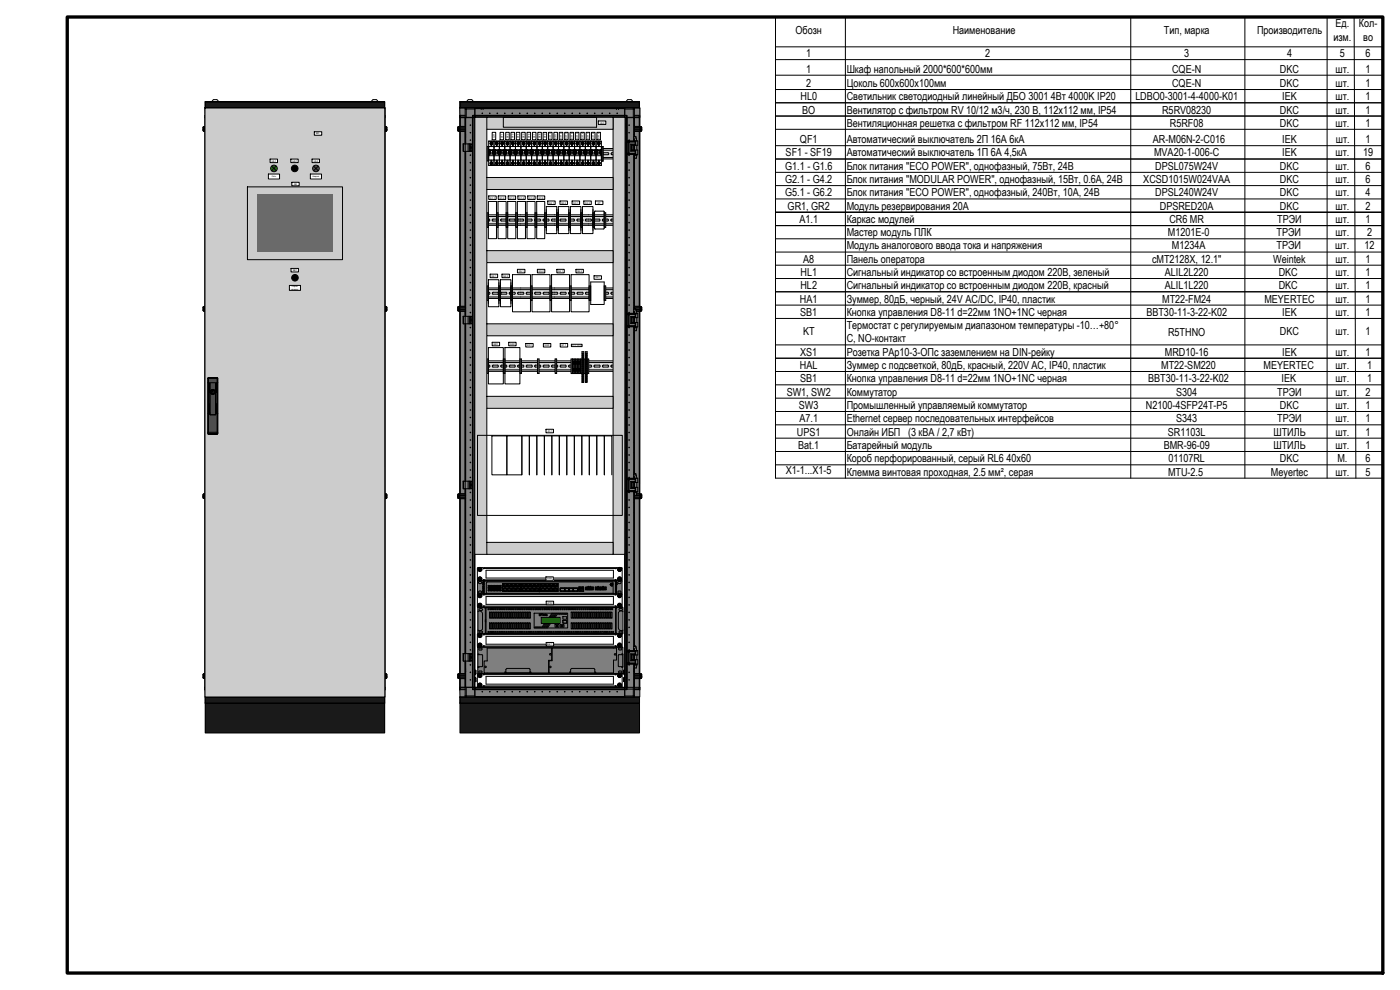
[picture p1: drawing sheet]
<svg xmlns="http://www.w3.org/2000/svg" width="420mm" height="297mm" viewBox="0 0 420 297" stroke-linecap="round" stroke-linejoin="round" font-family="sans-serif">
<defs><g id="words">
<g font-size="3.3">
<text x="238.8" y="10.3">Обозн</text>
<text x="285.9" y="10.3">Наименование</text>
<text x="349.3" y="10.3">Тип, марка</text>
<text x="377.3" y="10.3">Производитель</text>
<text x="400.8" y="8.1">Ед.</text>
<text x="407.8" y="8.1">Кол-</text>
<text x="242" y="17.1">1</text>
<text x="295.7" y="17">2</text>
<text x="355.4" y="17.1">3</text>
<text x="386.3" y="17.1">4</text>
<text x="400.2" y="12.4">изм.</text>
<text x="402.1" y="17.1">5</text>
<text x="409.1" y="12.4">во</text>
<text x="409.8" y="17.1">6</text>
<text x="242" y="21.8">1</text>
<text x="254.1" y="21.8">Шкаф напольный 2000*600*600мм</text>
<text x="351.8" y="21.8">CQE-N</text>
<text x="384.1" y="21.8">DKC</text>
<text x="400.8" y="21.8">шт.</text>
<text x="409.8" y="21.8">1</text>
<text x="242" y="26.1">2</text>
<text x="254.1" y="26.1">Цоколь 600х600х100мм</text>
<text x="351.8" y="26.1">CQE-N</text>
<text x="384.1" y="26.1">DKC</text>
<text x="400.8" y="26.1">шт.</text>
<text x="409.8" y="26.1">1</text>
<text x="240.2" y="30.1">HL0</text>
<text x="240.8" y="34.1">BO</text>
<text x="254.1" y="30.1">Светильник светодиодный линейный ДБО 3001 4Вт 4000K IP20</text>
<text x="254.1" y="34.1">Вентилятор с фильтром RV 10/12 м3/ч, 230 В, 112x112 мм, IP54</text>
<text x="340.7" y="30.1">LDBO0-3001-4-4000-K01</text>
<text x="348.8" y="34.1">R5RV08230</text>
<text x="384.1" y="34.1">DKC</text>
<text x="384.8" y="30.1">IEK</text>
<text x="400.8" y="30.1">шт.</text>
<text x="400.8" y="34.1">шт.</text>
<text x="409.8" y="34.1">1</text>
<text x="409.8" y="30.1">1</text>
<text x="254.1" y="38">Вентиляционная решетка с фильтром RF 112x112 мм, IP54</text>
<text x="351.1" y="38">R5RF08</text>
<text x="384.1" y="38">DKC</text>
<text x="400.8" y="38">шт.</text>
<text x="409.8" y="38">1</text>
<text x="235.8" y="46.9">SF1 - SF19</text>
<text x="240.1" y="42.9">QF1</text>
<text x="254.1" y="46.9">Автоматический выключатель 1П 6А 4,5кА</text>
<text x="254.1" y="42.9">Автоматический выключатель 2П 16А 6кА</text>
<text x="346" y="42.9">AR-M06N-2-C016</text>
<text x="346.4" y="46.9">MVA20-1-006-C</text>
<text x="384.8" y="42.9">IEK</text>
<text x="384.8" y="46.9">IEK</text>
<text x="400.8" y="46.9">шт.</text>
<text x="400.9" y="43">шт.</text>
<text x="409.1" y="46.9">19</text>
<text x="409.8" y="42.9">1</text>
<text x="235.6" y="50.9">G1.1 - G1.6</text>
<text x="254.1" y="50.9">Блок питания &quot;ECO POWER&quot;, однофазный, 75Вт, 24В</text>
<text x="346.7" y="50.9">DPSL075W24V</text>
<text x="384.1" y="50.9">DKC</text>
<text x="400.8" y="50.9">шт.</text>
<text x="409.8" y="50.9">6</text>
<text x="235.6" y="54.9">G2.1 - G4.2</text>
<text x="235.6" y="58.9">G5.1 - G6.2</text>
<text x="254.1" y="54.9">Блок питания &quot;MODULAR POWER&quot;, однофазный, 15Вт, 0.6А, 24В</text>
<text x="254.1" y="58.9">Блок питания &quot;ECO POWER&quot;, однофазный, 240Вт, 10А, 24В</text>
<text x="343.1" y="54.9">XCSD1015W024VAA</text>
<text x="346.7" y="58.9">DPSL240W24V</text>
<text x="384.1" y="54.9">DKC</text>
<text x="384.1" y="58.9">DKC</text>
<text x="400.8" y="54.9">шт.</text>
<text x="400.8" y="58.9">шт.</text>
<text x="409.8" y="54.9">6</text>
<text x="409.8" y="58.9">4</text>
<text x="236.4" y="62.9">GR1, GR2</text>
<text x="254.1" y="62.9">Модуль резервирования 20А</text>
<text x="348.1" y="62.9">DPSRED20A</text>
<text x="384.1" y="62.9">DKC</text>
<text x="400.8" y="62.9">шт.</text>
<text x="409.8" y="62.9">2</text>
<text x="239.9" y="66.9">A1.1</text>
<text x="254.1" y="70.9">Мастер модуль ПЛК</text>
<text x="254.1" y="66.9">Каркас модулей</text>
<text x="350.5" y="70.9">M1201Е-0</text>
<text x="351" y="66.9">CR6 MR</text>
<text x="383.1" y="70.9">ТРЭИ</text>
<text x="383.3" y="66.9">ТРЭИ</text>
<text x="400.8" y="70.9">шт.</text>
<text x="400.8" y="66.9">шт.</text>
<text x="409.8" y="66.9">1</text>
<text x="410.3" y="70.9">2</text>
<text x="254.1" y="74.8">Модуль аналогового ввода тока и напряжения</text>
<text x="351.7" y="74.8">M1234A</text>
<text x="383.1" y="74.8">ТРЭИ</text>
<text x="400.7" y="74.8">шт.</text>
<text x="409.5" y="74.8">12</text>
<text x="240.2" y="82.8">HL1</text>
<text x="241.1" y="78.8">A8</text>
<text x="254.1" y="78.8">Панель оператора</text>
<text x="254.1" y="82.8">Сигнальный индикатор со встроенным диодом 220В, зеленый</text>
<text x="345.7" y="78.8">cMT2128X, 12.1″</text>
<text x="349.6" y="82.8">ALIL2L220</text>
<text x="382.1" y="78.8">Weintek</text>
<text x="383.8" y="82.8">DKC</text>
<text x="400.8" y="78.8">шт.</text>
<text x="400.8" y="82.8">шт.</text>
<text x="409.8" y="78.8">1</text>
<text x="409.8" y="82.8">1</text>
<text x="240.2" y="86.8">HL2</text>
<text x="254.1" y="86.8">Сигнальный индикатор со встроенным диодом 220В, красный</text>
<text x="349.6" y="86.8">ALIL1L220</text>
<text x="383.8" y="86.8">DKC</text>
<text x="400.8" y="86.8">шт.</text>
<text x="409.8" y="86.8">1</text>
<text x="240.1" y="90.8">HA1</text>
<text x="240.2" y="94.8">SB1</text>
<text x="254.1" y="90.8">Зуммер, 80дБ, черный, 24V AC/DC, IP40, пластик</text>
<text x="254.1" y="94.8">Кнопка управления D8-11 d=22мм 1NO+1NC черная</text>
<text x="344.1" y="94.8">BBT30-11-3-22-K02</text>
<text x="348.8" y="90.8">MT22-FM24</text>
<text x="379.5" y="90.8">MEYERTEC</text>
<text x="384.8" y="94.8">IEK</text>
<text x="400.8" y="90.8">шт.</text>
<text x="400.8" y="94.8">шт.</text>
<text x="409.8" y="90.8">1</text>
<text x="409.8" y="94.8">1</text>
<text x="241" y="100.6">KT</text>
<text x="254.1" y="98.8">Термостат с регулируемым диапазоном температуры -10…+80°</text>
<text x="350.6" y="100.7">R5THNO</text>
<text x="384.1" y="100.6">DKC</text>
<text x="400.8" y="100.6">шт.</text>
<text x="409.8" y="100.6">1</text>
<text x="240.2" y="106.7">XS1</text>
<text x="254.1" y="102.7">C, NO-контакт</text>
<text x="254.1" y="106.7">Розетка РАр10-3-ОПс заземлением на DIN-рейку</text>
<text x="349.6" y="106.7">MRD10-16</text>
<text x="384.8" y="106.7">IEK</text>
<text x="400.8" y="106.7">шт.</text>
<text x="409.8" y="106.7">1</text>
<text x="240.1" y="110.7">HAL</text>
<text x="254.1" y="110.7">Зуммер с подсветкой, 80дБ, красный, 220V AС, IP40, пластик</text>
<text x="348.5" y="110.7">MT22-SM220</text>
<text x="379.2" y="110.7">MEYERTEC</text>
<text x="400.8" y="110.7">шт.</text>
<text x="410.3" y="110.7">1</text>
<text x="236.1" y="118.7">SW1, SW2</text>
<text x="240.2" y="114.7">SB1</text>
<text x="254.1" y="118.7">Коммутатор</text>
<text x="254.1" y="114.7">Кнопка управления D8-11 d=22мм 1NO+1NC черная</text>
<text x="344.6" y="114.7">BBT30-11-3-22-K02</text>
<text x="353" y="118.7">S304</text>
<text x="383.3" y="118.7">ТРЭИ</text>
<text x="384.6" y="114.7">IEK</text>
<text x="400.8" y="114.7">шт.</text>
<text x="400.8" y="118.7">шт.</text>
<text x="409.8" y="118.7">2</text>
<text x="410.3" y="114.7">1</text>
<text x="239.8" y="122.7">SW3</text>
<text x="254.1" y="122.7">Промышленный управляемый коммутатор</text>
<text x="343.9" y="122.7">N2100-4SFP24T-P5</text>
<text x="384.1" y="122.7">DKC</text>
<text x="400.8" y="122.7">шт.</text>
<text x="409.8" y="122.7">1</text>
<text x="239.2" y="130.7">UPS1</text>
<text x="239.9" y="126.7">A7.1</text>
<text x="254.1" y="130.7">Онлайн ИБП (3 кВА / 2,7 кВт)</text>
<text x="254.1" y="126.7">Ethernet сервер последовательных интерфейсов</text>
<text x="350.5" y="130.7">SR1103L</text>
<text x="353" y="126.7">S343</text>
<text x="382.2" y="130.7">ШТИЛЬ</text>
<text x="383.3" y="126.7">ТРЭИ</text>
<text x="400.8" y="130.7">шт.</text>
<text x="400.8" y="126.7">шт.</text>
<text x="409.8" y="130.7">1</text>
<text x="409.8" y="126.7">1</text>
<text x="239.6" y="134.7">Bat.1</text>
<text x="254.1" y="134.7">Батарейный модуль</text>
<text x="349.2" y="134.7">BMR-96-09</text>
<text x="382.2" y="134.7">ШТИЛЬ</text>
<text x="400.8" y="134.7">шт.</text>
<text x="409.8" y="134.7">1</text>
<text x="235.9" y="142.4">X1-1...X1-5</text>
<text x="254.1" y="138.7">Короб перфорированный, серый RL6 40x60</text>
<text x="254.1" y="142.7">Клемма винтовая проходная, 2.5 мм², серая</text>
<text x="350.6" y="142.7">MTU-2.5</text>
<text x="350.7" y="138.7">01107RL</text>
<text x="381.4" y="142.7">Meyertec</text>
<text x="384.1" y="138.7">DKC</text>
<text x="400.8" y="142.7">шт.</text>
<text x="401.4" y="138.7">М.</text>
<text x="409.8" y="138.7">6</text>
<text x="409.8" y="142.7">5</text>
</g>
<g font-size=".7">
<text x="94.8" y="40.3">ВО</text>
<text x="148.5" y="41.5" transform="rotate(-90 148.5 41.5)">QF1</text>
<text x="150.9" y="41.4" transform="rotate(-90 150.9 41.4)">SF1</text>
<text x="152.6" y="41.4" transform="rotate(-90 152.6 41.4)">SF2</text>
<text x="154.1" y="41.4" transform="rotate(-90 154.1 41.4)">SF3</text>
<text x="155.8" y="41.4" transform="rotate(-90 155.8 41.4)">SF4</text>
<text x="157.4" y="41.4" transform="rotate(-90 157.4 41.4)">SF5</text>
<text x="159" y="41.4" transform="rotate(-90 159 41.4)">SF6</text>
<text x="160.6" y="41.4" transform="rotate(-90 160.6 41.4)">SF7</text>
<text x="162.2" y="41.4" transform="rotate(-90 162.2 41.4)">SF8</text>
<text x="163.8" y="41.5" transform="rotate(-90 163.8 41.5)">SF9</text>
<text x="165.4" y="41.7" transform="rotate(-90 165.4 41.7)">SF10</text>
<text x="167" y="41.6" transform="rotate(-90 167 41.6)">SF11</text>
<text x="168.6" y="41.7" transform="rotate(-90 168.6 41.7)">SF12</text>
<text x="170.3" y="41.7" transform="rotate(-90 170.3 41.7)">SF13</text>
<text x="171.9" y="41.7" transform="rotate(-90 171.9 41.7)">SF14</text>
<text x="173.5" y="41.7" transform="rotate(-90 173.5 41.7)">SF15</text>
<text x="175.1" y="41.7" transform="rotate(-90 175.1 41.7)">SF16</text>
<text x="176.7" y="41.7" transform="rotate(-90 176.7 41.7)">SF17</text>
<text x="178.3" y="41.7" transform="rotate(-90 178.3 41.7)">SF18</text>
<text x="179.9" y="41.7" transform="rotate(-90 179.9 41.7)">SF19</text>
<text x="180.1" y="37.1">HL0</text>
<text x="81.6" y="48.5">HL1</text>
<text x="87.8" y="48.5">HA1</text>
<text x="94.1" y="48.5">HL2</text>
<text x="88.3" y="55.5">A8</text>
<text x="147" y="59.6">G1.1</text>
<text x="149.9" y="59.6">G1.2</text>
<text x="152.9" y="59.6">G1.3</text>
<text x="155.8" y="59.6">G1.4</text>
<text x="158.7" y="59.6">G1.5</text>
<text x="161.6" y="59.6">G1.6</text>
<text x="164.7" y="61.1">G2.1</text>
<text x="168.4" y="61.1">G2.2</text>
<text x="172.1" y="61.1">G3.1</text>
<text x="175.6" y="61.1">G3.2</text>
<text x="179.4" y="61.1">KT</text>
<text x="87.9" y="81.3">SB1</text>
<text x="147.5" y="83.1">G4.1</text>
<text x="151" y="83.1">G4.2</text>
<text x="155.7" y="81.6">G5.1</text>
<text x="161.6" y="81.6">G5.2</text>
<text x="167.5" y="81.6">G6.1</text>
<text x="173.2" y="81.6">G6.2</text>
<text x="178.7" y="83.5">XS1</text>
<text x="148.1" y="103.5">GR1</text>
<text x="153" y="103.5">GR2</text>
<text x="158.1" y="103.9">SW1</text>
<text x="163.4" y="103.9">SW2</text>
<text x="168.5" y="103.9">A7.1</text>
<text x="164.4" y="129.6">А1.1</text>
<text x="164.2" y="173.9">SW3</text>
<text x="164.1" y="181.2">UPS1</text>
<text x="164.2" y="193.6">Bat.1</text>
</g>
<g font-size=".6">
<text x="81.5" y="53.1">Сеть</text>
<text x="93.8" y="53.1">Авария</text>
<text x="87.5" y="86.9">аварии</text>
<text x="87.6" y="86.2">Сброс</text>
<text x="171.5" y="103.8">X1-1...X1-5</text>
</g>
</g></defs>
<path d="M20.2 5.1h394.8v286.9h-394.8z" fill="none" stroke="#000" stroke-width="1"/>
<g fill="none" stroke="#000" stroke-width=".3">
<path d="M232.7 5.1h182.3v138.4h-182.3zM232.7 14.1h182.3M232.7 17.9h182.3M253.7 5.1v138.4M339.4 5.1v138.4M373.6 5.1v138.4M398.3 5.1v138.4M406.4 5.1l.5 138.4M232.7 22.6h182.3M232.7 26.9h182.3M232.7 30.8h182.3M232.7 34.8h182.3"/>
<path d="M232.7 38.8h182.3M232.7 43.7h182.3M232.7 47.7h182.3M232.7 55.7h182.3M232.7 59.7h182.3M232.7 51.7h182.3M232.7 63.7h182.3M232.7 79.6h182.3M232.7 67.7h182.3M232.7 75.6h182.3M232.7 71.6h182.3M232.7 83.6h182.3"/>
<path d="M232.7 87.5h182.3M232.7 95.5h182.3M232.7 91.5h182.3M232.7 111.5h182.3M232.7 103.5h182.3M232.7 107.5h182.3M232.7 119.5h182.3M232.7 115.5h182.3M232.7 123.5h182.3M232.7 127.5h182.3M232.7 131.5h182.3M232.7 135.5h182.3"/>
<path d="M232.7 139.5h182.3"/>
</g>
<g fill="#dfdfdf">
<path d="M146.2 44.6h37.8v3.1h-37.8z"/>
<path d="M146.1 64.5h37.8v3.1h-37.8z"/>
<path d="M146.1 86.4h37.8v3.1h-37.8z"/>
<path d="M146.1 108.3h37.8v3.1h-37.8z"/>
</g>
<g fill="#dfdfdf">
<path d="M146.2 45.9h.7l.1 .4-.8 .1z" fill-rule="evenodd"/>
<path d="M146.1 65.8h.7l.2 .3-.9 .2z" fill-rule="evenodd"/>
<path d="M146.1 87.7h.7l.2 .4-.9 .1z" fill-rule="evenodd"/>
<path d="M146.1 109.6h.8l.1 .4-.9 .1z" fill-rule="evenodd"/>
</g>
<g fill="none" stroke="#000" stroke-width=".3">
<path d="M146.2 45.1h37.8M146.2 47.3h37.8M147.9 45.9l1.5-.1a.31 .31 0 0 1 .2 .3 .31 .31 0 0 1-.2 .3h-1.4zM150.4 45.9l1.5-.1a.31 .31 0 0 1 .3 .3 .31 .31 0 0 1-.2 .3h-1.4zM153 45.9l1.5-.1a.31 .31 0 0 1 .2 .3 .31 .31 0 0 1-.2 .3h-1.4zM155.5 45.9l1.5-.1a.3 .3 0 0 1 .3 .3 .3 .3 0 0 1-.3 .3h-1.4zM158.1 45.9l1.5-.1a.31 .31 0 0 1 .2 .3 .31 .31 0 0 1-.2 .3h-1.4zM160.7 46.4a.3 .3 0 0 1-.2-.3 .3 .3 0 0 1 .3-.3h1.3a.31 .31 0 0 1 .3 .3 .31 .31 0 0 1-.3 .3h-1.4M163.1 45.9l1.5-.1a.3 .3 0 0 1 .3 .3 .3 .3 0 0 1-.2 .3h-1.4zM165.7 45.9l1.5-.1 .2 .4-.2 .2h-1.4zM168.2 45.9l1.5-.1a.3 .3 0 0 1 .3 .3 .3 .3 0 0 1-.2 .3h-1.4zM171 45.8a.31 .31 0 0 0-.3 .3 .31 .31 0 0 0 .2 .3h1.4a.31 .31 0 0 0 .2-.3 .31 .31 0 0 0-.2-.3h-1.3"/>
<path d="M173.3 45.9l1.5-.1 .3 .4-.3 .2h-1.4zM175.8 45.9l1.6-.1a.31 .31 0 0 1 .2 .3 .31 .31 0 0 1-.2 .3h-1.4zM178.4 45.9l1.5-.1 .3 .4-.3 .2h-1.3zM180.9 45.9l1.6-.1 .2 .4-.2 .2h-1.4zM184 45.8h-.3a.31 .31 0 0 0-.3 .3 .31 .31 0 0 0 .2 .3h.4M184 44.6h-37.8v1.2h.6a.31 .31 0 0 1 .3 .3 .31 .31 0 0 1-.2 .3h-.7v1.3h37.8M146.1 65h37.8M146.1 67.2h37.8M147.8 65.8l1.5-.1a.29 .29 0 0 1 .3 .3 .29 .29 0 0 1-.3 .3h-1.4zM150.3 65.8l1.5-.1a.29 .29 0 0 1 .3 .3 .29 .29 0 0 1-.2 .3h-1.4zM153 66.3a.29 .29 0 0 1-.2-.3 .29 .29 0 0 1 .2-.3h1.4l.2 .4-.2 .2h-1.4M155.5 65.8l1.4-.1a.29 .29 0 0 1 .3 .3 .29 .29 0 0 1-.2 .3h-1.5l-.2-.3z"/>
<path d="M158 65.8l1.5-.1 .2 .4-.2 .2h-1.4zM160.5 65.8l1.5-.1 .3 .4-.3 .2h-1.4zM163 65.8l1.5-.1a.29 .29 0 0 1 .3 .3 .29 .29 0 0 1-.2 .3h-1.4zM165.6 65.8l1.5-.1a.29 .29 0 0 1 .3 .3 .29 .29 0 0 1-.3 .3h-1.4zM168.1 65.8l1.5-.1a.29 .29 0 0 1 .3 .3 .29 .29 0 0 1-.2 .3h-1.4zM170.8 65.8l1.4-.1a.29 .29 0 0 1 .2 .3 .29 .29 0 0 1-.2 .3h-1.4l-.2-.2zM173.2 65.8l1.5-.1a.29 .29 0 0 1 .3 .3 .29 .29 0 0 1-.2 .3h-1.4zM175.7 65.8l1.6-.1a.29 .29 0 0 1 .2 .3 .29 .29 0 0 1-.2 .3h-1.4zM178.4 65.8l1.4-.1a.29 .29 0 0 1 .3 .3 .29 .29 0 0 1-.2 .3h-1.4l-.2-.2zM181 66.3a.29 .29 0 0 1-.2-.3 .29 .29 0 0 1 .2-.3h1.4a.29 .29 0 0 1 .2 .3 .29 .29 0 0 1-.2 .3h-1.4M183.9 65.7l-.4 .1-.2 .3 .6 .2M183.9 64.5h-37.8v1.2l.8 .1 .1 .3-.2 .2h-.7v1.3h37.8"/>
<path d="M146.1 86.9h37.8M146.1 89.1h37.8M147.8 87.8l1.5-.1 .3 .4-.2 .2h-1.4zM150.4 87.8l1.5-.1 .2 .4-.2 .2h-1.4zM152.9 87.8l1.5-.1a.29 .29 0 0 1 .3 .3 .29 .29 0 0 1-.3 .3h-1.4zM155.4 87.8l1.6-.1a.29 .29 0 0 1 .2 .3 .29 .29 0 0 1-.2 .3h-1.4zM158 87.8l1.5-.1a.29 .29 0 0 1 .3 .3 .29 .29 0 0 1-.3 .3h-1.4zM160.5 87.8l1.5-.1a.29 .29 0 0 1 .3 .3 .29 .29 0 0 1-.2 .3h-1.4zM163.1 87.8l1.5-.1a.29 .29 0 0 1 .2 .3 .29 .29 0 0 1-.2 .3h-1.4zM165.6 87.8l1.5-.1a.29 .29 0 0 1 .3 .3 .29 .29 0 0 1-.2 .3h-1.5zM168.3 87.7h1.4a.29 .29 0 0 1 .2 .3 .29 .29 0 0 1-.2 .3l-1.5-.1zM170.8 87.7h1.4a.29 .29 0 0 1 .3 .3 .29 .29 0 0 1-.2 .3h-1.5l-.1-.2z"/>
<path d="M173.3 87.7h1.5a.29 .29 0 0 1 .2 .3 .29 .29 0 0 1-.2 .3l-1.5-.1zM175.8 87.8l1.5-.1 .3 .4-.3 .2h-1.4zM178.3 87.8l1.6-.1a.29 .29 0 0 1 .2 .3 .29 .29 0 0 1-.2 .3h-1.4zM180.9 87.8l1.5-.1a.29 .29 0 0 1 .3 .3 .29 .29 0 0 1-.3 .3h-1.4zM183.9 87.7h-.3a.29 .29 0 0 0-.2 .3 .29 .29 0 0 0 .2 .3h.3M183.9 86.4h-37.8v1.3h.7a.29 .29 0 0 1 .2 .3 .29 .29 0 0 1-.2 .3h-.7v1.3h37.8M147.8 109.7l1.5-.1 .3 .3-.2 .2h-1.4zM150.4 109.7l1.5-.1 .2 .3-.2 .2h-1.4zM152.9 109.7l1.5-.1a.29 .29 0 0 1 .3 .2 .29 .29 0 0 1-.3 .3h-1.4zM155.4 109.7l1.6-.1a.29 .29 0 0 1 .2 .2 .29 .29 0 0 1-.2 .3h-1.4zM158 109.7l1.5-.1a.29 .29 0 0 1 .3 .2 .29 .29 0 0 1-.3 .3h-1.4zM160.5 109.7l1.5-.1a.29 .29 0 0 1 .3 .2 .29 .29 0 0 1-.2 .3h-1.4z"/>
<path d="M163.1 109.7l1.5-.1a.29 .29 0 0 1 .2 .2 .29 .29 0 0 1-.2 .3h-1.4zM165.6 109.7l1.5-.1a.29 .29 0 0 1 .3 .2 .29 .29 0 0 1-.2 .3h-1.5zM168.3 109.6h1.4a.29 .29 0 0 1 .2 .2 .29 .29 0 0 1-.2 .3h-1.5zM170.8 109.6h1.4a.29 .29 0 0 1 .3 .2 .29 .29 0 0 1-.2 .3h-1.5zM173.3 109.6h1.5a.29 .29 0 0 1 .2 .2 .29 .29 0 0 1-.2 .3h-1.5zM175.8 109.7l1.5-.1 .3 .3-.3 .2h-1.4zM178.3 109.7l1.6-.1a.29 .29 0 0 1 .2 .2 .29 .29 0 0 1-.2 .3h-1.4zM180.9 109.7l1.5-.1a.29 .29 0 0 1 .3 .2 .29 .29 0 0 1-.3 .3h-1.4zM183.9 109.6h-.3a.29 .29 0 0 0-.2 .2 .29 .29 0 0 0 .2 .3h.3M183.9 108.3h-37.8v1.3h.7a.29 .29 0 0 1 .2 .2 .29 .29 0 0 1-.2 .3h-.7v1.3h37.8M183.9 108.8h-37.8M183.9 111h-37.8"/>
</g>
<g fill="#dcfe65">
<path d="M174.7 105.5h.5v9.3h-.5z"/>
<path d="M175.7 105.5h.5v9.3h-.5z"/>
</g>
<path d="M138 209.1h53.9v10.8h-53.9z" fill="#1a1a1a"/>
<path d="M138 209.1h53.9v10.8h-53.9z" fill="none" stroke="#000" stroke-width=".3"/>
<path d="M138.1 30.5h53.8v1.9h-53.8z" fill="#1a1a1a"/>
<path d="M138.1 30.5h53.8v1.9h-53.8z" fill="none" stroke="#000" stroke-width=".3"/>
<path d="M138.1 32.4h4.4v174.5h-4.5z" fill-rule="evenodd" fill="#838383"/>
<path d="M138.1 32.4h4.4v174.5h-4.5z" fill="none" stroke="#000" stroke-width=".3"/>
<path d="M138 206.2h54v2.9h-54z" fill-rule="evenodd" fill="#838383"/>
<path d="M138 206.2h54v2.9h-54z" fill="none" stroke="#000" stroke-width=".3"/>
<path d="M187.6 32.4h4.4v174.4h-4.5z" fill-rule="evenodd" fill="#838383"/>
<path d="M187.6 32.4h4.4v174.4h-4.5z" fill="none" stroke="#000" stroke-width=".3"/>
<path d="M138 32.3h54v2.9h-54z" fill-rule="evenodd" fill="#838383"/>
<path d="M138 32.3h54v2.9h-54z" fill="none" stroke="#000" stroke-width=".3"/>
<path d="M146.7 42.4h1.5v7.2h-1.5z" fill="#fff"/>
<path d="M146.4 43.9v4.4" fill="none" stroke="#6a6a6a" stroke-width=".44"/>
<path d="M146.4 45.3l.2-.1v.2z" fill-rule="evenodd" fill="#6a6a6a"/>
<g fill="#fff">
<path d="M148.3 42.4h1.5v7.2h-1.5z"/>
<path d="M149.9 42.4h1.6v7.2h-1.6z"/>
<path d="M151.5 42.4h1.6v7.2h-1.6z"/>
<path d="M153.1 42.4h1.6v7.2h-1.6z"/>
<path d="M154.7 42.4h1.6v7.2h-1.6z"/>
<path d="M156.3 42.4h1.6v7.2h-1.6z"/>
<path d="M158 42.4h1.5v7.2h-1.5z"/>
<path d="M159.6 42.4h1.5v7.2h-1.5z"/>
<path d="M161.2 42.4h1.5v7.2h-1.5z"/>
<path d="M162.8 42.4h1.5v7.2h-1.5z"/>
<path d="M164.4 42.4h1.6v7.2h-1.6z"/>
<path d="M166 42.4h1.6v7.2h-1.6z"/>
<path d="M167.6 42.4h1.6v7.2h-1.6z"/>
<path d="M169.3 42.4h1.5v7.2h-1.5z"/>
<path d="M170.9 42.4h1.5v7.2h-1.5z"/>
<path d="M172.5 42.4h1.5v7.2h-1.5z"/>
<path d="M174.1 42.4h1.5v7.2h-1.5z"/>
<path d="M175.7 42.4h1.5v7.2h-1.5z"/>
<path d="M177.3 42.4h1.5v7.2h-1.5z"/>
<path d="M178.9 42.4h1.6v7.2h-1.6z"/>
</g>
<path d="M180.5 44h.5v4.3h-.5z" fill="#6a6a6a"/>
<g fill="#6a6a6a">
<path d="M180.7 45.3l.2-.1v.2z" fill-rule="evenodd"/>
<path d="M180.7 45.3l.2-.1v.2z" fill-rule="evenodd"/>
</g>
<g fill="#fff">
<path d="M174.8 106l.1 .1z" fill-rule="evenodd"/>
<path d="M174.9 106.2h.2l-.2 .1z" fill-rule="evenodd"/>
<path d="M174.7 106.2l.2 .1z" fill-rule="evenodd"/>
<path d="M174.9 105.9l.2 .2z" fill-rule="evenodd"/>
<path d="M174.8 106.7l.1-.1v.2z" fill-rule="evenodd"/>
<path d="M174.9 106.8h.2l-.2 .2z" fill-rule="evenodd"/>
<path d="M174.7 106.8l.2 .2z" fill-rule="evenodd"/>
<path d="M174.9 106.6l.2 .2z" fill-rule="evenodd"/>
<path d="M174.8 107.3l.1 .1z" fill-rule="evenodd"/>
<path d="M174.9 107.4h.2l-.2 .2z" fill-rule="evenodd"/>
<path d="M174.7 107.4l.2 .2z" fill-rule="evenodd"/>
<path d="M174.9 107.2l.2 .2z" fill-rule="evenodd"/>
<path d="M174.8 107.9l.1 .1z" fill-rule="evenodd"/>
<path d="M174.9 108l.2 .1-.2 .1z" fill-rule="evenodd"/>
<path d="M174.7 108l.2 .2z" fill-rule="evenodd"/>
<path d="M174.9 107.8l.2 .2z" fill-rule="evenodd"/>
<path d="M174.8 108.5l.1 .1z" fill-rule="evenodd"/>
<path d="M174.9 108.7h.2l-.1 .2z" fill-rule="evenodd"/>
<path d="M174.7 108.7l.2 .2z" fill-rule="evenodd"/>
<path d="M174.9 108.5l.2 .1z" fill-rule="evenodd"/>
<path d="M174.8 109.2l.1 .1z" fill-rule="evenodd"/>
<path d="M174.9 109.3h.2l-.2 .2z" fill-rule="evenodd"/>
<path d="M174.7 109.3l.2 .2z" fill-rule="evenodd"/>
<path d="M174.9 109.1l.2 .2z" fill-rule="evenodd"/>
<path d="M174.8 109.8l.1 .1z" fill-rule="evenodd"/>
<path d="M174.9 109.9l.2 .1-.2 .1z" fill-rule="evenodd"/>
<path d="M174.7 109.9l.2 .2z" fill-rule="evenodd"/>
<path d="M174.9 109.7l.2 .2z" fill-rule="evenodd"/>
<path d="M174.8 110.4l.1 .2z" fill-rule="evenodd"/>
<path d="M174.9 110.6l.2 .1h-.2z" fill-rule="evenodd"/>
<path d="M174.7 110.6l.2 .1z" fill-rule="evenodd"/>
<path d="M174.9 110.4l.2 .2z" fill-rule="evenodd"/>
<path d="M174.8 111l.1 .2z" fill-rule="evenodd"/>
<path d="M174.9 111.2h.2l-.1 .2z" fill-rule="evenodd"/>
<path d="M174.7 111.2l.2 .2z" fill-rule="evenodd"/>
<path d="M174.9 111l.2 .2z" fill-rule="evenodd"/>
<path d="M174.8 111.7l.1 .1z" fill-rule="evenodd"/>
<path d="M174.9 111.8l.2 .1-.2 .1z" fill-rule="evenodd"/>
<path d="M174.7 111.8l.2 .2z" fill-rule="evenodd"/>
<path d="M174.9 111.6l.2 .2z" fill-rule="evenodd"/>
<path d="M174.8 112.3l.1 .1z" fill-rule="evenodd"/>
<path d="M174.9 112.4l.2 .1-.2 .1z" fill-rule="evenodd"/>
<path d="M174.7 112.4l.2 .2z" fill-rule="evenodd"/>
<path d="M174.9 112.2l.2 .2z" fill-rule="evenodd"/>
<path d="M174.8 112.9l.1 .2z" fill-rule="evenodd"/>
<path d="M174.9 113.1h.2l-.1 .2z" fill-rule="evenodd"/>
<path d="M174.7 113.1l.2 .2z" fill-rule="evenodd"/>
<path d="M174.9 112.9l.2 .2z" fill-rule="evenodd"/>
<path d="M174.8 113.6l.1 .1z" fill-rule="evenodd"/>
<path d="M174.9 113.7l.2 .1-.2 .1z" fill-rule="evenodd"/>
<path d="M174.7 113.7l.2 .2z" fill-rule="evenodd"/>
<path d="M174.9 113.5l.2 .2z" fill-rule="evenodd"/>
<path d="M174.8 114.2l.1 .1z" fill-rule="evenodd"/>
<path d="M174.9 114.3l.2 .1-.2 .1z" fill-rule="evenodd"/>
<path d="M174.7 114.3l.2 .2z" fill-rule="evenodd"/>
<path d="M174.9 114.1l.2 .2z" fill-rule="evenodd"/>
</g>
<path d="M175.2 107.7h.5v4.4h-.5z" fill="#6a6a6a"/>
<path d="M175.6 108.9v.3z" fill-rule="evenodd" fill="#6a6a6a"/>
<g fill="#fff">
<path d="M175.8 106l.1 .1z" fill-rule="evenodd"/>
<path d="M176 106.2l.1 .1z" fill-rule="evenodd"/>
<path d="M175.8 106.2l.1 .1z" fill-rule="evenodd"/>
<path d="M175.9 105.9l.2 .2z" fill-rule="evenodd"/>
<path d="M175.8 106.7l.1-.1v.2z" fill-rule="evenodd"/>
<path d="M176 106.8h.1l-.1 .2z" fill-rule="evenodd"/>
<path d="M175.8 106.8l.1 .2z" fill-rule="evenodd"/>
<path d="M175.9 106.6l.2 .2z" fill-rule="evenodd"/>
<path d="M175.8 107.3l.1 .1z" fill-rule="evenodd"/>
<path d="M175.9 107.4h.2l-.2 .2z" fill-rule="evenodd"/>
<path d="M175.8 107.4l.1 .2z" fill-rule="evenodd"/>
<path d="M175.9 107.2l.2 .2z" fill-rule="evenodd"/>
<path d="M175.8 107.9l.1-.1v.2z" fill-rule="evenodd"/>
<path d="M175.9 108h.2l-.1 .2z" fill-rule="evenodd"/>
<path d="M175.8 108l.1 .2z" fill-rule="evenodd"/>
<path d="M175.9 107.8l.2 .2z" fill-rule="evenodd"/>
<path d="M175.8 108.5l.1 .1z" fill-rule="evenodd"/>
<path d="M175.9 108.7h.2l-.1 .2z" fill-rule="evenodd"/>
<path d="M175.8 108.7l.1 .2z" fill-rule="evenodd"/>
<path d="M175.9 108.5l.2 .1z" fill-rule="evenodd"/>
<path d="M175.8 109.2l.1 .1z" fill-rule="evenodd"/>
<path d="M175.9 109.3h.2l-.2 .2z" fill-rule="evenodd"/>
<path d="M175.8 109.3l.1 .2z" fill-rule="evenodd"/>
<path d="M175.9 109.1l.2 .2z" fill-rule="evenodd"/>
<path d="M175.8 109.8l.1 .1z" fill-rule="evenodd"/>
<path d="M175.9 109.9l.2 .1-.2 .1z" fill-rule="evenodd"/>
<path d="M175.8 109.9l.1 .2z" fill-rule="evenodd"/>
<path d="M175.9 109.7l.2 .2z" fill-rule="evenodd"/>
<path d="M175.8 110.4h.1v.2z" fill-rule="evenodd"/>
<path d="M175.9 110.6h.2l-.1 .1z" fill-rule="evenodd"/>
<path d="M175.8 110.6l.1 .1z" fill-rule="evenodd"/>
<path d="M175.9 110.4l.2 .2z" fill-rule="evenodd"/>
<path d="M175.8 111l.1 .2z" fill-rule="evenodd"/>
<path d="M175.9 111.2h.2l-.1 .2z" fill-rule="evenodd"/>
<path d="M175.8 111.2l.1 .2z" fill-rule="evenodd"/>
<path d="M175.9 111l.2 .2z" fill-rule="evenodd"/>
<path d="M175.8 111.7l.1 .1z" fill-rule="evenodd"/>
<path d="M175.9 111.8l.2 .1-.2 .1z" fill-rule="evenodd"/>
<path d="M175.8 111.8l.1 .2z" fill-rule="evenodd"/>
<path d="M175.9 111.6l.2 .2z" fill-rule="evenodd"/>
<path d="M175.8 112.3l.1-.1v.2z" fill-rule="evenodd"/>
<path d="M175.9 112.4l.2 .1-.2 .1z" fill-rule="evenodd"/>
<path d="M175.8 112.4l.1 .2z" fill-rule="evenodd"/>
<path d="M175.9 112.2l.2 .2z" fill-rule="evenodd"/>
<path d="M175.8 112.9l.1 .2z" fill-rule="evenodd"/>
<path d="M175.9 113.1h.2l-.1 .2z" fill-rule="evenodd"/>
<path d="M175.8 113.1l.1 .2z" fill-rule="evenodd"/>
<path d="M175.9 112.9l.2 .2z" fill-rule="evenodd"/>
<path d="M175.8 113.6l.1 .1z" fill-rule="evenodd"/>
<path d="M175.9 113.7h.2l-.1 .2z" fill-rule="evenodd"/>
<path d="M175.8 113.7l.1 .2z" fill-rule="evenodd"/>
<path d="M175.9 113.5l.2 .2z" fill-rule="evenodd"/>
<path d="M175.8 114.2l.1 .1z" fill-rule="evenodd"/>
<path d="M175.9 114.3l.2 .1-.2 .1z" fill-rule="evenodd"/>
<path d="M175.8 114.3l.1 .2z" fill-rule="evenodd"/>
<path d="M175.9 114.1l.2 .2z" fill-rule="evenodd"/>
</g>
<path d="M176.5 107.7v4.4" fill="none" stroke="#6a6a6a" stroke-width=".44"/>
<path d="M176.6 108.9v.3z" fill-rule="evenodd" fill="#6a6a6a"/>
<path d="M148.2 46.2l.1 .5z" fill="#fff"/>
<path d="M148.2 46.2l.1 .5z" fill="none" stroke="#000" stroke-width=".3"/>
<path d="M146.1 63.9h.5v4.3h-.5z" fill="#6a6a6a"/>
<path d="M146.5 65.1v.2z" fill-rule="evenodd" fill="#6a6a6a"/>
<path d="M177.3 84.6h4v6.7h-4z" fill="#fff"/>
<path d="M163.7 63.9v4.3" fill="none" stroke="#6a6a6a" stroke-width=".44"/>
<g fill="#6a6a6a">
<path d="M163.7 65.2l.2-.1v.2z" fill-rule="evenodd"/>
<path d="M178.2 65.2l.1-.1 .1 .2z" fill-rule="evenodd"/>
<path d="M153.6 87.1l.1-.1v.3z" fill-rule="evenodd"/>
<path d="M146.5 108.9v.3z" fill-rule="evenodd"/>
</g>
<g fill="#6a6a6a">
<path d="M178 63.9h.4v4.3h-.4z"/>
<path d="M153.3 85.8h.5v4.4h-.5z"/>
<path d="M146.1 107.7h.5v4.4h-.5z"/>
</g>
<path d="M151.3 107.7v4.4" fill="none" stroke="#6a6a6a" stroke-width=".44"/>
<g fill="#6a6a6a">
<path d="M151.4 108.9l.1 .3z" fill-rule="evenodd"/>
<path d="M181.6 87.1l.1-.1v.3z" fill-rule="evenodd"/>
<path d="M156.4 108.9v.3z" fill-rule="evenodd"/>
</g>
<g fill="#6a6a6a">
<path d="M181.3 85.8h.5v4.3h-.5z"/>
<path d="M156 107.7h.5v4.4h-.5z"/>
</g>
<path d="M161.5 107.7v4.4" fill="none" stroke="#6a6a6a" stroke-width=".44"/>
<g fill="#6a6a6a">
<path d="M161.7 108.9v.3z" fill-rule="evenodd"/>
<path d="M167 108.9v.3z" fill-rule="evenodd"/>
</g>
<path d="M166.6 107.7h.5v4.4h-.5z" fill="#6a6a6a"/>
<path d="M143.4 182.2h43.6v8h-43.6z" fill="#7f7f7f"/>
<path d="M162.4 185.2h5.7v1.8h-5.7z" fill="#00e708"/>
<g fill="#7f7f7f">
<path d="M143.4 194.2h43.6v7.9h-43.6z"/>
<path d="M143.5 174.2h43.1v4h-43.1z"/>
</g>
<path d="M143.4 174.3v3.8M143.4 174.3v3.9M186.6 174.3v3.8" fill="none" stroke="#7f7f7f" stroke-width=".3"/>
<g fill="#2a0300">
<path d="M175.7 176.1h2.3v.9h-2.3z"/>
<path d="M178.7 176.2h3.2v.7h-3.2z"/>
</g>
<path d="M171.6 107.7v4.4" fill="none" stroke="#6a6a6a" stroke-width=".44"/>
<path d="M171.8 108.9v.3z" fill-rule="evenodd" fill="#6a6a6a"/>
<path d="M172.1 107.7v4.4" fill="none" stroke="#6a6a6a" stroke-width=".44"/>
<g fill="#6a6a6a">
<path d="M171.9 110.6v.3z" fill-rule="evenodd"/>
<path d="M171.9 110.6v.3z" fill-rule="evenodd"/>
<path d="M172.1 110.7v.2h-.2z" fill-rule="evenodd"/>
<path d="M172 110.6h.2l-.1 .1z" fill-rule="evenodd"/>
<path d="M172.2 110.6v.3z" fill-rule="evenodd"/>
<path d="M171.9 108.9v.3z" fill-rule="evenodd"/>
<path d="M172.1 109.1l.1 .1h-.3z" fill-rule="evenodd"/>
<path d="M172 108.9h.2l-.1 .2z" fill-rule="evenodd"/>
<path d="M172.2 108.9v.3z" fill-rule="evenodd"/>
</g>
<path d="M172.5 107.7v4.4" fill="none" stroke="#6a6a6a" stroke-width=".44"/>
<g fill="#6a6a6a">
<path d="M172.4 110.6v.3z" fill-rule="evenodd"/>
<path d="M172.4 110.6v.3z" fill-rule="evenodd"/>
<path d="M172.5 110.7l.2 .2h-.3z" fill-rule="evenodd"/>
<path d="M172.4 110.6h.3z" fill-rule="evenodd"/>
<path d="M172.7 110.6v.3z" fill-rule="evenodd"/>
<path d="M172.4 108.9v.3z" fill-rule="evenodd"/>
<path d="M172.5 109.1l.2 .1h-.3z" fill-rule="evenodd"/>
<path d="M172.4 108.9h.3z" fill-rule="evenodd"/>
<path d="M172.7 108.9v.3z" fill-rule="evenodd"/>
</g>
<path d="M173 107.7v4.4" fill="none" stroke="#6a6a6a" stroke-width=".44"/>
<g fill="#6a6a6a">
<path d="M172.9 110.6v.3z" fill-rule="evenodd"/>
<path d="M172.9 110.6v.3z" fill-rule="evenodd"/>
<path d="M173 110.7l.2 .2h-.3z" fill-rule="evenodd"/>
<path d="M172.9 110.6h.3z" fill-rule="evenodd"/>
<path d="M173.2 110.6v.3z" fill-rule="evenodd"/>
<path d="M172.9 108.9v.3z" fill-rule="evenodd"/>
<path d="M173 109.1l.2 .1h-.3z" fill-rule="evenodd"/>
<path d="M172.9 108.9h.3z" fill-rule="evenodd"/>
<path d="M173.2 108.9v.3z" fill-rule="evenodd"/>
<path d="M174.4 109.1l.2-.1v.2z" fill-rule="evenodd"/>
<path d="M173.3 110.6v.3z" fill-rule="evenodd"/>
<path d="M173.3 110.6v.3z" fill-rule="evenodd"/>
<path d="M173.5 110.7l.1 .2h-.3z" fill-rule="evenodd"/>
<path d="M173.3 110.6h.3z" fill-rule="evenodd"/>
<path d="M173.6 110.6v.3z" fill-rule="evenodd"/>
<path d="M173.3 108.9v.3z" fill-rule="evenodd"/>
<path d="M173.5 109.1l.1 .1h-.3z" fill-rule="evenodd"/>
<path d="M173.3 108.9h.3z" fill-rule="evenodd"/>
<path d="M173.6 108.9v.3z" fill-rule="evenodd"/>
<path d="M173.8 110.6v.3z" fill-rule="evenodd"/>
<path d="M173.8 110.6v.3z" fill-rule="evenodd"/>
<path d="M174 110.7l.1 .2h-.3z" fill-rule="evenodd"/>
<path d="M173.8 110.6h.3z" fill-rule="evenodd"/>
<path d="M174.1 110.6v.3z" fill-rule="evenodd"/>
<path d="M173.8 108.9v.3z" fill-rule="evenodd"/>
<path d="M174 109.1l.1 .1h-.3z" fill-rule="evenodd"/>
<path d="M173.8 108.9h.3z" fill-rule="evenodd"/>
<path d="M174.1 108.9v.3z" fill-rule="evenodd"/>
</g>
<g fill="#6a6a6a">
<path d="M174.2 107.7h.5v4.4h-.5z"/>
<path d="M173.3 107.7h.4v4.4h-.4z"/>
<path d="M173.7 107.7h.5v4.4h-.5z"/>
</g>
<path d="M61.6 209.1h53.9v10.8h-53.9z" fill="#1a1a1a"/>
<path d="M61.6 209.1h53.9v10.8h-53.9z" fill="none" stroke="#000" stroke-width=".3"/>
<path d="M61.6 30.5h53.8v1.9h-53.8z" fill="#1a1a1a"/>
<path d="M61.6 30.5h53.8v1.9h-53.8z" fill="none" stroke="#000" stroke-width=".3"/>
<path d="M61.6 32.4h4.4v174.5h-4.5z" fill-rule="evenodd" fill="#838383"/>
<path d="M61.6 32.4h4.4v174.5h-4.5z" fill="none" stroke="#000" stroke-width=".3"/>
<path d="M61.5 206.2h54v2.9h-53.9z" fill-rule="evenodd" fill="#838383"/>
<path d="M61.5 206.2h54v2.9h-53.9z" fill="none" stroke="#000" stroke-width=".3"/>
<path d="M111.1 32.4h4.4v174.4h-4.5z" fill-rule="evenodd" fill="#838383"/>
<path d="M111.1 32.4h4.4v174.4h-4.5z" fill="none" stroke="#000" stroke-width=".3"/>
<path d="M61.5 32.3h54v2.9h-53.9z" fill-rule="evenodd" fill="#838383"/>
<path d="M61.5 32.3h54v2.9h-53.9z" fill="none" stroke="#000" stroke-width=".3"/>
<g fill="#6a6a6a">
<path d="M149 63.9h.5v4.3h-.5z"/>
<path d="M151.9 63.9h.5v4.3h-.5z"/>
</g>
<g fill="#6a6a6a">
<path d="M149.2 65.2l.2-.1v.2z" fill-rule="evenodd"/>
<path d="M152.1 65.2l.2-.1v.2z" fill-rule="evenodd"/>
</g>
<path d="M155 63.9v4.3" fill="none" stroke="#6a6a6a" stroke-width=".44"/>
<path d="M155 65.2l.2-.1v.2z" fill-rule="evenodd" fill="#6a6a6a"/>
<path d="M157.9 63.9v4.3" fill="none" stroke="#6a6a6a" stroke-width=".44"/>
<path d="M157.9 65.2l.2-.1v.2z" fill-rule="evenodd" fill="#6a6a6a"/>
<path d="M160.8 63.9v4.3" fill="none" stroke="#6a6a6a" stroke-width=".44"/>
<g fill="#6a6a6a">
<path d="M160.8 65.2l.2-.1v.2z" fill-rule="evenodd"/>
<path d="M167.5 65.1v.2z" fill-rule="evenodd"/>
<path d="M171 65.2l.1-.1v.2z" fill-rule="evenodd"/>
<path d="M174.6 65.2l.1-.1v.2z" fill-rule="evenodd"/>
<path d="M181.6 65.2l.1-.1v.2z" fill-rule="evenodd"/>
<path d="M146.5 87v.3z" fill-rule="evenodd"/>
<path d="M150 87.1l.1-.1v.2z" fill-rule="evenodd"/>
<path d="M159.6 87v.3z" fill-rule="evenodd"/>
<path d="M165.4 87v.3z" fill-rule="evenodd"/>
</g>
<g fill="#6a6a6a">
<path d="M167.1 63.9h.5v4.3h-.5z"/>
<path d="M170.7 63.9h.5v4.3h-.5z"/>
<path d="M174.3 63.9h.5v4.3h-.5z"/>
<path d="M181.3 63.9h.5v4.3h-.5z"/>
<path d="M146.1 85.8h.5v4.4h-.5z"/>
<path d="M149.7 85.8h.5v4.4h-.5z"/>
<path d="M159.2 85.8h.5v4.4h-.5z"/>
<path d="M165.1 85.8h.4v4.4h-.4z"/>
</g>
<path d="M171.2 85.8v4.4" fill="none" stroke="#6a6a6a" stroke-width=".44"/>
<path d="M171.3 87v.3z" fill-rule="evenodd" fill="#6a6a6a"/>
<path d="M177 85.8v4.4" fill="none" stroke="#6a6a6a" stroke-width=".44"/>
<path d="M177.2 87v.3z" fill-rule="evenodd" fill="#6a6a6a"/>
<g fill="none" stroke="#000" stroke-width=".3">
<path d="M60.9 38.8h.1M61 38.1v1.2M61 39.3h.1M61 38.1h.1M61.1 38.1h-.1M61.1 38.1v1.2M61.1 38.1h.1M61.2 38.4h.1M61.2 38.9v.1M61.2 38.4v.5M61.3 39h1.8M61.3 39.3l1.8 .2"/>
<path d="M61.3 39.3h1.8M61.3 38.1h1.8M61.3 38.4h1.8M61.3 38.5h1.8M61.5 35.3v2.6M61.5 39.5v52.4M61.5 34.8h.1M61.5 34.7v.1M61.6 32.3v.1M61.6 32.2h.1M61.6 30.5v.1M61.6 32.4h53.8"/>
<path d="M61.6 30.6h53.8v1.7h-53.8zM61.6 39.5v52.4M61.7 34.6l-.2 .2M61.7 34.6l-.2 .7M61.7 34.6h1.4M63.1 34.8h-1.4l-.1 3.1M63.1 38.9h-1.9M63.1 37.9h-1.8v1.4M63.3 35.3v7.9M63.3 32.4h.1M63.3 32.4l-.2 .3v-.3M63.4 32.4v.3h-.3v111.7h2.2"/>
<path d="M63.6 30.4a1.1 1.1 0 0 1 1.9 0M63.6 30.4v.1M64.6 37.5l.2 .1zM64.6 39.7l.2 .2zM64.7 37.6h.1M64.7 39.8h.1M65.3 34.8h.7M65.3 34.8v172M65.4 35.3v170.9M65.5 34.6l-.2 .2M65.5 34.6v172.3M65.5 34.6h.5"/>
<path d="M65.5 30.4v.1M65.9 35.3v170.9M66 38.1l.3 .1M66 32.7h-2.6v2.6M66 34.8v.5h-4.5M66 34.8h45v.4h-45zM66 34.6h45M66 32.6h45M66 32.4v2.4M66 39.3h.1M66 39.3h.3M66.3 37v1.2"/>
<path d="M66.3 39.3v1.1M66.3 37l-.3 .1M66.3 38.2h.1M67.9 32.6h.1M68.2 33.9l.1 .2zM68.3 34h.1M68.5 32.6h.1M70.5 33.9l.1 .2zM70.5 34h.1M72.7 33.9l.1 .2zM72.8 34h.1M75 33.9l.1 .2z"/>
<path d="M75 34h.1M77.2 33.9l.1 .2zM77.3 34h.1M79.5 33.9l.1 .2zM79.5 34h.1M81.7 33.9l.1 .2zM81.8 34h.1M83.5 35.8h10.1v10.2h-10.1zM84 33.9l.1 .2zM84 34h.1M86.2 33.9l.1 .2zM86.3 34h.1"/>
<path d="M88.5 33.9l.1 .2zM88.5 34h.1M90.7 33.9l.1 .2zM90.8 34h.1M93 33.9l.1 .2zM93 34h.1M95.2 33.9l.1 .2zM95.3 34h.1M97.4 33.9l.2 .2zM97.5 34h.1M99.7 33.9l.1 .2zM99.8 34h.1"/>
<path d="M102 33.9l.1 .2zM102 34h.1M104.2 33.9l.1 .2zM104.3 34h.1M106.4 33.9l.2 .2zM106.5 34h.1M108.5 32.6h.1M108.7 33.9l.1 .2zM108.8 34h.1M109.1 32.6h.1M110.8 39.3v1.1M110.8 37v1.2"/>
<path d="M110.8 39.3h.1M110.8 38.2h.2M110.8 37h.2M110.8 39.3h.2M111 37v.1M111 39.3h.1M111 37v1.2M111 39.3v1.1M111 34.8h.7M111 32.7h2.9M111 32.4v173.8h-49.5M111 34.6h.5"/>
<path d="M111 38.1v.1M111.2 35.3v170.9M111.5 30.4a1.1 1.1 0 0 1 1.9 0M111.5 30.4v.1M111.5 34.6l.2 .2M111.5 34.6v.7M111.6 35.3v170.9M111.7 34.8v7.7M112.3 39.7l.1 .2zM112.3 37.5l.1 .1zM112.3 37.6h.1M112.3 39.8h.1"/>
<path d="M113.4 30.4v.1M113.7 32.4h.1M113.8 35.3v5.8l-.1-5.8M113.8 32.5l.1 .2M113.9 32.7l-.3-.3v2.9M113.9 38.1h1.8v.3h-1.8M113.9 37.9l1.8 .2M113.9 39.3h1.8M113.9 38.9h1.9M113.9 39h1.8M113.9 38.5h1.8M113.9 32.7v8.3"/>
<path d="M113.9 34.6h1.4M113.9 34.8h1.6M115.3 34.6l.2 .2M115.3 34.6v.7M115.4 35.3v2.6M115.4 39.5v52.4M115.4 30.5l.1 1.8M115.4 32.2h.1M115.4 30.6l-53.8-.1v1.9M115.4 32.3v.1M115.5 32.3l-.1 .1M115.5 35.3v2.6"/>
<path d="M115.5 35.3h-49.5v171.5h-.7M115.5 39.5v52.4M115.5 34.8v.5M115.7 38.4v1.1h-1.8M115.7 38.4h.1M115.8 38.9v.1M115.8 38.4v.5M115.8 38.4h.1M115.9 38.1v1.2M115.9 38.1h.1M115.9 39.3h.1M116 39.3h.1"/>
<path d="M116 38.1l.2 .2-.2 1M116 38.1v1.2M116.2 38.8h.1M137.3 38.8h.1M137.3 38.3v.8M137.3 39.1l.2 .2M137.5 38.1l-.2 .2M137.5 39.3h.1M137.5 38.1v1.2M137.5 38.1h.1M137.6 38.1v1.2M137.7 38.4h.1"/>
<path d="M137.7 38.4v.5M137.7 38.9v.1M137.8 39h1.8M137.8 39.3l1.8 .2M137.8 39.3h1.8M137.8 38.1h1.8M137.8 38.4h1.8M137.8 38.5h1.8M138 34.8h.1M138 35.3v2.6M138 39.5v52.4M138 34.7v.1"/>
<path d="M138 32.3l.1 .1M138 32.2h.1M138.1 30.5l-.1 .1M138.1 32.4v-1.9h53.8v1.9M138.1 32.4h53.8M138.1 30.6h53.8v1.7h-53.8zM138.1 35.3v2.6M138.1 39.5v52.4M138.2 34.6l-.2 .2M138.2 34.6h1.4M138.2 34.6l-.2 .7M139.6 35.3v2.6"/>
<path d="M139.6 39.5v3.7M139.6 32.4v.3l.1-.3M139.6 38.9h-1.9M139.6 37.9h-1.8v1.4M139.6 34.8h-1.4v.5M139.7 32.4h.1M139.7 35.3v7.9M139.9 32.4v.3h-.3v111.7h2.2M140.1 30.4a1.08 1.08 0 0 1 1.9 0M140.1 30.4v.1M141.1 37.5l.1 .1zM141.1 39.7l.1 .2z"/>
<path d="M141.2 37.6h.1M141.2 39.8h.1M141.8 35.3v170.9M141.8 34.8v172M141.8 34.8h.7M142 34.6l-.2 .2M142 34.6h.5M142 34.6v172.3M142 30.4v.1M142.3 35.3v170.9M142.5 38.1v.1M142.5 34.8h45v.4h-45z"/>
<path d="M142.5 32.6h45M142.5 32.7h-2.6v2.6M142.5 34.8v.5h-4.5M142.5 32.4v2.4M142.5 37v1.2M142.5 39.3v1.1M142.5 38.2h.2M142.5 37v.1M142.5 39.3h.1M142.5 37h.2M142.5 39.3h.2M142.7 37v1.2"/>
<path d="M142.7 39.3v1.1M142.7 37l.1 1.2M142.7 39.3l.1 1.1M142.8 37v1.2M142.8 39.3v1.1M142.8 38.2h-.1M144.4 32.6h.1M144.7 33.9l.1 .2zM144.8 34h.1M145 32.6h.1M146.9 33.9l.2 .2zM147 34h.1"/>
<path d="M149.2 33.9l.1 .2zM149.3 34h.1M151.4 33.9l.2 .2zM151.5 34h.1M153.7 33.9l.1 .2zM153.8 34h.1M155.9 33.9l.2 .2zM156 34h.1M158.2 33.9l.1 .2zM158.3 34h.1M160.4 33.9l.2 .2zM160.5 34h.1"/>
<path d="M162.7 33.9l.1 .2zM162.8 34h.1M164.9 33.9l.1 .2zM165 34h.1M167.2 33.9l.1 .2zM167.2 34h.1M169.4 33.9l.1 .2zM169.5 34h.1M171.7 33.9l.1 .2zM171.8 34h.1M173.9 33.9l.1 .2zM174 34h.1"/>
<path d="M176.2 33.9l.1 .2zM176.2 34h.1M178.4 33.9l.1 .2zM178.5 34h.1M180.7 33.9l.1 .2zM180.8 34h.1M182.9 33.9l.1 .2zM183 34h.1M185 32.6h.1M185.2 33.9l.1 .2zM185.2 34h.1M185.6 32.6h.1"/>
<path d="M187.2 37v1.2M187.2 39.3v1.1M187.2 37l.1 1.2M187.2 39.3l.1 1.1M187.3 37v1.2M187.3 39.3v1.1M187.3 37l.2 .1M187.3 39.3h.2M187.3 37h-.1M187.3 39.3h-.1M187.5 39.3h.1M187.5 34.8h.7"/>
<path d="M187.5 32.4v173.8h-49.5M187.5 32.7h2.9M187.5 34.6h-45M187.5 34.6h.5M187.5 38.1l-.2 .1M187.7 35.3v170.9M188 30.4a1.08 1.08 0 0 1 1.9 0M188 30.4v.1M188 34.6v172.3M188 34.6l.2 .2M188.2 34.8v7.6M188.7 39.7l.2 .2z"/>
<path d="M188.7 37.5l.2 .1zM188.8 37.6h.1M188.8 39.8h.1M189.9 30.4v.1M190.2 32.4h.1M190.2 35.3v5.8v-5.8M190.2 32.4l.2 .3M190.2 32.4v.1M190.4 38.5h1.8M190.4 38.1h1.8v.3h-1.8M190.4 37.9l1.8 .2M190.4 39.3h1.8"/>
<path d="M190.4 38.9h1.9M190.4 34.8h1.6M190.4 32.7v8.3M190.4 39h1.8M190.4 34.6h1.4M190.4 32.7l-.3-.3v2.9M191.8 34.6v3.3M191.8 34.6l.2 .2M191.8 39.5v52.4M191.9 30.5v.1M191.9 32.2h.1M191.9 32.3v.1"/>
<path d="M192 34.8v.5M192 35.3v2.6M192 39.5v52.4M192 35.3h-49.5v171.5h-.7M192.2 38.4v1.1h-1.8M192.2 38.4h.1M192.3 38.9v.1M192.3 38.4v.5M192.3 38.4h.1M192.4 38.1h.1M192.4 39.3h.1M192.4 38.1v1.2"/>
<path d="M192.5 38.1l.1 .2-.1 1M192.5 38.1v1.2M192.6 38.8h.1M62.6 45.4h2.7M62.6 43.2v2.2M63.3 40.3h.1M63.3 40.9h.1M63.3 42.6h.1M63.3 45.4v49.5M64 43.2v2.2M64.5 43.2v2.2M64.6 43.2v2.2"/>
<path d="M64.6 42l.2 .1zM64.6 46.5l.2 .1zM64.6 48.7l.2 .2zM64.6 51l.2 .1zM64.6 53.2l.2 .2zM64.6 55.5l.2 .1zM64.6 57.7l.2 .2zM64.6 60l.2 .1zM64.7 44.1l.2 .2-.2 .2M64.7 44a.27 .27 0 0 1 .3 .3 .27 .27 0 0 1-.3 .3M64.7 57.8h.1M64.7 55.5h.1"/>
<path d="M64.7 53.3h.1M64.7 51.1h.1M64.7 46.6h.1M64.7 48.8h.1M64.7 42.1h.1M65.2 43.3l.1 .6M65.3 45.3v.1M65.3 43.2l-.6 .3v1.6l.6 .2M65.3 43.3h.1M65.3 43.9h.1M65.3 44v.6M65.3 44.8l-.1 .5"/>
<path d="M65.3 43.2h-2.8l.1 2.2M65.3 44.6v.2M65.3 44.8h.1M65.3 44h.1M65.3 43.2v.1M65.3 43.9v.1M66 40.4h.3M66.3 40.4h.1M110.8 40.4h.2M111 40.4h.1M111.7 42.3h3.2v1.3h-1.7v1.4h1.1v.2h-1.3v-1.8h1.3l-.2-.2M111.7 46.3h.6"/>
<path d="M111.7 42.6h.1M111.7 42.5v.1M111.7 46h.1M111.7 42.6v3.4M111.7 46.1v48.1M111.7 46v.1M111.7 46h.5M111.7 42.6h.5M112.2 42.4v.1M112.2 42.4l.1 .1M112.2 42.5v.1M112.2 46.1v.1"/>
<path d="M112.2 46.2h.1M112.2 42.4h.1M112.2 46.2h-.5M112.2 42.3v.1M112.2 46.2v.1M112.2 42.4h-.5M112.2 42.5l.1 .1M112.2 46.1l.1 .1M112.2 42.5h.1M112.2 46.1h.1M112.2 46.1h-.5M112.2 42.5h-.5"/>
<path d="M112.2 46v.1M112.2 46h.1M112.2 42.6v3.4M112.3 60l.1 .1zM112.3 57.7l.1 .2zM112.3 55.5l.1 .1zM112.3 53.2l.1 .2zM112.3 51l.1 .1zM112.3 48.7l.1 .2zM112.3 46.5l.1 .1zM112.3 42l.1 .1zM112.3 46.1l-.1 .1"/>
<path d="M112.3 42.5v.1M112.3 42.3v.1M112.3 46.1h2M112.3 42.5h.1M112.3 46.1h.1M112.3 42.5h2M112.3 46v.2M112.3 42.4v.2M112.3 46v.1M112.3 46l-.1 .1M112.3 46h.1M112.3 42.6v3.4"/>
<path d="M112.3 46h1.8M112.3 42.6h1.8M112.3 42.4l2 .1M112.3 55.5h.1M112.3 53.3h.1M112.3 57.8h.1M112.3 51.1h.1M112.3 46.6h.1M112.3 48.8h.1M112.3 42.1h.1M112.8 43.2l.2 .2M112.8 43.2h1.3"/>
<path d="M112.8 45.4h1.3M112.8 43.2v2.2M113 45.2l-.2 .2M113.2 43.6v1.4M113.8 41.6l.1 .7zM113.8 41.6v.7M113.8 43.6v1.4M113.8 46.3v46.5M113.9 42.2v.1M113.9 43.6v1.4M113.9 46.3v46.5M113.9 46.6h.7l-.1 .9h-.4z"/>
<path d="M114.1 45.4l.2-.2v1.1M114.1 46l.2 .2-2 .1h2M114.1 42.6v.6M114.1 45.4v.6M114.3 42.5l-.2 .1M114.3 45h.6v1.3h-.6M114.3 42.3v1.3M114.3 40.9l.2 .7M114.3 40.9l-.7 .2 .2 .5M114.3 40.9v.1M114.5 41.6h.1M114.5 41.6l.1 .7"/>
<path d="M114.6 43.6v1.4M114.6 46.3v.3M139.1 43.2v2.2M139.6 45.4v46.5M139.7 40.9h.1M139.7 42.6h.1M139.7 45.4v49.5M139.7 40.3h.1M140.5 43.2v2.2M141 43.2v2.2M141.1 43.2v2.2M141.1 46.5l.1 .1z"/>
<path d="M141.1 48.7l.1 .2zM141.1 53.2l.1 .2zM141.1 55.5l.1 .1zM141.1 57.7l.1 .2zM141.1 44.1l.3 .2-.3 .2M141.1 44a.27 .27 0 0 1 .3 .3 .27 .27 0 0 1-.3 .3M141.2 55.5h.1M141.2 53.3h.1M141.2 51.1h.1M141.2 42.1h.1M141.2 57.8h.1M141.2 46.6h.1"/>
<path d="M141.2 48.8h.1M141.6 44v.6M141.6 44.8v.4M141.6 43.8h.1M141.6 44.6h.1M141.6 45.2l.1 .1M141.7 43.8l.1 .1M141.7 44.6h.1M141.7 44.8h.1M141.7 43.3l-.1 .5M141.7 44h-.1M141.7 44.8h-.1"/>
<path d="M141.8 45.3l-2.7 .1M141.8 44.6h.1M141.8 43.9h.1M141.8 43.2l-.7 .2v1.7l.7 .2M141.8 43.9v.1M141.8 44.6v.2M141.8 45.3v.1M141.8 43.3h.1M141.8 44h.1M141.8 44h-.1M141.8 43.2h-2.8l.1 2.2M142.5 40.4h.1"/>
<path d="M142.5 40.4h.2M142.8 40.4h-.1M146.7 44.2v.7h.3M146.7 45.9v.1M146.7 47.8v.2h1.6M146.7 42.4h.8v.3M146.7 45.3l.1 .7M146.7 45.3h.1M146.7 45.3v.1M146.7 46.2v.5h1.5M146.7 46.2h1.5M146.7 46.2h.1"/>
<path d="M146.7 46.3v.1M146.9 44.9l-.1 1.3M146.9 44.9l-.1 .1M147 45h.1M147 45.1h.1M147 44.9v1.3M147 46.2h.1M147 44.9l.2 .2M147.1 42.9h.3M147.1 49h.3l-.2 .2 .2-.2zM147.1 43.1h.3M147.2 45.2h.1"/>
<path d="M147.2 45.1v.9M147.2 45.1h.7M147.2 48.7l.2 .2h-.3h.3M147.2 42.8l.2 .1zM147.2 45.1v.8M147.2 48.7l.2 .2M147.2 48.7v.4l.3 .2M147.2 48.9h.1M147.2 43h.1M147.3 49h.1M147.3 48.9v.1M147.3 49h-.1"/>
<path d="M147.3 43v.1M147.3 43h.1M147.3 43.1h-.1M147.3 44v-.3h.3v.3M147.3 48v.3h.3v-.3M147.3 43.1h.1M147.4 43.1l-.2 .2M147.4 49v.1M147.4 43.1h.1M147.4 49h.1M147.4 43.1v.1M147.4 49.1h.1"/>
<path d="M147.4 48.9h-.1M147.4 42.9l-.1 .1M147.4 48.7l.1 .1M147.4 48.7v.2M147.4 48.7h.1M147.4 43.2h.1M147.4 42.8h.1M147.4 42.8l.1 .1M147.4 42.8v.1M147.4 48.8v.1M147.4 42.9h.1M147.4 49.1v.1"/>
<path d="M147.4 43.2v.1M147.4 42.9v.1M147.4 48.9h.1M147.5 49.3v.4l-.8-.1M147.5 42.3l1.6 .1v.3M147.5 43.4v.3M147.5 45.1h.1M147.5 48.3v.3M147.5 48.6l-.3 .1M147.5 48.6l.3 .3-.3 .4M147.5 48.8h.1M147.5 48.8v.1"/>
<path d="M147.5 49.1v.1M147.5 42.8v.1M147.5 43.1v.2M147.5 48.9h.1M147.5 42.9l.1 .1M147.5 42.8h.1M147.5 42.9h.1M147.5 42.9l.2-.1-.1 .1h.2h-.2M147.5 43.1l.2 .2M147.5 49h.1M147.5 49.1h.1M147.5 49v.1"/>
<path d="M147.5 43.1v.1M147.6 48.9h.1M147.6 49h.2h-.2l.1 .2-.2-.1M147.6 49h.1M147.6 42.9h.1M147.6 43.1h.2zM147.6 42.9v.1M147.6 43.1l.1 .2M147.6 48.6h-.2M147.6 43h.1M147.6 49l-.1 .1M147.6 43.1h-.1"/>
<path d="M147.6 48.9l.1 .1M147.6 43l.1 .1M147.6 48.9v.1M147.6 43v.1M147.6 43.1h.1M147.7 48.9h-.1M147.7 43h-.1M147.7 48.7l-.2 .2M147.7 48.7l-.1 .2h.2h-.2M147.8 45.2h.1M147.8 45.1v.9M147.8 45.9l-.8 .1v.2"/>
<path d="M147.8 46l.1 .2M147.9 46.2h.1M147.9 44.9v1.3M148.1 44.9v.1M148.1 44.9h-1.4M148.1 44.9v1.3M148.1 45.3h.2M148.1 46h.2M148.2 46.2l.1 .5zM148.3 42.6v-.2l-1.6-.1v7.3M148.3 44.2v.7h.3M148.3 47.8v.2h1.6"/>
<path d="M148.3 45.3l.1 .7M148.3 45.3h.1M148.3 46.2h1.5v.5h-1.5zM148.3 46.2h.1M148.3 46.3v.1M148.5 46.2v-1.3l-.1 1.3M148.6 45h.1M148.6 45.1h.1M148.6 44.9v1.3M148.6 46.2h.1M148.6 44.9l.2 .2M148.7 42.9h.3"/>
<path d="M148.7 49h.3l-.2 .2 .2-.2zM148.7 43.1h.3M148.8 45.2h.1M148.8 45.1v.9M148.8 45.1h.8M148.8 48.7l.2 .2M148.8 48.7l.2 .2h-.3h.3M148.8 42.8l.2 .1M148.8 48.7v.4l.3 .2M148.9 48.9h.1M148.9 43h.1M148.9 49h.1"/>
<path d="M148.9 48.9v.1M148.9 43v.1M148.9 43.1h.1M148.9 44v-.3h.3v.3M148.9 48v.3h.3v-.3M149 49v.1M149 48.6h.2M149 43.1h.1M149 49h.1M149 48.9h.1M149 42.9h.1M149 43.1l-.2 .2"/>
<path d="M149 43.1l.1 .1M149 49.1h.1M149 48.9h-.1M149 42.9l-.1 .1M149 48.7v.1M149 48.7h.1M149 42.8h.1M149 42.8v.1M149 48.8v.1M149 42.8l.1 .1M149 48.8h.1M149 49.1v.1"/>
<path d="M149 48.8l.1 .1M149 43.2h.1M149 43.2v.1M149 42.9v.1M149.1 48.6l-.3 .1M149.1 48.6l.3 .3-.3 .4M149.1 49.3v.4l-.8-.1M149.1 42.3l1.6 .1v.3M149.1 43.4v.3M149.1 45.1h.1M149.1 48.3v.3M149.1 48.8h.1"/>
<path d="M149.1 49.1h-.1M149.1 43.1l-.1 .1M149.1 48.9h.1M149.1 42.9l.2 .1M149.1 42.8h.1M149.1 48.8l.1 .1M149.1 42.9h.1M149.2 49.1l-.1 .1M149.2 42.9h.1M149.2 48.9h.1M149.2 49h.2h-.2l.1 .2zM149.2 49h.1"/>
<path d="M149.2 43.1h.2zM149.2 42.9l.1-.1-.1 .1h.2zM149.2 49v.1M149.2 43.1l-.1 .2M149.2 42.9v.1M149.2 43.1l.1 .2-.1-.2M149.2 43.1h-.1M149.2 48.9l.1 .1M149.2 43l.1 .1M149.2 43.1h.1M149.3 49h.1M149.3 48.9v.1"/>
<path d="M149.3 43v.1M149.3 48.9h.1M149.3 49l-.2 .1M149.3 43h.1M149.3 48.7l-.1 .2M149.3 48.7l-.1 .2h.2h-.2M149.4 45.2h.1M149.4 45.9l-.8 .1M149.4 46h.1M149.4 45.1v.9M149.5 46.2h.1M149.6 44.9l-.1 1.3"/>
<path d="M149.7 44.9v1.3M149.7 44.9h-1.4M149.7 46h.1M149.7 45.3h.1M149.8 45.3v.7M149.9 44.2v.7h.3M149.9 47.8v.2h1.6M149.9 42.6v-.2l-1.6-.1v7.4h-.8M149.9 46h-.1M149.9 45.3h-.1M149.9 45.3l.1 .7M149.9 45.3h.1"/>
<path d="M150 46.2h.1M150 46.2h1.4v.5h-1.4zM150 46.3l-.1 .1M150.1 44.9l-.1 .1M150.1 44.9l-.1 1.3M150.2 45h.1M150.2 45.1h.1M150.2 44.9v1.3M150.2 46.2h.1M150.2 44.9l.2 .2M150.3 42.9h.3M150.3 43.1h.3"/>
<path d="M150.4 45.2h.1M150.4 45.1h.8M150.4 45.1v.9M150.4 48.7l.2 .2M150.4 48.7l.2 .2h-.3h.3M150.5 48.9v.1M150.5 48.7l-.1 .4 .3 .2M150.5 43h.1M150.5 49h.1M150.5 43v.1M150.5 43.1h.1M150.6 49l.1 .1"/>
<path d="M150.6 43.1h.1M150.6 44v-.3h.2v.3M150.6 48v.3h.2v-.3M150.6 42.9h.1M150.6 43.1l-.2 .2M150.6 49h.1M150.6 43.1v.1M150.6 48.9h.1M150.6 48.6h.2M150.6 42.9l-.1 .1M150.6 49v.1M150.6 49l-.2 .2"/>
<path d="M150.6 48.9h-.1M150.6 49h-.3h.3l-.2 .2M150.6 43.2h.1M150.6 42.8h.1M150.6 42.8l.2 .1M150.6 42.8l.1 .1M150.6 49.1h.1M150.6 42.9l-.2-.1 .2 .1M150.6 48.8v.1M150.6 49.1l-.2 .1M150.6 48.7l.1 .1M150.6 48.7h.2"/>
<path d="M150.6 48.7l.1 .2M150.7 43.2h.1M150.7 42.9l-.1 .1M150.7 43.1v.1M150.7 43.2l-.1 .1M150.7 48.9h-.1M150.7 49.1h.1M150.7 49.1l-.1 .1M150.7 48.6l-.2 .1M150.7 48.6l.4 .3-.4 .4M150.7 49.3v.4l-.8-.1M150.7 42.3l1.6 .1v.3"/>
<path d="M150.7 43.4v.3M150.7 45.1h.1M150.7 48.3v.3M150.7 42.9l.1 .1M150.7 42.8v.1M150.7 43.1l.1 .2M150.7 48.9h.1M150.7 48.8h.1M150.7 48.8v.1M150.7 49.1l.1 .1M150.8 42.8h-.1M150.8 49.1h.1"/>
<path d="M150.8 48.8v.1M150.8 42.9h.1M150.8 49.1l.1 .1M150.8 43.1h.3zM150.8 49h.1M150.8 48.9h.1M150.8 49h.3h-.3l.1 .2M150.8 49v.1M150.8 49l.1 .2M150.8 43.1v.1M150.8 42.9v.1M150.8 43.1h.1"/>
<path d="M150.8 43.1l.1 .2-.1-.2M150.8 43.1h-.1M150.8 49l-.1 .1M150.8 43l.1 .1M150.8 48.9l.1 .1M150.9 43v.1M150.9 43.1h.1M150.9 43h-.1M150.9 49h.1M150.9 48.9v.1M150.9 43h.1M150.9 48.9h.1"/>
<path d="M150.9 42.8l-.1 .1h.3h-.3M150.9 42.8l-.1 .1M150.9 48.7l-.1 .2M150.9 48.7l-.1 .2h.3h-.3M151 45.9l-.7 .1v.2M151 45.2h.1M151 46l.1 .2M151 45.1v.9M151.1 46.2h.1M151.2 44.9v1.3M151.3 44.9l.1 1.3M151.3 44.9h-1.4"/>
<path d="M151.3 44.9v1.3M151.4 46h.1M151.4 45.3h.1M151.4 45.3v.7M151.5 42.6v-.2l-1.6-.1v7.4h-.8M151.5 44.2v.7l.5 .2M151.5 47.8v.2h1.6M151.5 45.3l.1 .7M151.5 45.3h.1M151.6 46.2v.5h1.4M151.6 46.2h1.4M151.6 46.2h.1"/>
<path d="M151.6 46.3l-.1 .1M151.7 46.2v-1.3l-.1 1.3M151.8 45h.1M151.8 45.1h.1M151.8 44.9v1.3M151.9 46.2h.1M151.9 42.9h.3zM151.9 43.1h.3zM151.9 49h.3l-.1 .2 .1-.2zM152 45.2h.1M152 45.1v.9M152 45.1h.8"/>
<path d="M152.1 48.7l.1 .2M152.1 42.8l.1 .1M152.1 48.7l.1 .2h-.3h.3M152.1 45.1v.8M152.1 48.7l-.1 .4 .3 .2M152.1 48.9h.1M152.1 43h.1M152.1 49h.1M152.1 48.9v.1M152.1 43v.1M152.1 43.1h.1M152.2 49h.1"/>
<path d="M152.2 49l.1 .1M152.2 43.1l.1 .1M152.2 44v-.3h.2v.3M152.2 48.9v.1M152.2 43v.1M152.2 48v.3h.2v-.3M152.2 43.1l-.1 .2 .1-.2M152.2 48.6h.2M152.2 48.9h-.1M152.2 42.9v.1M152.2 49.1h.1M152.2 48.8v.1"/>
<path d="M152.2 48.7l.1 .1M152.2 42.9h.1M152.2 48.7h.2M152.2 48.7v.1M152.2 42.8h.1M152.2 42.8l.2 .1M152.2 42.8v.1M152.3 49.1h.1M152.3 48.8l-.1 .1M152.3 48.8h.1M152.3 49.1l-.1 .1M152.3 43.2h.1"/>
<path d="M152.3 42.8l-.1 .2M152.3 42.8h.1M152.3 43.2l-.1 .1M152.3 42.3l1.6 .1v.3M152.3 45.1h.1M152.3 49.7h.8M152.3 48.6l-.2 .1M152.3 48.6l.4 .3-.4 .4M152.3 49.3v.4l-.8-.1M152.3 43.4v.3M152.3 48.3v.3M152.3 48.9h.1"/>
<path d="M152.3 48.8v.1M152.3 49.1l.1 .1M152.3 42.9l.1 .1M152.3 42.8v.1M152.3 43.1l.1 .2M152.4 49.1h.1M152.4 48.8l.1 .1M152.4 42.9h.1M152.4 42.8h-.1M152.4 49v.1M152.4 48.9h.1M152.4 49h.3h-.3l.2 .2z"/>
<path d="M152.4 43.1v.1M152.4 49h.1M152.4 43.1h.3zM152.4 42.9l.1 .1M152.4 43.1l.2 .2-.2-.2M152.4 49l-.1 .1M152.4 43.1h-.1M152.4 43h.1M152.5 49h-.1M152.5 48.9l-.1 .1M152.5 43.1h-.1M152.5 43v.1"/>
<path d="M152.5 48.9v.1M152.5 48.9h.1M152.5 43h.1M152.6 48.7l-.2 .2M152.6 42.8l-.2 .1h.3h-.3zM152.6 48.7l-.2 .2h.3h-.3M152.6 45.2h.1M152.6 45.9l-.7 .1v.2M152.6 46h.1M152.6 45.1v.9M152.7 46.2h.1M152.8 44.9l-.1 1.3"/>
<path d="M152.9 44.9l.1 1.3M152.9 44.9h-1.4M152.9 44.9v1.3M153 46h.1M153.1 44.2v.7h.4M153.1 47.8v.2h1.6M153.1 42.6v-.2l-1.6-.1v7.4h-.8M153.1 44.9h1.4M153.1 45.3h-.1M153.1 45.3l.2 .7M153.1 45.3h.2M153.2 46.2h1.5"/>
<path d="M153.2 46.2v.5h1.5M153.2 46.2h.1M153.2 46.3l-.1 .1M153.3 44.9v.1M153.3 44.9v1.3M153.4 45h.1M153.4 45.1h.1M153.4 44.9v1.3M153.5 46.2h.1M153.5 44.9l.1 .2M153.6 43.1h.2zM153.6 42.9h.2z"/>
<path d="M153.6 45.2h.1M153.6 45.1v.9M153.6 45.1h.8M153.7 48.7l.1 .2M153.7 48.7l.1 .2h-.2h.2M153.7 45.1v.8M153.7 48.7l-.1 .4 .3 .2M153.7 48.9h.1M153.7 43h.1M153.7 49h.1M153.7 48.9v.1M153.7 43v.1"/>
<path d="M153.7 43.1h.1M153.8 48.9v.1M153.8 43.1v.1M153.8 49h.1M153.8 43v.1M153.8 44v-.3h.3v.3M153.8 48v.3h.3v-.3M153.8 49l.1 .1M153.8 43.1l-.1 .2 .1-.2M153.8 49l-.1 .2M153.8 49h-.2h.2l-.1 .2M153.8 48.9h-.1"/>
<path d="M153.8 49v.1M153.8 43.1h.1M153.8 42.9h.1M153.8 42.9v.1M153.8 49.1h.2M153.8 49.1l-.1 .1M153.8 48.7l.2 .1M153.8 48.7h.2M153.8 48.7l.1 .2M153.8 43.2h.2M153.8 42.8h.2M153.8 42.8l.2 .1"/>
<path d="M153.8 42.8l.1 .1M153.8 49.1h.1M153.8 42.9l-.1-.1 .1 .1M153.8 48.8v.1M153.9 49.1h.1M153.9 49.1l-.1 .1M153.9 43.2h.1M153.9 43.1v.1M153.9 43.2l-.1 .1M153.9 48.9h-.1M153.9 42.9l-.1 .1M153.9 42.3l1.6 .1v.3"/>
<path d="M153.9 45.1h.1M153.9 48.6l-.2 .1M153.9 48.6l.4 .3-.4 .4M153.9 49.3v.4h-.8M153.9 43.4v.3M153.9 48.3v.3M154 48.8h.1M154 48.8v.1M154 42.8v.1M154 48.9h.1M154 42.9v.1M154 42.8h.1"/>
<path d="M154 48.8l.1 .1M154 42.9h.1M154 49h.3h-.3l.2 .2zM154 42.9l.2-.1-.2 .1h.3zM154 43.1h.3M154 49.1h.1M154 49v.1M154 43.1v.1M154 42.9l.1 .1M154 49h.1M154 43.1h.1M154 43.1l.2 .2-.2-.2"/>
<path d="M154 49v.2M154 48.6h-.2M154 43h.1M154 43.1v.2M154.1 48.9v.1M154.1 49h-.1M154.1 43v.1M154.1 43.1h-.1M154.1 49h.1M154.1 43.1h.1M154.1 48.9h.1M154.1 43h.1"/>
<path d="M154.2 48.7l-.2 .2M154.2 48.7l-.2 .2h.3h-.3M154.2 45.2h.1M154.2 45.9l-.7 .1v.2M154.2 46l.2 .2M154.2 45.1v.9M154.4 46.2h.1M154.4 44.9v1.3M154.5 44.9v1.3M154.5 44.9l.1 .1M154.6 46h.1M154.6 45.3h.1"/>
<path d="M154.7 45.3v.7M154.7 46h.1M154.7 45.3h.1M154.7 44.2v.7h.4M154.7 47.8v.2h1.6M154.7 42.6v-.2l-1.6-.1v7.4M154.8 45.3l.1 .7M154.8 45.3h.1M154.8 46.2h1.5v.5h-1.5zM154.8 46.3l-.1 .1M154.8 46.2h.1M154.9 46.2v-1.3v1.3"/>
<path d="M155.1 45h.1M155.1 45.1h.1M155.1 44.9v1.3M155.1 46.2h.1M155.1 44.9l.1 .2M155.2 49h.2l-.1 .2 .1-.2zM155.2 43.1h.2zM155.2 42.9h.2zM155.2 45.2h.1M155.2 45.1v.9M155.2 45.1h.8M155.3 48.7l.2 .2"/>
<path d="M155.3 48.7l.1 .2M155.3 48.7l.1 .2h-.2h.2M155.3 48.9h.1M155.3 43h.1M155.4 49h.1M155.4 48.9v.1M155.4 49h-.1M155.4 43h.1M155.4 43v.1M155.4 43.1h-.1M155.4 44v-.3h.3v.3M155.4 48v.3h.3v-.3"/>
<path d="M155.4 43.1l.2 .1M155.4 48.6h.2M155.4 43.1l-.1 .2M155.4 49l.1 .1M155.4 43.1h.1M155.4 48.9h.1M155.4 42.9v.1M155.5 43.1l-.2 .2M155.5 49.1h.1M155.5 42.9l-.2-.1 .1 .1M155.5 48.7v.1M155.5 48.7h.1"/>
<path d="M155.5 42.8h.1M155.5 42.8l.1 .1M155.5 42.8v.1M155.5 48.8l-.1 .1M155.5 42.9h.1M155.5 48.8h.1M155.5 49.1v.1M155.5 48.8l.1 .1M155.5 43.2h.1M155.5 43.2v.1M155.5 48.9h-.1M155.5 42.9l-.1 .1"/>
<path d="M155.5 49.3v.4l-.8-.1M155.5 42.3l1.7 .1v.3M155.5 43.4v.3M155.5 45.1h.1M155.5 48.3v.3M155.5 48.6l-.3 .4 .3 .3M155.5 48.6l.4 .3-.4 .4M155.6 48.8h.1M155.6 49.1h-.1M155.6 43.1l-.1 .1M155.6 48.9h.1M155.6 42.9v.1"/>
<path d="M155.6 42.8h.1M155.6 48.8l.1 .1M155.6 42.9h.1M155.6 49h.3h-.3l.2 .2M155.6 49.1l.2 .1M155.6 48.9l.2-.2-.2 .2M155.6 43.1h.3M155.6 49.1v.1M155.6 43.1l.2 .2-.2-.2M155.6 49v.1M155.6 43.1v.2M155.6 43.1h.1"/>
<path d="M155.6 42.9l.1 .1M155.6 43.1l.2 .2M155.6 43h.1M155.7 48.9l-.1 .1M155.7 49h-.1M155.7 43v.1M155.7 43.1h-.1M155.7 48.9v.1M155.8 48.9h-.1M155.8 43h-.1M155.8 42.8l-.2 .1M155.8 48.7l-.2 .2h.3h-.3"/>
<path d="M155.8 42.8l-.2 .1h.3h-.3M155.8 45.2h.1M155.8 45.9l-.7 .1M155.8 46h.2M155.8 45.1v.9M156 46.2h.1M156 44.9v1.3M156.1 44.9h-1.4M156.1 44.9v1.3M156.1 44.9l.1 1.3M156.2 46h.1M156.2 45.3h.1"/>
<path d="M156.3 45.3v.7M156.3 42.6v-.2l-1.6-.1v7.4h-.8M156.3 44.2v.7h.4M156.3 47.8v.2h1.6M156.4 46h-.1M156.4 45.3h-.1M156.4 45.3l.1 .7M156.4 45.3h.1M156.4 46.2h1.5v.5h-1.5zM156.4 46.2h.1M156.4 46.3l-.1 .1M156.5 44.9v.1"/>
<path d="M156.5 44.9v1.3M156.7 45h.1M156.7 45.1h.1M156.7 44.9v1.3M156.7 46.2h.1M156.7 44.9l.2 .2M156.8 42.9h.3M156.8 49h.3l-.2 .2 .1-.2zM156.8 43.1h.3M156.8 45.2h.1M156.8 45.1v.9M156.9 45.1h.7"/>
<path d="M156.9 48.7l.1 .2h-.2h.3M156.9 42.8l.1 .1M156.9 45.1v.8M156.9 48.7l.2 .2M156.9 48.7l-.1 .4 .4 .2M156.9 48.9l.1 .1M156.9 43h.1M157 49h.1M157 49h-.1M157 43h.1M157 43l-.1 .1M157 48.9v.1"/>
<path d="M157 43.1h.1M157 43v.1M157 44v-.3h.3v.3M157 48v.3h.3v-.3M157 48.6h.3M157 43.1l-.1 .2 .2-.2M157 43.1l.1 .1M157 42.9h.1M157.1 49v.1M157.1 49.1h.1M157.1 48.9h-.1M157.1 42.9l-.1 .1"/>
<path d="M157.1 48.7l.1 .1M157.1 48.7h.1M157.1 48.7v.2M157.1 43.2h.1M157.1 42.8h.1M157.1 42.8l.1 .1M157.1 42.8v.1M157.1 42.9h.1M157.1 48.8l-.1 .1M157.1 49.1v.1M157.1 43.2v.1M157.2 48.6l-.3 .1"/>
<path d="M157.2 48.6l.3 .3-.3 .4M157.2 49.3v.4l-.9-.1M157.2 42.3l1.6 .1v.3M157.2 43.4v.3M157.2 45.1h.1M157.2 48.3v.3M157.2 48.8h.1M157.2 48.8v.1M157.2 49.1v.1M157.2 42.8v.1M157.2 43.1v.2M157.2 48.9h.1"/>
<path d="M157.2 42.9l.1 .1M157.2 42.8h.1M157.2 42.9h.1M157.2 42.9l.2-.1-.1 .1h.2h-.3M157.2 43.1l.2 .2M157.2 49h.1M157.2 49.1h.1M157.2 43.1v.1M157.2 49v.1M157.2 49h.3h-.2l.1 .2-.2-.1M157.2 43.1h.3zM157.3 49h.1"/>
<path d="M157.3 43.1l.1 .2M157.3 43h.1M157.3 49l-.1 .1M157.3 43.1h-.1M157.3 48.9l.1 .1M157.3 43l.1 .1M157.3 49h-.1M157.3 48.9v.1M157.3 43v.1M157.3 43.1h.1M157.4 48.9h-.1M157.4 43h-.1"/>
<path d="M157.4 48.7l-.2 .2M157.4 48.7l-.1 .2h.2h-.3M157.4 45.2h.1M157.4 45.9l-.7 .1v.2M157.4 46l.2 .2M157.4 45.1v.9M157.6 46.2h.1M157.6 44.9v1.3M157.7 44.9l.1 1.3M157.7 44.9h-1.4M157.7 44.9v1.3M157.8 46h.1"/>
<path d="M157.8 45.3h.1M157.9 46h.1M157.9 45.3h.1M157.9 45.3v.7M157.9 42.6v-.2l-1.6-.1v7.4h-.8M157.9 44.2v.7h.4M157.9 47.8v.2h1.6M158 45.3l.1 .7M158 45.3h.1M158 46.2v.5h1.5M158 46.2h.1M158 46.2h1.5"/>
<path d="M158 46.3l-.1 .1M158.1 46.2v-1.3v1.3M158.3 45h.1M158.3 45.1h.1M158.3 44.9v1.3M158.3 46.2h.1M158.3 44.9l.2 .2M158.4 42.9h.3M158.4 43.1h.3M158.4 49h.3l-.2 .2 .2-.2zM158.4 45.2h.1M158.4 45.1v.9"/>
<path d="M158.5 45.1h.7M158.5 42.8l.2 .1M158.5 48.7l-.1 .4 .4 .2M158.5 48.7l.2 .2M158.5 48.7l.2 .2h-.3h.3M158.5 48.9h.1M158.5 43h.1M158.6 49h.1M158.6 48.9v.1M158.6 49h-.1M158.6 43h.1M158.6 43v.1"/>
<path d="M158.6 43.1h-.1M158.6 43.1h.1M158.6 44v-.3h.3v.3M158.6 48v.3h.3v-.3M158.6 49l.1 .1M158.6 48.6h.3M158.7 49h.1M158.7 48.9h.1M158.7 42.9h.1M158.7 43.1l-.2 .2M158.7 43.1v.1M158.7 49.1h.1"/>
<path d="M158.7 48.9h-.1M158.7 42.9l-.1 .1M158.7 43.2h.1M158.7 48.7l.1 .1M158.7 42.8h.1M158.7 42.8l.1 .1M158.7 48.7h.1M158.7 42.8v.1M158.7 48.7v.2M158.7 48.8v.1M158.7 49.1v.1M158.7 43.2v.1"/>
<path d="M158.8 48.6l-.3 .1M158.8 48.6l.3 .3-.3 .4M158.8 49.3v.4l-.9-.1M158.8 42.3l1.6 .1v.3M158.8 43.4v.3M158.8 45.1h.1M158.8 48.3v.3M158.8 48.8h.1M158.8 48.8l.1 .1M158.8 42.8l.1 .2M158.8 42.8h.1M158.8 49.1v.1"/>
<path d="M158.8 42.9h.1M158.8 48.9h.1M158.8 49h.3h-.2l.1 .2zM158.8 43.1h.3zM158.8 49h.1M158.8 42.9l.2-.1-.1 .1h.2zM158.8 49v.1M158.8 43.1v.2M158.8 42.9l.1 .1M158.9 43.1l.1 .2-.2-.2M158.9 48.9v.1M158.9 49h-.1"/>
<path d="M158.9 49l-.1 .1M158.9 43v.1M158.9 43h.1M158.9 43.1h-.1M158.9 43.1l-.1 .1M159 48.9h-.1M159 43h-.1M159 48.7l-.2 .2M159 48.7l-.1 .2h.2h-.3M159 45.2h.1M159 45.9l-.7 .1M159 46h.2"/>
<path d="M159.1 45.1l-.1 .9M159.2 46.2h.1M159.2 44.9v1.3M159.4 44.9v.1M159.4 44.9h-1.5M159.4 44.9v1.3M159.4 45.3h.2M159.4 46h.2M159.5 42.6v-.2l-1.6-.1v7.4h-.7M159.5 44.2v.7h.4M159.5 47.8v.2h1.7M159.6 45.3l.1 .7"/>
<path d="M159.6 45.3h.1M159.6 46.2h.1M159.6 46.2h1.5v.5h-1.5zM159.6 46.3l-.1 .1M159.8 44.9l-.1 .1M159.8 44.9l-.1 1.3M159.9 45h.1M159.9 45.1h.1M159.9 44.9v1.3M159.9 46.2h.1M159.9 44.9l.2 .2M160 42.9h.3z"/>
<path d="M160 43.1h.3zM160.1 45.2h.1M160.1 45.1v.9M160.1 45.1v.8M160.1 48.7l.2 .2M160.1 48.7l.2 .2h-.3h.3M160.1 48.7v.4l.3 .2M160.1 48.9h.1M160.1 43h.1M160.2 49l.1 .1M160.2 48.9v.1M160.2 49h-.1"/>
<path d="M160.2 43v.1M160.2 43.1h-.1M160.2 49h.1M160.2 43.1l.1 .1M160.2 43.1h.1M160.2 44v-.3h.3v.3M160.2 48v.3h.3v-.3M160.3 43.1l-.2 .2 .2-.2M160.3 49h.1M160.3 48.6h.2M160.3 49l-.2 .2M160.3 49v.1"/>
<path d="M160.3 42.9h.1M160.3 48.9h-.1M160.3 49h-.3h.3l-.2 .2M160.3 42.9l-.1 .1M160.3 49.1h.1M160.3 49.1l-.2 .1M160.3 48.7l.1 .1M160.3 48.7h.1M160.3 48.7v.2M160.3 43.2h.1M160.3 42.8h.1M160.3 42.8l.1 .1"/>
<path d="M160.3 42.8v.1M160.3 42.9l-.2-.1 .2 .1M160.3 48.8l-.1 .1M160.3 49.1v.1M160.3 43.1v.1M160.3 43.2v.1M160.4 48.6l-.3 .1M160.4 42.3l1.6 .1v.3M160.4 48.6l.3 .3-.3 .4M160.4 45.1h.1M160.4 49.3v.4l-.9-.1M160.4 43.4v.3"/>
<path d="M160.4 48.3v.3M160.4 48.8h.1M160.4 48.8v.1M160.4 49.1v.1M160.4 42.8v.1M160.4 43.1v.2M160.4 48.9h.1M160.4 42.9l.1 .1M160.4 49.1h.1M160.4 42.9h.1M160.4 42.8h.1M160.4 49.1l.2 .1"/>
<path d="M160.4 48.8l.1 .1M160.5 49l.1 .2M160.5 42.9h.1M160.5 43.1h.2zM160.5 48.9h.1M160.5 49h.2h-.2l.1 .2M160.5 49h.1M160.5 43.1l-.1 .1M160.5 43.1h.1M160.5 49l-.1 .1M160.5 42.9v.1M160.5 43.1l.1 .2-.2-.2"/>
<path d="M160.5 48.9l.1 .1M160.5 43l.1 .1M160.5 43h.1M160.5 43.1h-.1M160.5 48.9v.1M160.5 43v.1M160.6 48.9h-.1M160.6 43h-.1M160.6 48.7l-.1 .2M160.6 48.7l-.2 .2M160.6 42.8l-.1 .1h.2h-.2M160.6 42.8l-.1 .1"/>
<path d="M160.6 42.8l-.2 .1M160.6 48.7l-.1 .2h.2h-.2M160.6 45.2h.1M160.6 45.9l-.7 .1v.2M160.6 46l.2 .2M160.6 45.1v.9M160.7 45.1v.9M160.8 46.2h.1M160.9 45.1h-.8M160.9 44.9v1.3M161 44.9v1.3M161 44.9h-1.5"/>
<path d="M161 46h.1M161 45.3h.1M161.1 46h.1M161.1 45.3h.1M161.1 45.3v.7M161.2 44.2v.7l.5 .2M161.2 47.8v.2h1.6M161.2 42.6v-.2l-1.7-.1v7.4h-.7M161.2 44.9h1.4M161.2 45.3l.1 .7M161.2 45.3h.1M161.2 46.2h1.5"/>
<path d="M161.2 46.2v.5h1.5M161.2 46.2h.1M161.2 46.3v.1M161.4 46.2v-1.3l-.1 1.3M161.5 45h.1M161.5 45.1h.1M161.5 44.9v1.3M161.5 46.2h.1M161.6 42.9h.3zM161.6 49h.3l-.2 .2 .2-.2zM161.6 43.1h.3zM161.7 45.2h.1"/>
<path d="M161.7 45.1v.9M161.7 45.1h.8M161.7 48.7l.2 .2M161.7 48.7l.2 .2h-.3h.3M161.8 48.9h.1M161.8 43h.1M161.8 49h.1M161.8 48.9v.1M161.8 43v.1M161.8 43.1h.1M161.9 48.9v.1M161.9 43v.1"/>
<path d="M161.9 44v-.3h.2v.3M161.9 48v.3h.2v-.3M161.9 49h.1M161.9 49l.1 .1M161.9 43.1l.1 .1M161.9 43.1h.1M161.9 43.1l-.2 .2M161.9 48.9h-.1M161.9 42.9v.1M161.9 48.7l.1 .1M161.9 48.7h.1M161.9 48.7v.1"/>
<path d="M161.9 42.8h.1M161.9 42.8l.1 .1M161.9 42.8v.1M161.9 42.9l-.2-.1 .2 .1M161.9 49.1h.1M161.9 48.8v.1M161.9 42.9h.1M162 49.1h.1M162 48.8h.1M162 49.1l-.1 .1M162 48.8v.1M162 43.2h.1"/>
<path d="M162 42.8h.1M162 42.8v.1M162 43.2l-.1 .1M162 48.9h-.1M162 42.9l-.1 .1M162 48.6l-.4 .4 .4 .3M162 42.3l1.6 .1v.3M162 48.6l.3 .3-.3 .4M162 45.1h.1M162 49.3v.4l-.8-.1M162 43.4v.3M162 48.3v.3"/>
<path d="M162 43.1v.1M162 48.9h.1M162 42.9l.1 .1M162 49.1v.1M162 48.8l.1 .1M162 42.9h.1M162.1 48.9h.1M162.1 49h.2h-.2l.1 .2zM162.1 49h.1M162.1 42.9h.1M162.1 43.1h.2zM162.1 49l-.1 .1"/>
<path d="M162.1 43.1l-.1 .2M162.1 42.9v.1M162.1 43.1l.1 .2-.2-.2M162.1 48.6h-.2M162.1 43h.1M162.1 43.1h-.1M162.1 48.9v.1M162.1 43v.1M162.1 43.1h.1M162.2 48.9h-.1M162.2 43h-.1M162.2 48.7l-.1 .2"/>
<path d="M162.2 48.7l-.2 .2M162.2 48.7l-.1 .2h.2h-.2M162.2 42.8l-.1 .1h.2h-.2zM162.3 45.2h.1M162.3 45.9l-.7 .1v.2M162.3 46h.1M162.3 45.1v.9M162.4 46.2h.1M162.5 44.9l-.1 1.3M162.6 44.9v1.3M162.6 45.3h.2M162.6 46h.2"/>
<path d="M162.8 44.2v.7h.3M162.8 47.8v.2h1.6M162.8 42.6v-.2l-1.6-.1v7.4h-.8M162.8 45.3l.2 .7M162.8 45.3h.2M162.8 46.2h1.5v.5h-1.5zM162.8 46.3v.1M162.8 46.2h.1M163 44.9v1.3M163 44.9v.1M163.1 45h.1M163.1 45.1h.1"/>
<path d="M163.1 44.9v1.3M163.1 46.2h.1M163.1 44.9l.2 .2M163.2 49h.3l-.2 .2 .2-.2zM163.2 43.1h.3zM163.2 42.9h.3zM163.3 45.2h.1M163.3 45.1v.9M163.3 45.1h.8M163.3 48.7l.2 .2M163.3 48.7l.2 .2h-.3h.3M163.3 42.8l.2 .1"/>
<path d="M163.3 45.1v.8M163.4 48.7l-.1 .4 .3 .2M163.4 48.9h.1M163.4 43h.1M163.4 49h.1M163.4 48.9v.1M163.4 43v.1M163.4 43.1h.1M163.5 48.9v.1M163.5 43.1l.1 .1M163.5 49h.1M163.5 49l.1 .1"/>
<path d="M163.5 43v.1M163.5 44v-.3h.2v.3M163.5 48v.3h.2v-.3M163.5 48.6h.2M163.5 43.1l-.2 .2 .2-.2M163.5 48.9h-.1M163.5 42.9v.1M163.5 48.7l.1 .1M163.5 48.7h.1M163.5 48.7v.1M163.5 42.8h.1M163.5 49.1h.1"/>
<path d="M163.5 42.8l.1 .1M163.5 42.8v.1M163.5 48.8v.1M163.5 42.9h.1M163.6 49.1h.1M163.6 48.8l-.1 .1M163.6 48.8h.1M163.6 49.1l-.1 .1M163.6 43.2h.1M163.6 42.8l-.1 .2M163.6 42.8h.1M163.6 43.2l-.1 .1"/>
<path d="M163.6 48.6l-.2 .1M163.6 49.3v.4l-.8-.1M163.6 42.3l1.6 .1v.3M163.6 48.6l.4 .3-.4 .4M163.6 43.4v.3M163.6 45.1h.1M163.6 48.3v.3M163.6 48.8v.1M163.6 49.1v.1M163.6 42.8v.1M163.6 43.1v.2M163.6 48.9h.1"/>
<path d="M163.6 42.9l.1 .1M163.6 42.9h.1M163.6 48.8l.1 .1M163.7 49.1l.2-.1h-.2l.1 .2zM163.7 42.9l.1-.1-.1 .1h.2zM163.7 49h.1M163.7 49.1h-.1M163.7 43.1h.2M163.7 42.9h.1M163.7 43.1l-.1 .1M163.7 43.1l.1 .2M163.7 43.1h.1"/>
<path d="M163.7 42.9v.1M163.7 48.9h.1M163.7 49v.1M163.7 49l-.1 .1M163.7 43h.1M163.7 43.1h-.1M163.7 48.9l.1 .1M163.7 43l.1 .1M163.8 49h.1M163.8 48.9v.1M163.8 43v.1M163.8 43.1h.1"/>
<path d="M163.8 48.9h.1M163.8 43h.1M163.8 48.7l-.1 .2M163.8 48.7l-.1 .2h.2h-.2M163.9 45.2h.1M163.9 45.9l-.7 .1v.2M163.9 46l.1 .2M163.9 45.1v.9M164 46.2h.1M164.1 44.9v1.3M164.2 44.9h-1.4M164.2 44.9v1.3"/>
<path d="M164.2 44.9v.1M164.2 46h.1M164.2 45.3h.1M164.3 46h.1M164.3 45.3h.1M164.3 45.3v.7M164.4 42.6v-.2l-1.6-.1v7.4h-.8M164.4 44.2v.7h.4M164.4 47.8v.2h1.6M164.4 45.3l.2 .7M164.4 45.3h.2M164.5 46.2v.5h1.5"/>
<path d="M164.5 46.2h1.5M164.5 46.2h.1M164.5 46.3l-.1 .1M164.6 46.2v-1.3v1.3M164.7 45h.1M164.7 45.1h.1M164.7 44.9l.1 1.3M164.8 46.2h.1M164.8 44.9l.1 .2M164.9 49h.2l-.2 .2 .2-.2zM164.9 43.1h.2zM164.9 42.9h.2z"/>
<path d="M164.9 45.2h.1M164.9 45.1v.9M164.9 45.1h.8M164.9 48.7l.2 .2h-.2h.2zM165 48.7l.1 .2M165 48.7l-.1 .4 .3 .2M165 42.8l.1 .1M165 48.9h.1M165 43h.1M165 49h.1M165 48.9v.1M165 43v.1"/>
<path d="M165 43.1h.1M165.1 48.9v.1M165.1 49h.1M165.1 43v.1M165.1 43.1l.1 .1M165.1 44v-.3h.2v.3M165.1 48v.3h.2v-.3M165.1 42.9l-.2-.1 .2 .1M165.1 49l.1 .1M165.1 48.6h.2M165.1 43.1l-.2 .2 .2-.2M165.1 43.1h.1"/>
<path d="M165.1 48.9h-.1M165.1 42.9v.1M165.1 49.1l-.1 .1M165.1 49.1h.1M165.1 43.1l-.1 .2M165.2 49.1h.1M165.2 48.7v.1M165.2 48.7h.1M165.2 48.7v.2M165.2 43.2h.1M165.2 42.8h.1M165.2 42.8l.1 .1"/>
<path d="M165.2 42.8v.1M165.2 48.8l-.1 .1M165.2 42.9h-.1M165.2 49.1v.1M165.2 48.9h-.1M165.2 43.1v.1M165.2 43.2v.1M165.2 42.9l-.1 .1M165.2 48.6l-.2 .1M165.2 48.6l.4 .3-.4 .4M165.2 49.3v.4l-.8-.1M165.2 42.3l1.6 .1v.3"/>
<path d="M165.2 43.4v.3M165.2 45.1h.1M165.2 48.3v.3M165.2 48.8h.1M165.2 48.8l.1 .1M165.2 42.8l.2 .2M165.3 42.8h-.1M165.3 48.8v.1M165.3 42.9h.1M165.3 49.1l.3-.1h-.3l.2 .2zM165.3 42.9l.2-.1-.2 .1h.3zM165.3 49.1v.1"/>
<path d="M165.3 43.1h.3M165.3 49v.1M165.3 48.9h.1M165.3 43.1v.2M165.3 43.1h.1M165.3 42.9v.1M165.3 43.1l.2 .2-.2-.2M165.3 43.1l-.1 .1M165.3 48.9l.1 .1M165.3 49h.1M165.3 43l.1 .1M165.4 49h.1"/>
<path d="M165.4 48.9v.1M165.4 43v.1M165.4 48.9h.1M165.4 49l-.2 .1M165.4 43h.1M165.4 48.7l-.1 .2M165.5 48.7l-.2 .2h.3h-.3M165.5 45.2h.1M165.5 45.9l-.7 .1M165.5 46h.1M165.5 45.1v.9M165.6 46.2h.1"/>
<path d="M165.7 44.9l-.1 1.3M165.8 44.9l.1 1.3M165.8 44.9h-1.4M165.8 44.9v1.3M165.9 46h.1M165.9 45.3h.1M166 42.6v-.2l-1.6-.1v7.4h-.8M166 44.2v.7h.4M166 47.8v.2h1.6M166 45.3l.2 .7M166 45.3h.2M166.1 46.2h1.5v.5h-1.5z"/>
<path d="M166.1 46.2h.1M166.1 46.3l-.1 .1M166.2 44.9v.1M166.2 44.9v1.3M166.3 45h.1M166.3 45.1h.1M166.3 44.9v1.3M166.4 46.2h.1M166.4 44.9l.1 .2M166.5 42.9h.2M166.5 49h.2l-.2 .2 .2-.2zM166.5 43.1h.2"/>
<path d="M166.5 45.2h.1M166.5 45.1v.9M166.5 45.1h.8M166.5 48.7l.2 .2h-.2h.2M166.5 42.8l.2 .1M166.5 45.1v.8M166.6 48.7l.1 .2M166.6 48.7l-.1 .4 .3 .2M166.6 48.9v.1M166.6 43h.1M166.6 49h.1M166.6 43v.1"/>
<path d="M166.7 49h.1M166.7 48.9v.1M166.7 43.1h.1M166.7 43v.1M166.7 44v-.3h.3v.3M166.7 48v.3h.3v-.3M166.7 49l.1 .1M166.7 43.1l.1 .1M166.7 48.6h.2M166.7 43.1l-.2 .2 .2-.2M166.7 42.9h.1M166.7 49.1h.1"/>
<path d="M166.7 48.9h.1M166.7 42.9v.1M166.8 49.1h.1M166.8 48.7v.1M166.8 48.7h.1M166.8 48.7v.2M166.8 48.8l-.1 .1M166.8 43.2h.1M166.8 42.8h.1M166.8 42.8l.1 .1M166.8 42.8v.1M166.8 42.9h-.1"/>
<path d="M166.8 48.9h-.1M166.8 49.1v.1M166.8 43.2v.1M166.8 42.9l-.1 .1M166.8 48.6l-.2 .1M166.8 48.6l.4 .3-.4 .4M166.8 49.3v.4l-.8-.1M166.8 42.3l1.6 .1v.3M166.8 43.4v.3M166.8 45.1h.1M166.8 48.3v.3M166.8 48.8h.1"/>
<path d="M166.8 48.8v.1M166.8 49.1l.1 .1M166.8 48.9h.1M166.8 43.1l.1 .2M166.8 42.9l.1 .1M166.9 48.8v.1M166.9 42.8h-.1M166.9 42.9h.1M166.9 49h.1M166.9 49.1h.1M166.9 49v.1M166.9 48.9h.1"/>
<path d="M166.9 42.9l.2-.1-.2 .1M166.9 43.1v.1M166.9 43.1l.2 .2M166.9 49h.3h-.3l.2 .2-.2-.1M166.9 42.9h.3zM166.9 43.1h.3zM166.9 42.9l.1 .1M166.9 49l-.1 .1M166.9 43h.1M166.9 43.1h-.1M167 49h-.1M167 48.9v.1"/>
<path d="M167 43v.1M167 43.1h-.1M167 49h.1M167 43.1h.1M167 48.9h.1M167 43h.1M167.1 48.7l-.2 .2M167.1 48.7l-.2 .2h.3h-.3M167.1 45.2h.1M167.1 45.9l-.7 .1v.2M167.1 46l.1 .2M167.1 45.1v.9"/>
<path d="M167.2 46.2h.1M167.3 44.9v1.3M167.4 44.9l.1 1.3M167.4 44.9h-1.4M167.4 44.9v1.3M167.5 46h.1M167.5 45.3h.1M167.6 45.3v.7M167.6 42.6v-.2l-1.6-.1v7.4h-.8M167.6 44.2v.7l.5 .2M167.6 47.8v.2h1.6M167.6 46h.1"/>
<path d="M167.6 45.3h.1M167.6 45.3l.2 .7M167.6 45.3h.2M167.7 46.2v.5h1.5M167.7 46.2h.1M167.7 46.2h1.5M167.7 46.3l-.1 .1M167.8 46.2v-1.3v1.3M167.9 45h.1M167.9 45.1h.1M167.9 44.9v1.3M168 46.2h.1"/>
<path d="M168.1 42.9h.2M168.1 43.1h.2M168.1 49h.2l-.1 .2 .1-.2zM168.1 45.2h.1M168.1 45.1h.8M168.1 45.1v.9M168.2 48.7l-.1 .4 .3 .2M168.2 48.7l.1 .2M168.2 42.8l.1 .1M168.2 48.7l.1 .2h-.2h.2M168.2 48.9h.1M168.2 43h.1"/>
<path d="M168.3 49h.1M168.3 48.9v.1M168.3 49h-.1M168.3 43h.1M168.3 43v.1M168.3 43.1h-.1M168.3 43.1h.1M168.3 44v-.3h.3v.3M168.3 48v.3h.3v-.3M168.3 49l.1 .1M168.3 48.6h.2M168.3 48.9h.1"/>
<path d="M168.3 42.9h.1M168.3 43.1l-.1 .2M168.3 43.1l.1 .1M168.3 42.9v.1M168.3 49.1h.1M168.4 49.1h.1M168.4 48.7l.1 .1M168.4 48.7h.1M168.4 48.7v.2M168.4 43.2h.1M168.4 42.8h.1M168.4 42.8l.1 .1"/>
<path d="M168.4 42.8l-.1 .1M168.4 48.8l-.1 .1M168.4 42.9h-.1M168.4 42.9l-.1 .1M168.4 49.1v.1M168.4 48.9h-.1M168.4 43.1v.1M168.4 43.2v.1M168.4 48.6l-.2 .1M168.4 42.3l1.6 .1v.3M168.4 48.6l.4 .3-.4 .4M168.4 45.1h.1"/>
<path d="M168.4 49.3v.4l-.8-.1M168.4 43.4v.3M168.4 48.3v.3M168.5 48.8h.1M168.5 48.8l.1 .1M168.5 42.8l.1 .2M168.5 49.1v.1M168.5 42.8h.1M168.5 42.9h.1M168.5 48.9h.1M168.5 49h.3h-.3l.2 .2zM168.5 43.1h.3z"/>
<path d="M168.5 49h.1M168.5 42.9l.2-.1-.2 .1h.3zM168.5 49v.1M168.5 43.1v.2M168.5 42.9l.1 .1M168.5 43.1l.2 .2-.2-.2M168.6 48.9v.1M168.6 49h-.1M168.6 49l-.1 .1M168.6 43v.1M168.6 43.1h-.1M168.6 43h.1"/>
<path d="M168.6 43.1l-.1 .1M168.6 48.9h.1M168.7 48.7l-.2 .2M168.7 48.7l-.2 .2h.3h-.3M168.7 45.2h.1M168.7 45.9l-.7 .1v.2M168.7 46h.2M168.7 45.1v.9M168.9 46.2h.1M168.9 44.9v1.3M169 44.9l.1 .1M169 44.9h-1.4"/>
<path d="M169 44.9v1.3M169.1 45.3h.2M169.1 46h.2M169.2 44.2v.7h.4M169.2 47.8v.2h1.6M169.2 42.6v-.2l-1.6-.1v7.4h-.8M169.3 45.3l.1 .7M169.3 45.3h.1M169.3 46.2h1.5v.5h-1.5zM169.3 46.2h.1M169.3 46.3l-.1 .1M169.4 44.9v.1"/>
<path d="M169.4 44.9v1.3M169.6 45h.1M169.6 45.1h.1M169.6 44.9v1.3M169.6 46.2h.1M169.6 44.9l.2 .2M169.7 42.9h.3zM169.7 43.1h.3zM169.7 45.2h.1M169.7 45.1v.9M169.8 45.1v.8M169.8 48.7l.2 .2"/>
<path d="M169.8 48.7l.1 .2h-.2h.3M169.8 48.9h.1M169.8 48.7l-.1 .4 .3 .2M169.8 43h.1M169.9 49l.1 .1M169.9 48.9v.1M169.9 49h-.1M169.9 43v.1M169.9 43.1h-.1M169.9 49h.1M169.9 43.1l.1 .1M169.9 44v-.3h.3v.3"/>
<path d="M169.9 48v.3h.3v-.3M169.9 43.1h.1M169.9 43.1l-.1 .2 .2-.2M170 49l-.2 .2M170 48.9h-.1M170 49h-.3h.2l-.1 .2M170 49v.1M170 49h.1M170 42.9h.1M170 42.9l-.1 .1M170 49.1h.1M170 49.1l-.2 .1"/>
<path d="M170 48.7l.1 .1M170 48.7h.1M170 48.7v.2M170 43.2h.1M170 42.8h.1M170 42.8l.1 .1M170 42.8v.1M170 48.8l-.1 .1M170 42.9l-.2-.1 .1 .1M170 49.1v.1M170 43.1v.1M170 43.2v.1"/>
<path d="M170 48.6l-.2 .1M170 42.3l1.7 .1v.3M170 48.6l.4 .3-.4 .4M170 45.1h.1M170 49.3v.4l-.8-.1M170 43.4v.3M170 48.3v.3M170.1 48.8h.1M170.1 48.8v.1M170.1 49.1v.1M170.1 42.8v.1M170.1 43.1v.2"/>
<path d="M170.1 48.9h.1M170.1 42.9l.1 .1M170.1 49.1h.1M170.1 42.8h.1M170.1 48.8l.1 .1M170.1 42.9h.1M170.1 43.1l.2 .2M170.1 49h.3h-.3l.2 .2zM170.1 49h.1M170.1 43.1h.3zM170.1 49v.1M170.1 43.1v.1"/>
<path d="M170.1 48.6h-.2M170.2 48.9l.1 .1M170.2 49h.1M170.2 49h-.1M170.2 49l-.1 .1M170.2 43l.1 .1M170.2 43h.1M170.2 43.1h-.1M170.2 48.9v.1M170.2 43v.1M170.2 43.1h.1M170.3 48.9h-.1"/>
<path d="M170.3 43h-.1M170.3 48.7l-.2 .2M170.3 48.7l-.2 .2h.3h-.3M170.3 42.8l-.2 .1h.3h-.3zM170.3 45.2h.1M170.3 45.9l-.7 .1M170.3 46l.2 .2M170.3 45.1v.9M170.4 45.1v.9M170.5 46.2h.1M170.5 45.1h-.7M170.5 44.9v1.3"/>
<path d="M170.6 44.9l.1 1.3M170.6 44.9h-1.4M170.6 44.9v1.3M170.7 46h.1M170.7 45.3h.1M170.8 45.3v.7M170.8 44.2v.7l.6 .2M170.8 47.8v.2h1.6M170.8 42.6v-.2l-1.6-.1v7.4h-.8M170.9 45.3l.1 .7M170.9 45.3h.1M170.9 46h-.1"/>
<path d="M170.9 45.3h-.1M170.9 46.2h1.5M170.9 46.2v.5h1.5M170.9 46.3l-.1 .1M170.9 46.2h.1M171.1 46.2v-1.3l-.1 1.3M171.2 45h.1M171.2 45.1h.1M171.2 44.9v1.3M171.2 46.2h.1M171.3 42.9h.3zM171.3 49h.3l-.2 .2 .1-.2z"/>
<path d="M171.3 43.1h.3zM171.4 45.2h.1M171.4 45.1v.9M171.4 45.1h.7M171.4 48.7l.2 .2M171.4 48.7l.1 .2h-.2h.3M171.4 48.9h.1M171.4 43h.1M171.5 49h.1M171.5 48.9v.1M171.5 49h-.1M171.5 43h.1"/>
<path d="M171.5 43v.1M171.5 43.1h-.1M171.5 44v-.3h.3v.3M171.5 48v.3h.3v-.3M171.5 49l.1 .1M171.5 43.1l.2 .1M171.5 43.1h.1M171.5 43.1l-.1 .2M171.6 48.9h-.1M171.6 43.1l-.2 .2M171.6 49h.1M171.6 42.9l-.1 .1"/>
<path d="M171.6 42.9h.1M171.6 48.7v.1M171.6 48.7h.1M171.6 42.8h.1M171.6 42.8l.1 .1M171.6 42.8v.1M171.6 42.9l-.2-.1 .1 .1M171.6 49.1h.1M171.6 48.8l-.1 .1M171.6 48.8h.1M171.6 49.1v.1M171.6 48.8l.1 .1"/>
<path d="M171.6 43.2h.1M171.6 43.2v.1M171.7 48.6l-.4 .4 .4 .3M171.7 49.3v.4l-.9-.1M171.7 42.3l1.6 .1v.3M171.7 48.6l.3 .3-.3 .4M171.7 43.4v.3M171.7 45.1h.1M171.7 48.3v.3M171.7 48.8h.1M171.7 49.1h-.1M171.7 43.1l-.1 .1"/>
<path d="M171.7 42.9l.1 .1M171.7 48.9h.1M171.7 42.8h.1M171.7 49.1v.1M171.7 48.8l.1 .1M171.7 42.9h.1M171.7 49h.3h-.2l.1 .2zM171.7 49h.1M171.7 43.1h.3zM171.7 49v.1M171.7 43.1v.2M171.8 43.1l.1 .2-.2-.2"/>
<path d="M171.8 48.6h-.3M171.8 43h.1M171.8 49l-.1 .1M171.8 43.1h-.1M171.8 48.9v.1M171.8 43v.1M171.8 49h-.1M171.9 48.9h-.1M171.9 43h-.1M171.9 48.7l-.2 .2M171.9 48.7l-.1 .2h.2h-.3M171.9 42.8l-.1 .1h.2h-.3z"/>
<path d="M171.9 45.2h.1M171.9 45.9l-.7 .1v.2M171.9 46h.2M171.9 45.1v.9M172 45.1v.9M172.1 46.2h.1M172.1 44.9v1.3M172.3 44.9h-1.5M172.3 44.9v1.3M172.3 45.3h.2M172.3 46h.2M172.4 42.6v-.2l-1.6-.1v7.4h-.8"/>
<path d="M172.4 44.2v.7h.4M172.4 47.8v.2h1.6M172.5 45.3l.1 .7M172.5 45.3h.1M172.5 46.2h1.5v.5h-1.5zM172.5 46.2h.1M172.5 46.3l-.1 .1M172.7 44.9l-.1 .1M172.7 44.9l-.1 1.3M172.8 45h.1M172.8 45.1h.1M172.8 44.9v1.3"/>
<path d="M172.8 46.2h.1M172.8 44.9l.2 .2M172.9 49h.3l-.2 .2 .2-.2zM172.9 43.1h.3zM172.9 42.9h.3zM173 45.2h.1M173 45.1v.9M173 45.1h.7M173 48.7l.2 .2M173 48.7l.2 .2h-.3h.3M173 42.8l.2 .1M173 45.1v.8"/>
<path d="M173 48.7v.4l.3 .2M173 48.9h.1M173 43h.1M173.1 49h.1M173.1 48.9v.1M173.1 49h-.1M173.1 43h.1M173.1 43l-.1 .1M173.1 43.1l.2 .1M173.1 49l.1 .1M173.1 43.1l.1 .1M173.1 43v.1"/>
<path d="M173.1 44v-.3h.3v.3M173.1 48v.3h.3v-.3M173.2 49h.1M173.2 48.6h.2M173.2 43.1l-.2 .2 .2-.2M173.2 48.9h-.1M173.2 42.9l-.1 .1M173.2 48.7v.1M173.2 48.7h.1M173.2 42.8h.1M173.2 49.1h.1M173.2 42.8l.1 .1"/>
<path d="M173.2 42.8v.1M173.2 48.8l-.1 .1M173.2 42.9h.1M173.2 48.8h.1M173.2 49.1v.1M173.2 43.2h.1M173.2 42.8l-.1 .2M173.2 43.2v.1M173.3 48.6l-.3 .1M173.3 48.6l.3 .3-.3 .4M173.3 49.3v.4l-.9-.1M173.3 42.3l1.6 .1v.3"/>
<path d="M173.3 43.4v.3M173.3 45.1h.1M173.3 48.3v.3M173.3 48.8h.1M173.3 48.8v.1M173.3 49.1v.1M173.3 42.8v.1M173.3 43.1v.2M173.3 48.9h.1M173.3 42.9l.1 .1M173.3 42.8h.1M173.3 48.8l.1 .1"/>
<path d="M173.3 42.9h.1M173.3 49.1l.3-.1h-.2l.1 .2zM173.3 42.9l.2-.1-.1 .1h.2zM173.3 49h.1M173.3 49.1h.1M173.3 43.1h.3M173.3 49v.1M173.3 43.1v.1M173.3 43.1l.2 .2M173.3 43.1h.1M173.4 48.9h.1M173.4 49h.1"/>
<path d="M173.4 43.1h.1M173.4 42.9h.1M173.4 43.1l.1 .2M173.4 49l-.1 .1M173.4 43h.1M173.4 43.1h-.1M173.4 48.9l.1 .1M173.4 49h-.1M173.4 43l.1 .1M173.4 48.9v.1M173.4 43v.1M173.5 48.9h-.1"/>
<path d="M173.5 43h-.1M173.5 48.7l-.2 .2M173.5 48.7l-.1 .2h.2h-.3M173.5 45.2h.1M173.5 45.9l-.7 .1v.2M173.5 46l.2 .2M173.6 45.1l-.1 .9M173.7 46.2h.1M173.7 44.9v1.3M173.9 44.9v1.3M173.9 44.9h-1.5M173.9 46h.1"/>
<path d="M173.9 45.3h.1M174 45.3v.7M174 42.6v-.2l-1.6-.1v7.4h-.7M174 44.2v.7l.6 .2M174 47.8v.2h1.7M174.1 46h-.1M174.1 45.3h-.1M174.1 45.3l.1 .7M174.1 45.3h.1M174.1 46.2v.5h1.5M174.1 46.2h.1M174.1 46.2h1.5"/>
<path d="M174.1 46.3l-.1 .1M174.3 46.2v-1.3l-.1 1.3M174.4 45h.1M174.4 45.1h.1M174.4 44.9v1.3M174.4 46.2h.1M174.5 43.1h.3zM174.5 42.9h.3zM174.5 49h.3l-.2 .2 .2-.2zM174.6 45.2h.1M174.6 45.1v.9M174.6 45.1h.8"/>
<path d="M174.6 48.7l.2 .2h-.3h.3zM174.6 48.7v.4l.3 .2M174.6 48.7l.2 .2M174.6 42.8l.2 .1M174.7 48.9h.1M174.7 43h.1M174.7 49h.1M174.7 43v.1M174.7 48.9v.1M174.7 43.1h.1M174.7 44v-.3h.3v.3M174.7 48v.3h.3v-.3"/>
<path d="M174.8 49v.1M174.8 42.9l-.2-.1 .2 .1M174.8 43.1h.1M174.8 43.1l-.2 .2 .2-.2M174.8 49h.1M174.8 48.6h.2M174.8 43.1v.1M174.8 48.9h-.1M174.8 42.9l-.1 .1M174.8 49.1h.1M174.8 49.1l-.2 .1M174.8 43.1l-.2 .2"/>
<path d="M174.8 48.8l-.1 .1M174.8 43.2h.1M174.8 42.8h.1M174.8 42.8l.1 .1M174.8 42.8v.1M174.8 48.7l.1 .1M174.8 48.7h.1M174.8 48.7v.2M174.8 42.9h.1M174.8 48.9h.1M174.8 43.2v.1M174.8 49.1v.1"/>
<path d="M174.8 42.9v.1M174.9 48.6l-.3 .1M174.9 48.6l.3 .3-.3 .4M174.9 49.3v.4l-.9-.1M174.9 42.3l1.6 .1v.3M174.9 43.4v.3M174.9 45.1h.1M174.9 48.3v.3M174.9 42.8l.2 .2M174.9 48.8h.1M174.9 48.8l.1 .1M174.9 42.8h.1"/>
<path d="M174.9 42.9h.1M175 49.1l-.1 .1M175 49v.1M175 48.9h.1M175 42.9h.1M175 49.1l.2-.1h-.2l.1 .2zM175 43.1l-.1 .2M175 42.9l.1-.1-.1 .1h.2zM175 43.1h.1M175 42.9v.1M175 43.1h.2M175 43.1l-.1 .1"/>
<path d="M175 43.1l.1 .2-.1-.2M175 49h.1M175 48.9l.1 .1M175 43l.1 .1M175.1 49h.1M175.1 43v.1M175.1 48.9v.1M175.1 48.9h.1M175.1 43h.1M175.1 49l-.2 .1M175.1 48.7l-.1 .2M175.1 48.7l-.1 .2h.2h-.2"/>
<path d="M175.1 45.2h.1M175.1 45.9l-.7 .1v.2M175.1 46h.2M175.1 45.1v.9M175.2 45.1v.9M175.3 46.2h.1M175.4 44.9l-.1 1.3M175.5 44.9v.1M175.5 44.9h-1.5M175.5 44.9v1.3M175.5 45.3h.2M175.5 46h.2"/>
<path d="M175.7 42.6v-.2l-1.7-.1v7.4h-.7M175.7 44.2v.7h.3M175.7 47.8v.2h1.6M175.7 45.3l.1 .7M175.7 45.3h.1M175.8 46.2h.1M175.8 46.2h1.4v.5h-1.4zM175.8 46.3l-.1 .1M175.9 44.9l-.1 .1M175.9 44.9l-.1 1.3M176 45h.1M176 45.1h.1"/>
<path d="M176 44.9l.1 1.3M176 46.2h.1M176 44.9l.2 .2M176.1 42.9h.3M176.1 43.1h.3M176.1 49h.3l-.2 .2 .2-.2zM176.2 45.2h.1M176.2 45.1v.9M176.2 45.1h.8M176.2 42.8l.2 .1M176.2 48.7l.2 .2h-.3h.3M176.2 45.1v.8"/>
<path d="M176.2 48.7v.4l.3 .2M176.2 48.7l.2 .2M176.3 48.9h.1M176.3 43h.1M176.3 49l.1 .2M176.3 48.9v.1M176.3 49h.1M176.3 43v.1M176.3 43.1h.1M176.3 44v-.3h.3v.3M176.3 48v.3h.3v-.3M176.4 43.1l-.2 .2 .2-.2"/>
<path d="M176.4 43.1l.1 .1M176.4 48.6h.2M176.4 49h.1M176.4 43.1v.1M176.4 42.9h.1M176.4 49.1h.1M176.4 48.9h-.1M176.4 42.9l-.1 .1M176.4 48.7l.1 .1M176.4 48.7h.1M176.4 48.7l.1 .2M176.4 43.2h.1"/>
<path d="M176.4 42.8h.1M176.4 42.8l.1 .1M176.4 48.8v.1M176.5 43.2h.1M176.5 49.1h.1M176.5 48.9h-.1M176.5 49.1l-.1 .1M176.5 43.2l-.1 .1M176.5 42.9l-.2 .1M176.5 48.6l-.3 .1M176.5 48.6l.3 .3-.3 .4M176.5 45.1h.1"/>
<path d="M176.5 49.3v.4l-.8-.1M176.5 42.3l1.6 .1v.3M176.5 43.4v.3M176.5 48.3v.3M176.5 48.8h.1M176.5 48.8v.1M176.5 49.1v.1M176.5 42.8v.1M176.5 43.1v.2M176.5 48.9h.1M176.5 42.9l.1 .1M176.5 42.8h.1"/>
<path d="M176.5 48.8l.1 .1M176.5 42.9h.1M176.6 49.1h-.1M176.6 49.1l.2 .1M176.6 42.9h.1M176.6 48.9h.1M176.6 49h.2h-.2l.2 .2M176.6 43.1h.2zM176.6 49h.1M176.6 49l.2 .2M176.6 49v.1M176.6 43.1l-.1 .1"/>
<path d="M176.6 43.1h.1M176.6 42.9v.1M176.6 49l-.1 .1M176.6 43.1l.2 .2-.2-.2M176.6 43h.1M176.6 43.1h-.1M176.6 48.9l.1 .1M176.6 43l.1 .1M176.7 49h.1M176.7 48.9v.1M176.7 43v.1M176.7 43.1h.1"/>
<path d="M176.7 48.9h.1M176.7 43h.1M176.8 48.7l-.2 .2M176.8 42.8l-.2 .1M176.8 42.8l-.2 .1h.2h-.2M176.8 48.7l-.2 .2h.2h-.2M176.8 45.2h.1M176.8 45.9l-.7 .1M176.8 46l.1 .2M176.8 45.1v.9M176.9 46.2h.1M177 44.9v1.3"/>
<path d="M177.1 44.9v1.3M177.1 44.9h-1.4M177.1 46h.1M177.1 45.3h.1M177.2 45.3v.7M177.3 44.2v.7l.5 .2M177.3 47.8v.2h1.6M177.3 42.6v-.2l-1.6-.1v7.4h-.8M177.3 46h-.1M177.3 45.3h-.1M177.3 45.3l.2 .7M177.3 45.3h.2"/>
<path d="M177.4 46.2v.5h1.4M177.4 46.2h1.4M177.4 46.2h.1M177.4 46.3l-.1 .1M177.5 46.2v-1.3v1.3M177.6 45h.1M177.6 45.1h.1M177.6 44.9v1.3M177.6 46.2h.1M177.7 42.9h.3M177.7 49h.3l-.1 .2 .1-.2zM177.7 43.1h.3"/>
<path d="M177.8 45.2h.1M177.8 45.1h.8M177.8 45.1v.9M177.9 48.7l.1 .2M177.9 48.7l.1 .2h-.3h.3M177.9 48.9h.1M177.9 43h.1M177.9 49h.1M177.9 48.9v.1M177.9 43v.1M177.9 43.1h.1M178 48.9v.1"/>
<path d="M178 49h.1M178 43v.1M178 44v-.3h.2v.3M178 48v.3h.2v-.3M178 43.1h.1M178 49l.1 .1M178 48.9h.1M178 42.9l-.1-.1 .1 .1M178 42.9h.1M178 43.1l-.1 .2M178 43.1v.1M178 49.1h.1"/>
<path d="M178 42.9v.1M178 49v.1M178 48.7l.1 .1M178 48.7h.2M178 48.7l.1 .2M178 43.2h.1M178 42.8h.1M178 42.8l.2 .1M178 42.8l.1 .1M178 48.8v.1M178.1 49.1h.1M178.1 49.1l-.1 .1"/>
<path d="M178.1 43.2h.1M178.1 43.1v.1M178.1 43.2l-.1 .1M178.1 42.9l-.1 .1M178.1 48.9h-.1M178.1 48.6l-.4 .4 .4 .3M178.1 48.6l.4 .3-.4 .4M178.1 42.3l1.6 .1v.3M178.1 45.1h.1M178.1 49.3v.4l-.8-.1M178.1 43.4v.3M178.1 48.3v.3"/>
<path d="M178.1 48.8h.1M178.1 48.8l.1 .1M178.1 42.8l.1 .2M178.2 42.8h-.1M178.2 42.9h.1M178.2 49.1v.1M178.2 48.8v.1M178.2 48.9h.1M178.2 48.9h.3M178.2 49h.3M178.2 49h.1M178.2 42.9h.3"/>
<path d="M178.2 43.1h.3M178.2 42.9l.2-.1-.2 .1h.2M178.2 43.1h.2M178.2 43.1v.2M178.2 42.9v.1M178.2 49v.1M178.2 43.1l.2 .2-.2-.2M178.2 48.6h-.2M178.2 48.9v.1M178.2 43l.1 .1M178.2 43h.1M178.2 43.1h.1"/>
<path d="M178.2 43.1l-.1 .1M178.2 49l-.1 .1M178.3 48.9v.1M178.3 43v.1M178.3 48.9h.1M178.3 43h.1M178.4 48.7l-.2 .2M178.4 48.7l-.2 .2h.2M178.4 45.2h.1M178.4 45.9l-.7 .1v.2M178.4 46h.2M178.4 45.1v.9"/>
<path d="M178.4 49h-.2l.2 .2-.2-.1M178.6 46.2h.1M178.6 44.9v1.3M178.7 44.9v.1M178.7 44.9h-1.4M178.7 44.9v1.3M178.7 45.3h.2M178.7 46h.2M178.9 44.2v.7h.3M178.9 47.8v.2h1.6M178.9 42.6v-.2l-1.6-.1v7.4h-.8M178.9 45.3l.2 .7"/>
<path d="M178.9 45.3h.2M179 46.2h1.5v.5h-1.5zM179 46.3l-.1 .1M179 46.2h.1M179.1 44.9v1.3M179.1 44.9v.1M179.2 45h.1M179.2 45.1h.1M179.2 44.9v1.3M179.2 46.2h.1M179.2 44.9l.2 .2M179.4 42.9h.2z"/>
<path d="M179.4 49h.2l-.1 .2 .1-.2zM179.4 43.1h.2zM179.4 45.2h.1M179.4 45.1v.9M179.4 45.1v.8M179.5 48.7l.2 .2M179.5 48.7l.1 .2M179.5 48.7l.1 .2h-.2h.2M179.5 42.8l.1 .1M179.5 48.7l-.1 .4 .3 .2M179.5 48.9h.1M179.5 43h.1"/>
<path d="M179.5 49l.2 .1M179.5 48.9v.1M179.5 49h.1M179.5 43v.1M179.5 43.1h.1M179.6 48.9v.1M179.6 49h.1M179.6 43v.1M179.6 43.1l.1 .1M179.6 44v-.3h.2v.3M179.6 48v.3h.2v-.3M179.6 43.1l-.1 .2 .2-.2"/>
<path d="M179.6 48.9h-.1M179.6 42.9v.1M179.7 48.7v.1M179.7 48.7h.1M179.7 42.8h.1M179.7 42.8l.1 .1M179.7 42.8v.1M179.7 49.1h.1M179.7 48.8l-.1 .1M179.7 42.9h.1M179.7 48.8h.1M179.7 49.1v.1"/>
<path d="M179.7 43.2h.1M179.7 42.8l-.2 .2M179.7 43.2v.1M179.7 48.6l-.2 .1M179.7 48.6l.4 .3-.4 .4M179.7 49.3v.4l-.8-.1M179.7 42.3l.8 .1M179.7 43.4v.3M179.7 45.1h.1M179.7 48.3v.3M179.7 49.7h.8v-7.3l-1.6-.1v7.4h-.8M179.7 48.8v.1"/>
<path d="M179.7 49.1l.1 .1M179.7 43.1l.1 .2M179.7 48.9h.1M179.7 42.9l.1 .1M179.8 42.8h-.1M179.8 49.1h.1M179.8 43.1l.2 .2M179.8 48.8v.1M179.8 42.9h.1M179.8 48.9h.1M179.8 49h.3h-.3l.2 .2zM179.8 49h.1"/>
<path d="M179.8 43.1h.3zM179.8 49v.1M179.8 43.1v.1M179.8 42.9v.1M179.8 48.6h-.2M179.8 48.9l.1 .1M179.8 49l-.1 .1M179.8 43l.1 .1M179.8 43h.1M179.8 43.1h.1M179.8 43.1h-.1M179.9 49h.1"/>
<path d="M179.9 48.9v.1M179.9 43v.1M179.9 43.1h.1M179.9 48.9h.1M179.9 43h.1M180 48.7l-.2 .2M180 48.7l-.2 .2h.3h-.3M180 42.8l-.2 .1h.3h-.3zM180 45.2h.1M180 45.9l-.7 .1v.2M180 46l.2 .2M180 45.1v.9"/>
<path d="M180.2 46.2h.1M180.2 45.1h-.8M180.2 44.9v1.3M180.3 44.9h-1.4M180.3 44.9v1.3M180.3 44.9l.1 1.3M180.4 46h.1M180.4 45.3h.1M180.5 45.3v.7M180.5 45.3v.1M180.5 49.6h-33.8M180.5 44v4.3h.5v-4.3l-34.8-.1v4.4h.5"/>
<path d="M180.5 45.9v.1M187.5 40.4h-.2M188.1 42.3h3.3v1.3h-1.8M188.1 46.3h.7M188.2 46.2v47.9M188.2 42.5h.5M188.2 46.1h.5M188.2 46.1h.1M188.2 42.5h.1M188.2 46.1v.1M188.2 42.4v.1M188.2 42.5v.1"/>
<path d="M188.2 42.6h.1M188.2 42.6v3.4M188.2 46h.1M188.2 46h.5M188.2 42.6h.5M188.2 46v.1M188.6 42.4l.1 .2M188.6 46.2h.1M188.6 42.4h.1M188.6 42.3v.1M188.6 46.2v.1M188.6 46.2h-.5"/>
<path d="M188.6 42.4h-.5M188.6 42.4l.1 .1M188.6 42.4h.2M188.7 42.6h.1M188.7 46.1h.1M188.7 42.5h.1M188.7 42.6v3.4M188.7 46h.1M188.7 42.5l.1 .1M188.7 46l-.1 .2M188.7 46.1l-.1 .1M188.7 60l.2 .1z"/>
<path d="M188.7 57.7l.2 .2zM188.7 55.5l.2 .1zM188.7 53.2l.2 .2zM188.7 51l.2 .1zM188.7 48.7l.2 .2zM188.7 46.5l.2 .1zM188.7 42l.2 .1zM188.8 46.1h1.9M188.8 42.5h.1M188.8 46.1h.1M188.8 42.5h1.9M188.8 42.3v.1"/>
<path d="M188.8 42.4v.1M188.8 46.1l-.2 .1M188.8 46h.1M188.8 42.6v3.4M188.8 46h1.8M188.8 42.6h1.8M188.8 42.4h2l-.2 .2M188.8 46.1h-.1M188.8 46v.1M188.8 42.5v.1M188.8 46l-.1 .1M188.8 57.8h.1"/>
<path d="M188.8 55.5h.1M188.8 51.1h.1M188.8 53.3h.1M188.8 46.6h.1M188.8 48.8h.1M188.8 42.1h.1M189.3 45.4h1.3M189.3 43.2v2.2M189.3 43.2h1.3M189.3 43.2l.2 .2M189.5 45.2l-.2 .2M189.6 43.6v1.4"/>
<path d="M190.2 43.6v1.4M190.2 46.3v46.5M190.2 41.6l.2 .7zM190.4 42.2v.1M190.4 43.6v1.4M190.4 46.3v46.5M190.4 46.6l.1 .9h.5l.1-.9M190.4 46.3v.3M190.4 46.6h.7M190.6 45.4v.6M190.6 43.2l.2 .2h-1.3v1.8h1.3v-.2h-1.2v-1.4M190.6 46l.2 .2-2 .1h2"/>
<path d="M190.6 45.4l.2-.2v1.1M190.6 42.6v.6M190.8 45h.6v1.3h-.6M190.8 42.3v1.3M190.8 40.9l.1 .7M190.8 40.9v.1M190.8 40.9l-.7 .2 .1 1.2M190.9 41.6h.1M191 41.6l.1 .7M191.1 43.6v1.4M191.1 46.3v.3M64.6 62.2l.2 .2z"/>
<path d="M64.6 64.5l.2 .1zM64.6 66.7l.2 .2zM64.6 69l.2 .1zM64.6 71.2l.2 .2zM64.6 73.5l.2 .1zM64.6 75.7l.2 .2zM64.6 78l.2 .1zM64.7 78h.1M64.7 75.8h.1M64.7 73.5h.1M64.7 71.3h.1M64.7 66.8h.1"/>
<path d="M64.7 69h.1M64.7 62.3h.1M64.7 64.5h.1M64.7 60h.1M112.3 78l.1 .1zM112.3 75.7l.1 .2zM112.3 73.5l.1 .1zM112.3 71.2l.1 .2zM112.3 69l.1 .1zM112.3 66.7l.1 .2zM112.3 64.5l.1 .1zM112.3 62.2l.1 .2z"/>
<path d="M112.3 73.5h.1M112.3 71.3h.1M112.3 62.3h.1M112.3 64.5h.1M112.3 78h.1M112.3 75.8h.1M112.3 66.8h.1M112.3 69h.1M112.3 60h.1M141.1 62.2l.1 .2zM141.1 64.5l.1 .1zM141.1 66.7l.1 .2z"/>
<path d="M141.1 71.2l.1 .2zM141.1 73.5l.1 .1zM141.1 75.7l.1 .2zM141.2 78h.1M141.2 73.5h.1M141.2 71.3h.1M141.2 69h.1M141.2 62.3h.1M141.2 64.5h.1M141.2 60h.1M141.2 75.8h.1M141.2 66.8h.1"/>
<path d="M146.1 63.8h.5v4.4h-.5zM146.6 60.5h2.4v11.1h-2.4zM149 63.8h.5v4.4h-.5zM149.5 60.5h2.4v11.1h-2.4zM151.9 63.8h.5v4.4h-.5zM152.4 60.5h2.4v11.1h-2.4zM154.8 63.8h.5v4.4h-.5zM155.3 60.5h2.4v11.1h-2.4zM157.7 63.8h.5v4.4h-.5zM158.2 60.5h2.4v11.1h-2.4zM160.6 63.8h.5v4.4h-.5zM161.1 60.5h2.4v11.1h-2.4z"/>
<path d="M163.9 62h3.2v8.1h-3.2zM163.9 63.8h-.4v4.4h.4M163.9 62.8v6.4M167.1 62.8v6.4M167.6 63.8h-.5v4.4h.5M167.6 62.8v6.4M167.6 62h3.1v8.1h-3.1zM170.7 62.8v6.4M171.2 62h3.1v8.1h-3.1zM171.2 63.8h-.5v4.4h.5M171.2 62.8v6.4M174.3 62.8v6.4"/>
<path d="M174.8 62h3.2v8.1h-3.2zM174.8 63.8h-.5v4.4h.5M174.8 62.8v6.4M178 62.8v6.4M178.4 63.8h-.4v4.4h.4M178.5 63.4h2.8l-.1 5.3-2.8-.1zM181.3 63.8h.5v4.4h-.5zM188.7 78l.2 .1zM188.7 75.7l.2 .2zM188.7 73.5l.2 .1zM188.7 71.2l.2 .2zM188.7 69l.2 .1z"/>
<path d="M188.7 66.7l.2 .2zM188.7 64.5l.2 .1zM188.7 62.2l.2 .2zM188.8 78h.1M188.8 75.8h.1M188.8 73.5h.1M188.8 71.3h.1M188.8 66.8h.1M188.8 69h.1M188.8 62.3h.1M188.8 64.5h.1M188.8 60h.1"/>
<path d="M61 92.1v1.1M61 93.2v.1M61 93.3h.1M61 92.1h.1M61 92.1v1.2M61.1 92l-.1 .1M61.1 92h.1M61.1 92v1.3M61.2 92.4h.1M61.2 92.9h.1M61.2 92.4v.5M61.3 93h1.8"/>
<path d="M61.3 93.3l1.8 .1M61.3 93.3h1.8M61.3 92h1.8M61.3 92.4h1.8M61.5 93.4v54.7M61.6 93.4v54.7M62.6 97.2h2.7M62.6 94.9v2.3M63.1 92.9h-1.9M63.1 91.9h-1.8v1.4M63.1 92.4h-1.9M63.3 97.2v47.2"/>
<path d="M63.3 92.2h.1M63.3 93.1h.1M64 94.9v2.3M64.5 94.9v2.3M64.6 94.9v2.3M64.6 80.2l.2 .2zM64.6 82.5l.2 .1zM64.6 84.7l.2 .2zM64.6 87l.2 .1zM64.6 89.2l.2 .1zM64.6 91.5l.2 .1zM64.6 93.7l.2 .1z"/>
<path d="M64.6 98.2l.2 .1zM64.7 95.8l.2 .2-.2 .2M64.7 95.8a.28 .28 0 0 1 .3 .2 .28 .28 0 0 1-.3 .3M64.7 98.3h.1M64.7 93.8h.1M64.7 89.3h.1M64.7 91.5h.1M64.7 84.8h.1M64.7 87h.1M64.7 80.3h.1M64.7 82.5h.1M65.2 95.1l.1 .5"/>
<path d="M65.3 97v.2M65.3 94.9l-.6 .3v1.7l.6 .1M65.3 95h.1M65.3 95.7v.7M65.3 96.5l-.1 .5M65.3 94.9h-2.8l.1 2.3M65.3 96.4v.1M65.3 96.5h.1M65.3 95.7h.1M65.3 95.6h.1M65.3 94.9v.1M65.3 95.6v.1"/>
<path d="M111.7 94h3.2v1.3h-1.7v1.5h1.1v.1M111.7 98.1h.6M111.7 94.3h.1M111.7 94.2v.1M111.7 97.7h.1M111.7 94.3v3.4M111.7 97.9v45.8M111.7 97.7v.2M111.7 97.7h.5M111.7 94.3h.5M112.2 94.1v.1M112.2 94.1l.1 .1"/>
<path d="M112.2 94.2v.1M112.2 97.9h.1M112.2 94.1h.1M112.2 97.9h-.5M112.2 94v.1M112.2 97.9v.2M112.2 94.1h-.5M112.2 94.2l.1 .1M112.2 94.2h.1M112.2 94.2h-.5M112.2 97.7v.2M112.2 97.7h.1"/>
<path d="M112.2 94.3h.1M112.2 94.3v3.4M112.3 98.2l.1 .1zM112.3 93.7l.1 .1zM112.3 91.5l.1 .1zM112.3 89.2l.1 .1zM112.3 87l.1 .1zM112.3 84.7l.1 .2zM112.3 82.5l.1 .1zM112.3 80.2l.1 .2zM112.3 94v.1M112.3 97.9h-.1"/>
<path d="M112.3 94.2v.1M112.3 97.9h2M112.3 94.2h.1M112.3 97.9h.1M112.3 94.2h2M112.3 97.7v.2M112.3 94.1v.2M112.3 97.7l-.1 .2M112.3 94.1h2l-.2 .2M112.3 94.3h.1M112.3 97.7h.1M112.3 94.3v3.4"/>
<path d="M112.3 97.7h1.8M112.3 94.3h1.8M112.3 98.3h.1M112.3 89.3h.1M112.3 91.5h.1M112.3 82.5h.1M112.3 80.3h.1M112.3 93.8h.1M112.3 84.8h.1M112.3 87h.1M112.8 95h1.3M112.8 95l.2 .1"/>
<path d="M112.8 95v2.1M112.8 97.1h1.3M113 96.9l-.2 .2M113 96.9h1.3M113.2 95.3v1.5M113.8 93.3l.1 .7M113.8 93.4v.6M113.8 95.3v1.5M113.8 98.1v44.2M113.8 92.2h.1M113.9 92h1.8v1.4h-1.2M113.9 91.9l1.8 .1"/>
<path d="M113.9 93.9v.1M113.9 95.3v1.5M113.9 98.1v44.1M113.9 92.4h1.9M113.9 92.4h1.8M113.9 98.3h.7l-.1 .9h-.4zM114.1 94.3v.7M114.1 97.1v.6M114.1 95l.2 .1h-1.3v1.8M114.1 97.7l.2 .2-2 .2h2M114.3 96.9l-.2 .2M114.3 94v1.3"/>
<path d="M114.3 96.9v1.2M114.3 96.8h.6v1.3h-.6M114.3 92.7l.3 1.3M114.3 92.7l-.7 .1 .2 .5M114.3 92.6l.2 .7h1.2M114.3 92.7h.1M114.4 92.9h1.4M114.4 93h1.3M114.6 94h.1M114.6 95.3v1.5M114.6 98.1v.2M115.4 93.4v54.7"/>
<path d="M115.5 93.4v54.7M115.8 92.9h.1M115.8 92.4v.5M115.8 92.4h.1M115.9 92v1.3M115.9 92h.1M115.9 93.3h.1M116 93.3h.1M116 92v.1M116 92v1.3M116 92.1v1.2M116.2 92.7v.1"/>
<path d="M137.3 92.3v.8M137.3 93.1l.2 .1M137.5 93.2v.1M137.5 92.1l-.2 .2M137.5 92.1v1.2M137.5 93.3h.1M137.5 92.1h.1M137.5 92v1.3M137.5 92h.1M137.5 92v.1M137.6 92v1.3M137.7 92.4h.1"/>
<path d="M137.7 92.4v.5M137.7 92.9h.1M137.8 93h1.8M137.8 93.3l1.8 .1M137.8 93.3h1.8M137.8 92h1.8M137.8 92.4h1.8M138 93.4v54.7M138.1 93.4v54.7M139.1 94.9v2.3M139.6 93.4v1.5M139.6 97.2v47.2"/>
<path d="M139.6 92.9h-1.9M139.6 91.9h-1.8v1.4M139.6 92.4h-1.9M139.7 97.2v47.2M139.7 92.2h.1M139.7 93.1h.1M140.5 94.9v2.3M141 94.9v2.3M141.1 94.9v2.3M141.1 80.2l.1 .2zM141.1 82.5l.1 .1zM141.1 84.7l.1 .2z"/>
<path d="M141.1 89.2l.1 .1zM141.1 91.5l.1 .1zM141.1 93.7l.1 .1zM141.1 98.2l.1 .1zM141.1 95.8l.3 .2-.3 .2M141.1 95.8a.28 .28 0 0 1 .3 .2 .28 .28 0 0 1-.3 .3M141.2 98.3h.1M141.2 89.3h.1M141.2 91.5h.1M141.2 87h.1M141.2 80.3h.1M141.2 82.5h.1"/>
<path d="M141.2 93.8h.1M141.2 84.8h.1M141.7 95.1l.1 .5M141.8 97l-2.7 .2M141.8 96.4h.1M141.8 95.6h.1M141.8 94.9l-.7 .2v1.8l.7 .1M141.8 95.6v.1M141.8 96.4v.1M141.8 97v.2M141.8 95h.1M141.8 96.5h.1"/>
<path d="M141.8 95.7h.1M141.8 95.7v.7M141.8 96.5l-.1 .5M141.8 94.9h-2.8l.1 2.3M146.6 83.9h3.1v8.1h-3.1zM146.6 84.8v6.3M146.6 85.8h-.5v4.4h.5M149.7 84.8v6.3M150.2 83.9h3.1v8.1h-3.1zM150.2 84.8v6.3M150.2 85.8h-.5v4.4h.5M153.3 85.8h.5v4.4h-.5z"/>
<path d="M153.3 84.8v6.3M153.8 82.4h5.4v11.2h-5.4zM159.2 85.8h.5v4.4h-.5zM159.7 82.4h5.4v11.2h-5.4zM165.1 85.8h.4v4.4h-.4zM165.5 82.4h5.4v11.2h-5.4zM170.9 85.8h.5v4.4h-.5zM171.4 82.4h5.4v11.2h-5.4zM177.3 84.6h4v6.8h-4zM177.3 85.8h-.5v4.4h.5M181.3 85.8h.5v4.4h-.5zM188.1 94h3.3v1.3h-1.8"/>
<path d="M188.1 98.1h.7M188.2 97.9v45.7M188.2 94.2h.5M188.2 97.9h.5M188.2 97.9h.1M188.2 94.2h.1M188.2 94.1v.1M188.2 94.2v.1M188.2 94.3h.1M188.2 94.3v3.4M188.2 97.7h.1M188.2 97.7h.5"/>
<path d="M188.2 94.3h.5M188.2 97.7v.2M188.6 94.1l.1 .2M188.6 97.9h.1M188.6 94.1h.1M188.6 94v.1M188.6 97.9v.2M188.6 97.9h-.5M188.6 94.1h-.5M188.6 94.1l.1 .1M188.6 94.1h.2M188.7 94.3h.1"/>
<path d="M188.7 97.9h.1M188.7 94.2h.1M188.7 94.3v3.5M188.7 97.7h.1M188.7 97.8l-.1 .1M188.7 94.2l.1 .1M188.7 97.9h-.1M188.7 98.2l.2 .1zM188.7 93.7l.2 .1zM188.7 91.5l.2 .1zM188.7 89.2l.2 .1zM188.7 87l.2 .1z"/>
<path d="M188.7 84.7l.2 .2zM188.7 82.5l.2 .1zM188.7 80.2l.2 .2zM188.8 94.2h.1M188.8 97.9h.1M188.8 94v.1M188.8 94.1v.1M188.8 97.9h-.2M188.8 94.3h.1M188.8 97.7h.1M188.8 94.3v3.4M188.8 97.7h1.8"/>
<path d="M188.8 94.3h1.8M188.8 97.7v.2M188.8 94.2v.1M188.8 97.7l-.1 .2M188.8 94.1h2l-.2 .2M188.8 98.3h.1M188.8 93.8h.1M188.8 89.3h.1M188.8 91.5h.1M188.8 84.8h.1M188.8 87h.1M188.8 82.5h.1"/>
<path d="M188.8 80.3h.1M189.3 95v2.1M189.3 97.1h1.3M189.3 95l.2 .1M189.3 95h1.3M189.5 96.9h1.3M189.5 96.9l-.2 .2M189.6 95.3v1.5h1.2v.1M189.6 95.3v1.5M190.2 93.4v.6M190.2 95.3v1.5M190.2 98.1v44.2"/>
<path d="M190.2 92.2h.1M190.2 93.3l.2 .7zM190.4 92.4h1.9M190.4 92.4h1.8M190.4 92h1.8v1.4h-1.2M190.4 91.9l1.8 .1M190.4 93.9v.1M190.4 95.3v1.5M190.4 98.1v44.1M190.4 98.1v.2M190.4 98.3h.7M190.6 95l.2 .1h-1.3v1.8"/>
<path d="M190.6 97.7l.2 .2-2 .2h2M190.6 97.1v.6M190.6 94.3v.7M190.7 94.2h-1.9M190.7 97.9h-1.9M190.8 96.8h.6v1.3h-.6M190.8 96.9v1.2M190.8 96.9l-.2 .2M190.8 94v1.3M190.8 92.7l.3 1.3M190.8 92.7h.1M190.8 92.6l.1 .7h1.3"/>
<path d="M190.8 92.7l-.7 .1 .1 .5M190.8 92.9h1.5M190.8 93h1.4M191.1 94h.1M191.1 95.3v1.5M191.1 98.1v.2M191.1 98.3l-.1 .9h-.5l-.1-.9M191.8 93.4v54.7M192 93.4v54.7M192.3 92.9h.1M192.3 92.4v.5M192.3 92.4h.1"/>
<path d="M192.4 92h.1M192.4 93.3h.1M192.4 92v1.3M192.5 92v.1M192.5 92v1.3M192.5 92.1v1.2M192.6 92.7v.1M64.6 100.5l.2 .1zM64.6 102.7l.2 .1zM64.6 105l.2 .1zM64.6 107.2l.2 .1zM64.6 109.5l.2 .1z"/>
<path d="M64.6 111.7l.2 .1zM64.6 114l.2 .1zM64.6 116.2l.2 .1zM64.6 118.5l.2 .1zM64.7 118.5h.1M64.7 116.3h.1M64.7 114h.1M64.7 109.5h.1M64.7 111.8h.1M64.7 105h.1M64.7 107.3h.1M64.7 102.8h.1"/>
<path d="M64.7 100.5h.1M112.3 118.5l.1 .1zM112.3 116.2l.1 .1zM112.3 114l.1 .1zM112.3 111.7l.1 .1zM112.3 109.5l.1 .1zM112.3 107.2l.1 .1zM112.3 105l.1 .1zM112.3 102.7l.1 .1zM112.3 100.5l.1 .1zM112.3 118.5h.1M112.3 116.3h.1"/>
<path d="M112.3 109.5h.1M112.3 107.3h.1M112.3 100.5h.1M112.3 114h.1M112.3 111.8h.1M112.3 105h.1M112.3 102.8h.1M141.1 100.5l.1 .1zM141.1 102.7l.1 .1zM141.1 107.2l.1 .1zM141.1 109.5l.1 .1zM141.1 111.7l.1 .1z"/>
<path d="M141.1 116.2l.1 .1zM141.1 118.5l.1 .1zM141.2 118.5h.1M141.2 116.3h.1M141.2 114h.1M141.2 109.5h.1M141.2 105h.1M141.2 107.3h.1M141.2 100.5h.1M141.2 111.8h.1M141.2 102.8h.1M146.1 107.7h.5v4.4h-.5z"/>
<path d="M146.6 104.3h4.5v10.9h-4.5zM151.1 107.7h.4v4.4h-.4zM151.5 104.3h4.5v10.9h-4.5zM156 107.7h.5v4.4h-.5zM161.3 107.7h.5v4.4h-.5zM166.6 107.7h.5v4.4h-.5zM171.8 107.7h-.4v4.4h.4M171.8 107.7h.5v4.4v-4.4h.5v4.4v-4.4h.5v4.4v-4.4h.4v4.4v-4.4h.5v4.4h-2.4M171.8 107.7v4.4M171.9 110.6l.3 .3M171.9 108.9l.3 .3M171.9 110.6h.3v.3h-.3z"/>
<path d="M171.9 108.9h.3v.3h-.3zM172.2 110.6l-.3 .3M172.2 108.9l-.3 .3M172.4 110.6h.3v.3h-.3zM172.4 108.9h.3v.3h-.3zM172.4 110.6l.3 .3M172.4 108.9l.3 .3M172.7 110.6l-.3 .3M172.7 108.9l-.3 .3M172.9 110.6h.3v.3h-.3zM172.9 108.9h.3v.3h-.3zM172.9 110.6l.3 .3"/>
<path d="M172.9 108.9l.3 .3M173.2 110.6l-.3 .3M173.2 108.9l-.3 .3M173.3 110.6h.3v.3h-.3zM173.3 108.9h.3v.3h-.3zM173.3 110.6l.3 .3M173.3 108.9l.3 .3M173.6 110.6l-.3 .3M173.6 108.9l-.3 .3M173.8 110.6h.3v.3h-.3zM173.8 108.9h.3v.3h-.3zM173.8 110.6l.3 .3"/>
<path d="M173.8 108.9l.3 .3M174.1 110.6l-.3 .3M174.1 108.9l-.3 .3M174.2 108.6h-2.4M174.2 111.2h-2.4M174.2 108.4h-2.4M174.2 111.4h-2.4M174.7 107.7h-.5v4.4h.5M174.7 105.5h.5v9.3h-.5zM174.7 107.4h.4M174.7 108h.4M174.7 108.7h.4"/>
<path d="M174.7 109.3h.4M174.7 109.9h.4M174.7 110.6h.4M174.7 111.2h.4M174.7 111.8h.4M174.7 112.4h.4M174.7 113.1h.4M174.7 113.7h.4M174.7 114.3h.4M174.7 106.1h.4M174.7 106.8h.4M174.8 107.2h.3v.3h-.3z"/>
<path d="M174.8 107.9h.3v.3h-.3zM174.8 108.5h.3v.3h-.3zM174.8 109.1h.3v.3h-.3zM174.8 110.4h.3v.3h-.3zM174.8 111h.3v.3h-.3zM174.8 111.7h.3v.3h-.3zM174.8 112.9h.3v.3h-.3zM174.8 113.6h.3v.2h-.3zM174.8 114.2h.3v.3h-.3zM174.8 106h.3v.3h-.3zM174.8 106.6h.3v.3h-.3zM174.9 105.9v.4"/>
<path d="M174.9 106.6v.4M174.9 107.2v.4M174.9 107.8v.4M174.9 108.5v.4M174.9 109.1v.4M174.9 109.7v.4M174.9 110.4v.3M174.9 111v.4M174.9 111.6v.4M174.9 112.2v.4M174.9 112.9v.4M174.9 113.5v.4"/>
<path d="M174.9 114.1v.4M175.7 107.7h-.5v4.4h.5M175.7 105.5h.5v9.3h-.5zM175.7 107.4h.4M175.7 108h.4M175.7 108.7h.4M175.7 109.3h.4M175.7 109.9h.4M175.7 110.6h.4M175.7 111.2h.4M175.7 111.8h.4M175.7 112.4h.4"/>
<path d="M175.7 113.1h.4M175.7 113.7h.4M175.7 114.3h.4M175.8 106.1h.4M175.8 106.8h.4M175.8 107.2h.3v.3h-.3zM175.8 107.9h.3v.3h-.3zM175.8 108.5h.3v.3h-.3zM175.8 109.1h.3v.3h-.3zM175.8 110.4h.3v.3h-.3zM175.8 111h.3v.3h-.3zM175.8 111.7h.3v.3h-.3z"/>
<path d="M175.8 112.9h.3v.3h-.3zM175.8 113.6h.3v.2h-.3zM175.8 114.2h.3v.3h-.3zM175.8 106h.3v.3h-.3zM175.9 105.9v.4M175.9 106.6v.4M175.9 107.2v.4M175.9 107.8v.4M175.9 108.5v.4M175.9 109.1v.4M175.9 109.7v.4M175.9 110.4v.3"/>
<path d="M175.9 111v.4M175.9 111.6v.4M175.9 112.2v.4M175.9 112.9v.4M175.9 113.5v.4M175.9 114.1v.4M176.2 107.7h.5v4.4h-.5zM188.7 118.5l.2 .1zM188.7 116.2l.2 .1zM188.7 114l.2 .1zM188.7 111.7l.2 .1zM188.7 109.5l.2 .1z"/>
<path d="M188.7 107.2l.2 .1zM188.7 105l.2 .1zM188.7 102.7l.2 .1zM188.7 100.5l.2 .1zM188.8 118.5h.1M188.8 114h.1M188.8 116.3h.1M188.8 109.5h.1M188.8 111.8h.1M188.8 105h.1M188.8 107.3h.1M188.8 102.8h.1"/>
<path d="M188.8 100.5h.1M64.6 120.7l.2 .1zM64.6 123l.2 .1zM64.6 125.2l.2 .1zM64.6 127.4l.2 .2zM64.6 129.7l.2 .1zM64.6 132l.2 .1zM64.6 134.2l.2 .1zM64.6 136.4l.2 .2zM64.6 138.7l.2 .1zM64.7 138.8h.1M64.7 136.5h.1"/>
<path d="M64.7 132h.1M64.7 134.3h.1M64.7 127.5h.1M64.7 129.8h.1M64.7 123h.1M64.7 125.3h.1M64.7 120.8h.1M112.3 138.7l.1 .1zM112.3 136.4l.1 .2zM112.3 134.2l.1 .1zM112.3 132l.1 .1zM112.3 129.7l.1 .1z"/>
<path d="M112.3 127.4l.1 .2zM112.3 125.2l.1 .1zM112.3 123l.1 .1zM112.3 120.7l.1 .1zM112.3 136.5h.1M112.3 134.3h.1M112.3 127.5h.1M112.3 125.3h.1M112.3 138.8h.1M112.3 132h.1M112.3 129.8h.1M112.3 123h.1"/>
<path d="M112.3 120.8h.1M141.1 120.7l.1 .1zM141.1 125.2l.1 .1zM141.1 127.4l.1 .2zM141.1 129.7l.1 .1zM141.1 134.2l.1 .1zM141.1 136.4l.1 .2zM141.1 138.7l.1 .1zM141.2 136.5h.1M141.2 132h.1M141.2 134.3h.1M141.2 127.5h.1"/>
<path d="M141.2 123h.1M141.2 125.3h.1M141.2 138.8h.1M141.2 129.8h.1M141.2 120.8h.1M188.7 138.7l.2 .1zM188.7 136.4l.2 .2zM188.7 134.2l.2 .1zM188.7 132l.2 .1zM188.7 129.7l.2 .1zM188.7 127.4l.2 .2zM188.7 125.2l.2 .1z"/>
<path d="M188.7 123l.2 .1zM188.7 120.7l.2 .1zM188.8 136.5h.1M188.8 138.8h.1M188.8 132h.1M188.8 134.3h.1M188.8 127.5h.1M188.8 129.8h.1M188.8 125.3h.1M188.8 123h.1M188.8 120.8h.1M60.9 148.8h.1"/>
<path d="M60.9 148.9v.1M61 149.5h.1M61 148.3v1.2M61.1 148.3h-.1M61.1 148.3v1.2M61.1 149.5h.1M61.1 148.3h.1M61.2 148.6h.1M61.2 149.2h.1M61.2 148.6v.6M61.2 148.6l1.9 .1M61.3 149.2h1.8"/>
<path d="M61.3 149.1h1.8M61.3 149.5l1.8 .1M61.3 148.3h1.8M61.3 149.5h1.8M61.3 148.6h1.8M61.5 149.6v52.5M61.6 149.6v52.5M62.6 144.4v2.2M62.6 146.6v-2.2h.5v51.7h2.2M62.6 146.6h2.7M63.1 148.1h-1.8v1.4M63.3 146.6v49.5"/>
<path d="M63.3 148.4h.1M63.3 149.3h.1M64 144.4v2.2M64.5 144.4v2.2M64.6 144.4v2.2M64.6 141l.2 .1zM64.6 143.2l.2 .1zM64.6 147.7l.2 .1zM64.6 149.9l.2 .2zM64.6 152.2l.2 .1zM64.6 154.4l.2 .2zM64.6 156.7l.2 .1z"/>
<path d="M64.6 158.9l.2 .2zM64.7 145.7l.2-.2-.2-.3a.27 .27 0 0 1 .3 .3 .27 .27 0 0 1-.3 .3M64.7 156.8h.1M64.7 159h.1M64.7 152.3h.1M64.7 154.5h.1M64.7 147.8h.1M64.7 150h.1M64.7 143.3h.1M64.7 141h.1M65.2 144.5l.1 .6M65.3 146.5v.1"/>
<path d="M65.3 144.4l-.6 .3v1.6l.6 .2M65.3 144.5h.1M65.3 145.2v.6M65.3 146l-.1 .5M65.3 146h.1M65.3 145.8h.1M65.3 145.2h.1M65.3 145.1h.1M65.3 144.4v.1M65.3 145.1v.1M65.3 145.8v.2M111.7 147.4h.5"/>
<path d="M111.7 143.6h.5M111.7 143.5h3.2v1.3h-1.7v1.4h1.1v.2h-1.3v-1.8h1.3l-.2-.2M111.7 147.5h.6M111.7 147.3h.5M111.7 143.7h.5M111.7 143.8h.1M111.7 143.7v.1M111.7 147.2h.1M111.7 143.8v3.4M111.7 147.3v48M111.7 147.2v.1M111.7 147.2h.5"/>
<path d="M111.7 143.8h.5M112.2 143.6v.1M112.2 143.6l.1 .1M112.2 143.7v.1M112.2 147.3v.1M112.2 147.4h.1M112.2 143.6h.1M112.2 143.5v.1M112.2 147.4v.1M112.2 143.7l.1 .1M112.2 147.3l.1 .1M112.2 143.7h.1"/>
<path d="M112.2 147.3h.1M112.2 147.2v.1M112.2 147.2h.1M112.2 143.8h.1M112.2 143.8v3.4M112.3 158.9l.1 .2zM112.3 156.7l.1 .1zM112.3 154.4l.1 .2zM112.3 152.2l.1 .1zM112.3 150l.1 .1zM112.3 147.7l.1 .1zM112.3 143.2l.1 .1z"/>
<path d="M112.3 141l.1 .1zM112.3 147.3l-.1 .1M112.3 143.7v.1M112.3 143.5v.1M112.3 147.3h2M112.3 143.7h.1M112.3 147.3h.1M112.3 143.7h2M112.3 147.2v.2M112.3 143.6v.2M112.3 147.2v.1M112.3 147.2l-.1 .1"/>
<path d="M112.3 147.4l2 .1M112.3 143.6h2l-.2 .2M112.3 143.8h.1M112.3 147.2h.1M112.3 143.8v3.4M112.3 147.2h1.8M112.3 143.8h1.8M112.3 152.3h.1M112.3 154.5h.1M112.3 143.3h.1M112.3 156.8h.1M112.3 159h.1"/>
<path d="M112.3 147.8h.1M112.3 150h.1M112.3 141h.1M112.8 144.4l.2 .2M112.8 144.4h1.3M112.8 146.6h1.3M112.8 144.4v2.2M113 146.4l-.2 .2M113.2 144.8v1.4M113.8 142.8l.1 .7M113.8 142.8v.7M113.8 144.8v1.4"/>
<path d="M113.8 147.5v46.5M113.9 148.3h.1M113.9 149.5h1.8M113.9 149.2h1.8M113.9 149.1h1.8M113.9 148.1h.1M113.9 143.4v.1M113.9 144.8v1.4M113.9 147.5v46.5M113.9 148.7h.2M113.9 148.6h.2M113.9 147.8h.7l-.1 .9h-.4z"/>
<path d="M114.1 146.6l.2-.2v1.1M114.1 147.2l.2 .2h-2M114.1 143.8v.6M114.1 146.6v.6M114.3 146.2h.6v1.3h-.6M114.3 143.5v1.3M114.3 142.1l.2 .7M114.3 142.1l-.7 .2 .2 .5M114.3 142.1h.1M114.5 142.8h.1M114.5 142.8l.1 .7M114.5 148.6h1.2"/>
<path d="M114.6 148.3h1.1v.3M114.6 148.1l1.1 .2M114.6 143.5h.1M114.6 144.8v1.4M114.6 147.5v.3M115.4 149.6v52.5M115.5 149.6v52.5M115.7 149.2h.1M115.7 148.6v1h-1.8M115.8 149.2h.1M115.8 148.6v.6M115.8 148.6l-1.3 .1"/>
<path d="M115.8 148.6h.1M115.9 148.3v1.2M115.9 148.3h.1M115.9 149.5h.1M116 148.3h.1M116 148.3v1.2M116 149.5h.1M116.2 148.8h.1M137.3 148.5v.8M137.3 148.8h.1M137.3 148.9v.1M137.3 149.3l.2 .2"/>
<path d="M137.5 149.5h.1M137.5 148.3v1.2M137.5 148.3l-.2 .2M137.5 148.3h.1M137.6 148.3v1.2M137.7 148.6h.1M137.7 148.6l1.9 .1M137.7 149.2h.1M137.7 148.6v.6M137.8 149.2h1.8M137.8 149.1h1.8M137.8 149.5l1.8 .1"/>
<path d="M137.8 148.3h1.8M137.8 149.5h1.8M137.8 148.6h1.8M138 149.6v52.5M138.1 149.6v52.5M139.1 144.4v2.2M139.1 146.6v-2.2h.5v51.7h2.2M139.6 146.6v1.5M139.6 149.6v46.5M139.6 148.1h-1.8v1.4M139.7 148.4h.1M139.7 149.3h.1"/>
<path d="M139.7 146.6v49.5M140.5 144.4v2.2M141 144.4v2.2M141.1 144.4v2.2M141.1 143.2l.1 .1zM141.1 147.7l.1 .1zM141.1 152.2l.1 .1zM141.1 154.4l.1 .2zM141.1 156.7l.1 .1zM141.1 145.7l.3-.2-.3-.3a.27 .27 0 0 1 .3 .3 .27 .27 0 0 1-.3 .3M141.2 159h.1M141.2 152.3h.1"/>
<path d="M141.2 154.5h.1M141.2 150h.1M141.2 143.3h.1M141.2 141h.1M141.2 156.8h.1M141.2 147.8h.1M141.6 145.8h.1M141.6 146.4l.1 .1M141.7 145.8h.1M141.7 144.5l.1 .6M141.8 145.1h.1M141.8 145.1v.1"/>
<path d="M141.8 145.8v.2M141.8 146.5l-2.7 .1M141.8 144.4l-.7 .2v1.7l.7 .2M141.8 146.5v.1M141.8 144.5h.1M141.8 145.2l-.2 .6M141.8 146l-.2 .4M188.1 143.5h3.3v1.3h-1.8M188.1 147.5h.7M188.1 147.4h.5M188.1 143.6h.5M188.2 143.7h.1"/>
<path d="M188.2 147.3h.1M188.2 147.4v47.9M188.2 143.7h.5M188.2 147.3h.5M188.2 147.3v.1M188.2 143.6v.1M188.2 143.7v.1M188.2 143.8h.1M188.2 143.8v3.4M188.2 147.2h.1M188.2 147.2h.5M188.2 143.8h.5"/>
<path d="M188.2 147.2v.1M188.6 143.6l.1 .2M188.6 147.4h.1M188.6 143.6h.1M188.6 143.5v.1M188.6 147.4v.1M188.6 143.6l.1 .1M188.6 143.6h.2M188.7 143.8h.1M188.7 147.3h.1M188.7 143.7h.1M188.7 147.2l-.1 .2"/>
<path d="M188.7 147.2h.1M188.7 143.8v3.4M188.7 143.7l.1 .1M188.7 147.3l.1 .1M188.7 147.3l-.1 .1M188.7 158.9l.2 .2zM188.7 156.7l.2 .1zM188.7 154.4l.2 .2zM188.7 152.2l.2 .1zM188.7 149.9l.2 .2zM188.7 147.7l.2 .1zM188.7 143.2l.2 .1z"/>
<path d="M188.7 141l.2 .1zM188.8 147.3h1.9M188.8 143.7h.1M188.8 147.3h.1M188.8 143.7h1.9M188.8 143.5v.1M188.8 143.6v.1M188.8 147.3l-.2 .1M188.8 143.8h.1M188.8 147.2h.1M188.8 143.8v3.4M188.8 147.2h1.8"/>
<path d="M188.8 143.8h1.8M188.8 147.4l2 .1M188.8 143.6h2l-.2 .2M188.8 147.3v.1M188.8 147.2v.1M188.8 143.7v.1M188.8 147.2l-.1 .1M188.8 156.8h.1M188.8 159h.1M188.8 152.3h.1M188.8 154.5h.1M188.8 147.8h.1"/>
<path d="M188.8 150h.1M188.8 143.3h.1M188.8 141h.1M189.3 146.6h1.3M189.3 144.4h1.3M189.3 144.4v2.2M189.3 144.4l.2 .2M189.5 146.4l-.2 .2M189.6 144.8v1.4M190.2 142.8l.2 .7zM190.2 142.8v.7M190.2 144.8v1.4"/>
<path d="M190.2 147.5v46.5M190.4 148.7h.1M190.4 148.6h.1M190.4 148.3h.1M190.4 149.5h1.8M190.4 143.4v.1M190.4 144.8v1.4M190.4 147.5v46.5M190.4 149.2h1.8M190.4 149.1h1.8M190.4 148.1h.1M190.4 147.5v.3"/>
<path d="M190.4 147.8h.7M190.6 146.6v.6M190.6 144.4l.2 .2h-1.3v1.8h1.3v-.2h-1.2v-1.4M190.6 147.2l.2 .2h-2M190.6 146.6l.2-.2v1.1M190.6 143.8v.6M190.8 146.2h.6v1.3h-.6M190.8 143.5v1.3M190.8 142.1l.1 .7M190.8 142.1h.1M190.8 142.1l-.7 .2 .1 .5M190.9 142.8h.1"/>
<path d="M191 142.8l.1 .7M191 148.6h1.2M191.1 148.3h1.1v.3M191.1 148.1l1.1 .2M191.1 143.5h.1M191.1 144.8v1.4M191.1 147.5v.3M191.1 147.8l-.1 .9h-.5l-.1-.9M191.8 149.6v52.5M192 149.6v52.5M192.2 148.6v1h-1.8M192.2 149.2h.1"/>
<path d="M192.3 149.2h.1M192.3 148.6l-1.3 .1M192.3 148.6v.6M192.3 148.6h.1M192.4 148.3h.1M192.4 149.5h.1M192.4 148.3v1.2M192.5 148.3h.1M192.5 148.3v1.2M192.5 149.5h.1M192.6 148.8h.1M64.6 161.2l.2 .1z"/>
<path d="M64.6 163.4l.2 .2zM64.6 165.7l.2 .1zM64.6 167.9l.2 .2zM64.6 170.2l.2 .1zM64.6 172.4l.2 .2zM64.6 174.7l.2 .1zM64.6 176.9l.2 .2zM64.6 179.2l.2 .1zM64.7 179.2h.1M64.7 174.8h.1M64.7 177h.1M64.7 172.5h.1"/>
<path d="M64.7 170.2h.1M64.7 168h.1M64.7 165.8h.1M64.7 163.5h.1M64.7 161.2h.1M112.3 179.2l.1 .1zM112.3 176.9l.1 .2zM112.3 174.7l.1 .1zM112.3 172.4l.1 .2zM112.3 170.2l.1 .1zM112.3 167.9l.1 .2zM112.3 165.7l.1 .1z"/>
<path d="M112.3 163.4l.1 .2zM112.3 161.2l.1 .1zM112.3 179.2h.1M112.3 170.2h.1M112.3 172.5h.1M112.3 163.5h.1M112.3 161.2h.1M112.3 174.8h.1M112.3 177h.1M112.3 168h.1M112.3 165.8h.1M141.1 161.2l.1 .1z"/>
<path d="M141.1 163.4l.1 .2zM141.1 165.7l.1 .1zM141.1 170.2l.1 .1zM141.1 172.4l.1 .2zM141.1 174.7l.1 .1zM141.1 179.2l.1 .1zM141.2 179.2h.1M141.2 177h.1M141.2 172.5h.1M141.2 170.2h.1M141.2 168h.1M141.2 163.5h.1"/>
<path d="M141.2 161.2h.1M141.2 174.8h.1M141.2 165.8h.1M143.5 174.2l-.2 .3v3.5l.2 .2M143.6 174.6l.8-.1 .1 .5-.8 .1zM143.7 177.4h.7l.1 .4-.8 .1-.1-.2zM143.9 170.8l-.1 .1h.1M143.9 173.7l-.1 .1h.1M143.9 178.7l-.1 .1h.1M143.9 173.7h.1M143.9 173.8h.1M143.9 170.8h.1"/>
<path d="M143.9 170.9h.1M143.9 178.7h.1M143.9 178.8h.1M143.9 173.8l-.1 .1 .2-.1M143.9 170.9l-.1 .2 .2-.1M143.9 178.8l-.1 .2 .2-.2M144 173.6l-.2-.1 .1 .2M144 178.6l-.2-.1 .1 .2M144 173.6h.1M144 173.8h.1M144 171h.1M144 178.6h.1"/>
<path d="M144 178.8h.1M144.1 173.8h.1M144.1 173.6h.1M144.1 171h.1M144.1 178.8h.1M144.1 178.6h.1M144.1 171l-.1 .1v-.1M144.1 173.6l-.1-.2v.2M144.1 173.8l-.1 .2v-.2M144.1 178.6l-.1-.1v.1M144.1 178.8l-.1 .2v-.2M144.1 173.6l.2-.1-.2 .2"/>
<path d="M144.1 178.6l.2-.1-.2 .2M144.1 170.8l.2-.2h-.3v.2l-.2-.2 .1 .2M144.1 173.7h.1M144.1 170.9h.1M144.1 170.8h.1M144.1 178.7h.1M144.1 170.8h.2l-.2 .1M144.1 173.7l.2-.1-.2 .2M144.1 178.7h.2l-.2 .1M144.1 173.8l.2 .1-.2-.1M144.1 170.9l.2 .2-.2-.1M144.1 178.8l.2 .2-.2-.2"/>
<path d="M144.2 164.3v.4M144.3 170.3h.6l.1 .3h.3M144.9 178.2l.2 .3h.2M144.9 177.7h.1M144.9 177.6v.1M144.9 174.8h.1M144.9 177h.1M144.9 175.4h.1M144.9 175.9h.1M144.9 176.6h.1M144.9 175.9v.7M144.9 174.8v.6"/>
<path d="M144.9 177v.6M145 174.2v4M145.1 174.8v.6M145.1 177v.7M145.1 175.4h.1M145.1 176.5v.1M145.1 177.7h.1M145.1 175.9v.6M145.1 175.9h.1M145.1 177h.1M145.1 176.6h.1M145.1 174.8h.1"/>
<path d="M145.1 175.9v.7M145.2 175.9h.1M145.2 177h.1M145.2 174.8h.1M145.2 175.4h.1M145.2 174.8v.6M145.2 176.6h.1M145.2 177.7h.1M145.2 177v.7M145.2 175.9v.7M145.2 174.3h39.6M145.2 174.2v.1"/>
<path d="M145.2 174.3l.1 3.9v-3.9M145.2 178.2h-1.8l-.1 .2v3.5l.4 .2M145.3 174l-.2-.1-.2 .3M145.3 170.6h39.4M145.3 174h39.4M145.3 178.5v-.3h41.2l.2 .2v3.5l-.5 .2M145.3 178.5h39.4M145.3 174v.2M145.9 171.1h38.2v2.3h-38.2zM145.9 179h38.2v2.3h-38.2zM146 178h38M146 178v-3l.3-.4h37.4l.3 .4v3"/>
<path d="M146 178l-.2 .2M146.5 176.7h.3M146.5 175.8h.3M146.5 177.2h.3M146.5 176.2h.3M146.6 176.1l.1 .2zM147 176.7h.2M147 175.8h.2M147 176.2h.2M147 177.2h.2M147 177.1l.2 .2zM147.4 176.2h.3"/>
<path d="M147.4 176.7h.3M147.4 177.2h.3M147.4 175.8h.3M147.5 177.1l.1 .2zM147.5 176.1l.1 .2zM147.9 176.2h.1M147.9 176.7h.2M147.9 175.8h.2M147.9 177.2h.2M147.9 176.2h.2M147.9 177.1l.2 .2zM147.9 176.1l.2 .2z"/>
<path d="M148 176.2h.1M148.3 177.2h.3M148.3 176.2h.3M148.3 175.8h.3M148.3 176.7h.3M148.4 176.1l.1 .2zM148.8 176.2h.2M148.8 177.2h.2M148.8 175.8h.2M148.8 176.7h.1M148.8 176.7h.2M148.8 176.6l.2 .2z"/>
<path d="M149.2 175.8h.3M149.2 176.2h.3M149.2 176.7h.3M149.2 177.2h.3M149.3 176.6l.1 .2zM149.3 177.1l.1 .2zM149.3 176.1l.1 .2zM149.7 177.2h.2M149.7 175.8h.2M149.7 176.7h.2M149.7 176.2h.2M149.7 177.1l.2 .2z"/>
<path d="M149.7 176.1l.2 .2zM150.1 176.2h.3M150.1 175.8h.3M150.1 176.7h.3M150.1 177.2h.3M150.2 176.6l.1 .2zM150.8 175.1h5.4v2.3h-5.4zM150.9 177.4h.1M151.1 176.8v.2M151.1 177h.1M151.1 175.6v.1M151.1 175.3h1.1v.7h-1.1z"/>
<path d="M151.2 177.4h.1M151.2 175.8v.2zM151.2 176.5l.1 .2zM151.3 176v-.2l.2 .2M151.3 176.5v.2l.2-.2M151.4 177.3l-.3-.1v-.7h1.1v.7l-.3 .1M151.5 175.1v.1M151.5 177.3v.1M151.5 176.5l.1 .2zM151.5 175.8v.2zM151.6 176.5v.2zM151.6 175.8v.2z"/>
<path d="M151.7 176.5v.2zM151.7 175.8v.2zM151.8 176v-.2l.1 .2M151.8 176.5v.2l.1-.2M151.8 175.1v.1M151.8 177.3v.1M152.2 175.6v.1M152.2 176.8v.2M152.3 175.6l.1 .1zM152.3 176.8v.2M152.3 177h.1M152.3 175.3h1.1v.7h-1.1z"/>
<path d="M152.5 176v-.2v.2M152.5 176.5v.2v-.2M152.6 175.8v.2zM152.6 176.5v.2zM152.7 176.5v.2zM152.7 175.1v.1M152.7 177.3v.1M152.7 176.5v.2l.2-.2 .1 .2v-.2M152.7 175.8v.2M152.9 175.8v.2l-.2-.2v.2M152.9 175.8v.2M152.9 175.8l.1 .2"/>
<path d="M152.9 177.4h.1M153 177.4h.1M153 176.5l.1 .2zM153 175.8v.2zM153 175.1v.1M153 177.3v.1M153.1 176.5v.2l.1-.2M153.1 176v-.2l.1 .2M153.1 177.3l.3-.1v-.7h-1.1v.7l.3 .1M153.2 177.4h.1M153.4 177.4h.1M153.4 177h.1"/>
<path d="M153.4 176.8v.2M153.4 175.6v.1M153.5 175.6v.1M153.5 175.3h1.2v.7h-1.2zM153.5 176.8l.1 .2M153.5 177h.1M153.6 175.6v.1M153.6 176.8v.2M153.6 177.4h.1M153.7 177.4h.1M153.7 176.5v.2h.7v-.2M153.7 176v-.2h.7v.2"/>
<path d="M153.8 175.8v.2M153.8 176.5v.2M153.9 175.8v.2M153.9 176.5v.2M153.9 175.1v.1M153.9 177.3v.1M154 175.8v.2M154 176.5v.2M154.1 177.4h.1M154.1 175.8v.2M154.1 176.5v.2M154.2 176.5v.2"/>
<path d="M154.2 175.8v.2M154.2 176.5l.1 .2M154.3 175.1v.1M154.3 177.3v.1M154.3 175.8v.2M154.3 176.5v.2M154.3 177.4h.1M154.4 177.3l.3-.1v-.7h-1.2v.7h.3v.2M154.6 177.4h-.1M154.7 175.6v.1M154.7 176.8v.2M154.7 177.4h.1"/>
<path d="M154.8 175.6v.1M154.8 175.7h.1M154.8 177.4h.1M154.8 176.8v.2M154.8 175.3h1.1v.7h-1.1zM155 176v-.2h.6v.2M155 176.5v.2h.6v-.2M155 177.4h.1M155.1 175.8v.2M155.1 176.5v.2M155.2 177.3v.1M155.2 175.1v.1"/>
<path d="M155.2 176.5v.2M155.2 177.4h.1M155.2 175.8v.2M155.3 175.8v.2M155.3 176.5v.2M155.4 175.8v.2M155.4 176.5v.2M155.4 177.4h.1M155.5 175.8v.2M155.5 176.5v.2M155.5 177.4h.1M155.5 175.1v.1"/>
<path d="M155.5 177.3v.1M155.6 176.5v.2M155.6 175.8v.2M155.6 177.3l.3-.1v-.7h-1.1v.7l.3 .1M155.7 177.4h-.1M155.8 177.4h.1M155.8 176.8l.1 .2zM155.8 175.6l.1 .1zM156 177.4h.1M156.2 175.1l-.1 2.3M156.2 177.3h.1M156.2 176.5h.1"/>
<path d="M156.5 175.1h5.3v2.3h-5.3zM156.6 177.4h.1M156.7 176.8v.2M156.7 177h.1M156.7 175.3h1.2v.7h-1.2zM156.7 175.6l.1 .1zM156.9 177.4h.1M156.9 176.5v.2l.1-.2M156.9 176v-.2l.1 .2M157 177.4h.1M157 176.5v.2zM157 175.8v.2z"/>
<path d="M157.1 176.5v.2zM157.1 175.8v.2zM157.1 175.1v.1M157.1 177.3v.1M157.2 176.5v.2l.2-.2M157.2 177.4h.1M157.2 175.8v.2M157.3 177.4h.1M157.3 175.8l.1 .2M157.4 176v-.2l.2 .2M157.4 176.5l.1 .2zM157.5 175.1v.1"/>
<path d="M157.5 177.3l-.1 .1M157.6 177.3l.3-.1v-.7h-1.2v.7h.3v.2M157.6 176.5v.2zM157.7 177.4h.1M157.8 175.6l.1 .1zM157.8 177h.1M157.9 176.8l-.1 .2M157.9 177.4h.1M158 175.6v.1M158 176.8v.2M158 177h.1M158 175.3h1.1v.7h-1.1z"/>
<path d="M158.1 176v-.2l.2 .2v-.2v.2l.2-.2v.2M158.1 176.5v.2l.2-.2 .2 .2v-.2M158.2 177.4h-.1M158.3 177.3l-.3-.1v-.7h1.1v.7h-.3v.2M158.3 177.4h.1M158.4 175.1v.1M158.4 177.3v.1M158.5 176v-.2h.2l.1 .2v-.2v.2M158.5 176.5l.1 .2zM158.6 177.4h.1M158.6 175.8v.2M158.6 176.5v.2l.2-.2"/>
<path d="M158.7 175.8v.2M158.7 175.1v.1M158.7 177.3v.1M158.8 177.4h.1M159 177.4h.1M159.1 177.4h.1M159.1 176.8v.2M159.1 177h.1M159.1 175.6v.1M159.2 175.3h1.1v.7h-1.1zM159.2 175.6v.1M159.2 175.7h.1"/>
<path d="M159.2 176.8v.2M159.2 177h.1M159.2 177.4h.1M159.3 177.4h.1M159.4 176v-.2h.7l-.1 .2M159.4 176.5v.2h.7l-.1-.2M159.4 175.8v.2M159.4 176.5v.2M159.5 177.4h.1M159.5 175.8v.2M159.5 176.5v.2M159.6 175.8v.2"/>
<path d="M159.6 176.5v.2M159.6 177.3v.1M159.6 175.1v.1M159.7 177.4h.1M159.7 175.8v.2M159.7 176.5v.2M159.8 175.8v.2M159.8 176.5v.2M159.9 175.8v.2M159.9 176.5v.2M160 177.3l-.1 .1M160 175.1v.1"/>
<path d="M160.1 177.3l.2-.1v-.7h-1.1v.7h.3v.2M160.1 177.4h.1M160.2 177.4h.1M160.3 177h.1M160.3 176.8v.2M160.3 175.6v.1M160.4 177.4h.1M160.5 176.8l.1 .2zM160.5 175.6v.1M160.5 175.3h1.1v.7h-1.1zM160.6 176.5v.2h.7v-.2M160.6 176v-.2h.7v.2"/>
<path d="M160.7 176.5v.2M160.7 175.8v.2M160.7 177.3l-.2-.1v-.7h1.1v.7h-.3v.2M160.8 176.5v.2M160.8 175.8v.2M160.8 177.3v.1M160.8 175.1v.1M160.9 176.5v.2M160.9 175.8v.2M161 176.5v.2M161 175.8v.2M161 177.4h.1"/>
<path d="M161.1 175.8v.2M161.1 176.5v.2M161.1 177.4h.1M161.2 177.3v.1M161.2 175.1v.1M161.2 175.8v.2M161.2 176.5v.2M161.3 177.4h.1M161.4 177.4h.1M161.5 175.6l.1 .1zM161.5 176.8l.1 .2zM161.7 177.4h.1"/>
<path d="M161.8 177.4h.1M161.8 176.5h.1M161.8 177.3h.1M162.1 175.1h5.4v2.3h-5.3zM162.1 177.3h.1M162.1 176.5h.1M162.2 175.1v2.3h5.3v-2.3M162.2 177.4h.1M162.3 177.4h.1M162.4 176.8v.2M162.4 177h.1M162.4 175.3h1.1v.7h-1.1z"/>
<path d="M162.4 175.6v.1M162.6 177.4h.1M162.6 176v-.2h.4v.2M162.6 175.8v.2M162.7 175.8v.2M162.8 175.1v.1M162.8 177.3v.1M162.8 175.8v.2M162.9 175.8v.2M162.9 176.5l-.2 .2-.1-.2M162.9 177.4h.1M163 176.5v.2z"/>
<path d="M163 176.5v.2l.2-.2M163.1 177.4h.1M163.1 175.8l-.1 .2M163.1 175.8v.2M163.1 175.8l.1 .2M163.1 175.1v.1M163.1 177.3v.1M163.2 175.8v.2M163.3 177.4l-.1-.2h.3v-.7h-1.1v.7h.3v.2M163.3 177.4h.1M163.5 176.8v.2M163.5 177.4h.1"/>
<path d="M163.5 175.6v.1M163.6 177.4h.1M163.6 175.3h1.2v.7h-1.2zM163.6 176.8l.1 .2zM163.6 175.6l.1 .1zM163.7 177.4h.1M163.8 177.4h.1M163.8 176.5v.2l.1-.2M163.8 176v-.2l.1 .2M163.9 176.5l.1 .2zM163.9 175.8v.2zM164 177.4l-.1-.2h-.3v-.7h1.2v.7h-.3v.2"/>
<path d="M164 176.5v.2l.2-.2 .1 .2v-.2M164 176l.2-.2 .1 .2M164 175.1v.1M164 177.3v.1M164.1 175.8v.2M164.2 177.4h.1M164.4 175.8v.2zM164.4 176.5v.2zM164.4 175.1v.1M164.4 177.3v.1M164.5 176.5v.2zM164.5 175.8h.1"/>
<path d="M164.5 175.8v.2M164.8 177h.1M164.8 176.8v.2M164.8 175.6v.1M164.9 175.1h.1M164.9 177.4h.1M164.9 175.3h1.1v.7h-1.1zM164.9 176.8v.2M164.9 177h.1M164.9 175.6v.1M164.9 175.7h.1M165.1 176.5v.2h.6v-.2"/>
<path d="M165.1 176v-.2h.6v.2M165.1 177.4l.1-.2h-.3v-.7h1.1v.7h-.3l.1 .2M165.1 175.1h.1M165.1 176.5v.2M165.1 175.8l.1 .2M165.2 176.5v.2M165.2 175.8v.2M165.3 175.1v.1M165.3 177.3v.1M165.3 176.5v.2M165.3 175.8v.2M165.4 176.5v.2"/>
<path d="M165.4 175.8l.1 .2M165.5 176.5v.2M165.5 175.8v.2M165.5 177.4h.1M165.6 176.5v.2M165.6 175.8v.2M165.6 175.1v.1M165.6 177.3v.1M165.8 177.4h.1M166 177.4h.1M166 175.6v.1M166 175.7h.1"/>
<path d="M166 176.8v.2M166.1 175.6l.2 .4M166.1 175.7h.1M166.1 175.3h1.2v.7h-1.2zM166.1 176.8v.2M166.1 177h.1M166.2 177.4h.1M166.3 177.4h.1M166.3 175.8h.6v.2M166.3 176.5v.2h.6v-.2M166.4 175.8v.2M166.4 176.5v.2"/>
<path d="M166.5 175.8v.2M166.5 176.5v.2M166.5 177.3v.1M166.5 175.1v.1M166.6 176.5l-.1 .2M166.6 175.8v.2M166.6 176.5l.1 .2M166.7 177.4h.1M166.7 175.8v.2M166.7 176.5v.2M166.8 175.8v.2M166.8 176.5v.2"/>
<path d="M166.9 175.1v.1M166.9 177.3v.1M166.9 177.4l.1-.2h.3v-.7h-1.2v.7h.3v.2M167.1 177.4h.1M167.2 177h.1M167.2 175.7h.1M167.3 176.8l-.1 .2M167.3 175.6l-.1 .1M167.4 177.4h.1M168.1 176.7h.1M168.1 176.8h.1M168.1 177.2h.1"/>
<path d="M168.1 177.1h.1M168.1 176.5h5.3v.9h-5.2zM168.1 177h.1M168.2 176.5h5.1v.9M168.2 176.5v.9M168.3 177.4h.1M168.4 176.4v.1M168.4 177.4h.1M168.5 176.4v.1M168.5 177.4h.1M168.6 176.5h.1M168.8 176.4v.1"/>
<path d="M168.9 176.4v.1M169.2 176.4v.1M169.2 177.4h.1M169.3 176.4v.1M169.3 177.4h.1M169.4 176.7v.1M169.4 177.1v.1M169.4 177h.1M169.4 177.2h.1M169.4 176.5v.9M169.5 177h.1M169.5 176.5v.7"/>
<path d="M169.6 177.4h.1M169.7 176.4v.1M169.7 177.4h.1M169.8 176.4v.1M169.8 177.4h.1M169.9 177.4h.1M169.9 176.5h.1M170.1 176.4v.1M170.2 176.4v.1M170.4 176.4v.1M170.4 177.4h.1M170.5 176.4v.1"/>
<path d="M170.5 177.4h.1M170.7 176.7l.1 .1zM170.7 177.4h.1M170.7 177.2h.1M170.7 177h.1M170.8 176.5v.9M170.8 177v.4M170.8 177.2h.1M170.8 177.1v.1M171 176.4v.1M171 177.4h.1M171.1 176.4v.1"/>
<path d="M171.1 177.4h.1M171.4 176.4v.1M171.5 176.4v.1M171.7 176.4v.1M171.7 177.4h.1M171.8 176.4v.1M171.8 177.4h.1M172 177h.1M172 177.2h.1M172.1 176.5v.9M172.1 177.2h.1M172.1 177h.1"/>
<path d="M172.1 176.7v.1M172.1 177.1v.1M172.3 176.4v.1M172.3 177.4h.1M172.4 176.4v.1M172.4 177.4h.1M172.7 176.4v.1M172.8 176.4v.1M173 176.4v.1M173 177.4h.1M173.2 176.4v.1M173.2 177.4h.1"/>
<path d="M173.4 176.7h.1M173.4 176.8h.1M173.4 177.1h.1M173.4 177h.1M173.4 177.2h.1M173.7 176.6h.1M173.7 176.8h.1M173.7 176.1h1.5v1.3h-1.5zM173.7 176.1v1.3h1.4v-1.3M173.8 177.4h.1M173.9 176.4h1.1v.6l-.7 .3v-.3h-.4zM174 176.1h.1"/>
<path d="M174 176.4v.3h.8v-.3v.2h-.7v-.2M174.1 177.4h.1M174.1 176.1h.1M174.2 176.4v.2M174.3 176.4v.2M174.4 176.4v.2M174.5 176.4v.2M174.6 176.4v.2M174.7 176.4v.2M174.7 176.1h.1M174.8 177.4h.1M174.9 176.1h.1"/>
<path d="M175.1 176.8h.1M175.1 176.6h.1M175.7 176.1h.8v-.2l.6 .2v-.2h.2v.2h.7v.9h-2.3zM175.8 176.2h2.2v.7h-2.2zM176.4 176.9v.1M176.4 176.6h.1M176.5 176.6h.1M176.5 176.9v.1M176.8 176.9v.1M176.9 176.6h.1M176.9 176.9v.1M177.1 176.8h.1"/>
<path d="M177.1 176.8h-.9v-.4l1.3-.1 .1 .5M177.2 176.8h.4M177.3 176.9v.1M177.3 176.6h.1M177.4 176.6h.1M177.4 176.6h-.1M177.4 176.9v.1M177.6 176.8h.1M177.8 176.5l.1 .2zM178.7 176.1h3.2v.9h-3.2zM178.7 176.2v.7h1.6v-.7M178.8 176.5l.2 .2z"/>
<path d="M179.3 176.9v.1M179.3 176.6h.1M179.4 176.6h.1M179.4 176.6h-.1M179.4 176.9v.1M179.6 176.1l-.2-.2v.2M179.8 176.9v.1M179.8 176.6h.1M179.9 176.9v.1M180 176.8h.1M180 176.8h-.9v-.4l2.2-.1 .1 .5M180.1 176.8h.8"/>
<path d="M180.2 176.9v.1M180.3 176.6h.1M180.2 176.6h.1M180.7 176.9v.1M180.7 176.6h.1M180.8 176.6h-.1M180.8 176.9v.1M180.9 176.8h.1M181 176.8h.4M181.1 176.1v-.2h-.2v.2M181.1 176.9v.1M181.2 176.6h.1"/>
<path d="M181.2 176.9v.1M181.4 176.8h.1M183.1 175.5h.1M183.2 175.2v.1M183.2 175.3l-.1 .2M183.2 175.2h.1M183.3 175.6v.1M183.3 175.7h.1M183.3 175.5l.2 .1M183.3 175.4l.3 .2M183.3 175.2h-.1M183.4 175.7h-.1"/>
<path d="M183.5 175.7v.1M183.5 175v.1M183.5 175.2l-.2 .2M183.5 175l.1 .1M183.5 175.2h.1M183.6 175.2l.1 .2M183.6 175.7l-.1 .1M183.7 175.5l-.1 .1M183.7 175.5h.1M183.7 175.1h.1M183.7 175.1v.1M183.7 175.4v.1"/>
<path d="M183.8 175.1v.1M183.8 175.6h.1M183.8 175.6l-.1 .1M183.9 175.4l-.1 .1M183.9 175.3h-.1M183.9 175.3v.1M184 178l.2 .2M184.7 174l.2-.1 .1 .3v4l-.1 .3h-.2M184.7 170.6v-.3h-39.4v.3M184.7 174v.2M184.7 174.3v4.2M184.8 177.7h.1"/>
<path d="M184.8 176.5v.1M184.8 175.4h.1M184.8 174.2v4M184.8 177h.1M184.8 175.9h.1M184.8 174.8h.1M184.8 176.6h.1M184.9 177v.7M184.9 175.9v.6M184.9 174.8v.6M184.9 177.7h.1M184.9 176.5v.1"/>
<path d="M184.9 175.4h.1M184.9 175.9v.7M185 175.9h.1M185 177h.1M185 176.6h.1M185 177.7h.1M185 175.3l.1 .1M185 177v.7M185 175.9v.6M185 176.5v.1M185.1 174.8h.1M185.1 174.8l-.1 .1"/>
<path d="M185.1 175.4h.1M185.1 174.8v.6M185.5 177.5l.6-.2 .3 .4-.2 .2-.5 .1-.2-.2zM185.5 174.6l.6-.1 .3 .3-.2 .3h-.5l-.2-.1zM185.6 170.3h-.6l-.1 .3h-.2M185.8 173.8h.1M185.8 173.7h.1M185.8 170.9h.1M185.8 170.8h.1M185.8 178.8h.1M185.8 178.7h.1M185.8 170.8l-.1 .1h.1"/>
<path d="M185.8 173.7l-.1 .1h.1M185.8 178.7l-.1 .1h.1M185.8 173.8l-.1 .1 .2-.1M185.8 170.9l-.1 .2 .2-.1M185.8 178.8l-.1 .2 .2-.2M185.9 173.8h.1M185.9 173.6h.1M185.9 171h.1M185.9 178.8h.1M185.9 178.6h.1M185.9 170.7v.1M185.9 171v.1l.1-.1"/>
<path d="M185.9 173.8v.2l.1-.2M185.9 173.6l-.2-.1 .1 .2M185.9 170.8l-.2-.2 .1 .2M185.9 178.8v.2l.1-.2M185.9 178.6l-.2-.1 .1 .2M185.9 170.7h.1M185.9 173.6l.1-.2v.2M185.9 178.6l.1-.1v.1M186 173.6l.2-.1-.1 .2M186 170.8l.2-.2-.1 .2M186 178.6l.2-.1-.1 .2M186 173.6h.1"/>
<path d="M186 173.8h.1M186 171h.1M186 178.6h.1M186 178.8h.1M186 170.7v.1M186.1 170.8h.1l-.1 .1M186.1 173.7l.1-.1-.1 .2M186.1 178.7h.1l-.1 .1M186.1 173.8l.1 .1-.2-.1M186.1 170.9l.1 .2-.2-.1M186.1 178.8l.1 .2-.2-.2M186.1 173.7h.1"/>
<path d="M186.1 173.8h.1M186.1 170.8h.1M186.1 170.9h.1M186.1 178.7h.1M186.1 178.8h.1M186.2 170.3l.5 .2v3.6l-.2 .1h-43.1l-.1-.1v-3.6l.4-.2M186.5 174.2l.2 .3v3.5l-.2 .2M188.7 179.2l.2 .1zM188.7 176.9l.2 .2zM188.7 174.7l.2 .1zM188.7 172.4l.2 .2zM188.7 170.2l.2 .1z"/>
<path d="M188.7 167.9l.2 .2zM188.7 165.7l.2 .1zM188.7 163.4l.2 .2zM188.7 161.2l.2 .1zM188.8 179.2h.1M188.8 174.8h.1M188.8 177h.1M188.8 170.2h.1M188.8 172.5h.1M188.8 168h.1M188.8 165.8h.1M188.8 163.5h.1"/>
<path d="M188.8 161.2h.1M62.6 196.1v2.3M62.6 198.4v-2.3h.5v12.7M62.6 198.4h2.7M63.3 198.4v7.8M64 196.1v2.3M64.5 196.1v2.3M64.6 196.1v2.3M64.6 181.4l.2 .2zM64.6 183.7l.2 .1zM64.6 185.9l.2 .1zM64.6 188.2l.2 .1z"/>
<path d="M64.6 190.4l.2 .2zM64.6 192.7l.2 .1zM64.6 194.9l.2 .1zM64.6 199.4l.2 .2zM64.7 197a.27 .27 0 0 1 .3 .2 .27 .27 0 0 1-.3 .3l.2-.3-.2-.2M64.7 199.5h.1M64.7 195h.1M64.7 190.5h.1M64.7 192.7h.1M64.7 188.2h.1M64.7 186h.1M64.7 183.7h.1"/>
<path d="M64.7 181.5h.1M65.2 196.3l.1 .5M65.3 198.2v.2M65.3 196.1l-.6 .3v1.7l.6 .1M65.3 196.9v.6M65.3 197.5h.1M65.3 196.9h.1M65.3 196.8h.1M65.3 197.5l-.1 .7M65.3 196.1v.2M65.3 196.8v.1M83.5 195.1h10v10.1h-10z"/>
<path d="M111.7 195.3l.5 .1M111.7 195.2h3.2v1.3h-1.7v1.5h1.1v.1h-1.3v-1.8h1.3l-.2-.1M111.7 199.3h.6M111.7 195.3v.1M111.7 195.5h.1M111.7 195.4v.1M111.7 198.9h.1M111.7 195.5v3.4M111.7 199.1v7.7M111.7 198.9v.2M111.7 198.9h.5M111.7 195.5h.5"/>
<path d="M112.2 195.4h.1M112.2 195.3v.1M112.2 195.3h.1M112.2 195.4v.1M112.2 199.1h.1M112.2 199.1h-.5M112.2 195.2v.1M112.2 199.1v.2M112.2 195.4l.1 .1M112.2 198.9v.2M112.2 198.9h.1M112.2 195.5h.1"/>
<path d="M112.2 195.5v3.4M112.3 199.4l.1 .2zM112.3 194.9l.1 .1zM112.3 192.7l.1 .1zM112.3 190.4l.1 .2zM112.3 188.2l.1 .1zM112.3 185.9l.1 .1zM112.3 183.7l.1 .1zM112.3 181.4l.1 .2zM112.3 195.3v.1M112.3 199.1h-.1M112.3 195.4v.1"/>
<path d="M112.3 195.2v.1M112.3 199.1h2M112.3 195.4h.1M112.3 199.1h.1M112.3 198.9v.2M112.3 198.9l-.1 .2M112.3 195.5h.1M112.3 198.9h.1M112.3 195.5v3.4M112.3 198.9h1.8M112.3 195.5h1.8M112.3 199.5h.1"/>
<path d="M112.3 190.5h.1M112.3 188.2h.1M112.3 181.5h.1M112.3 195h.1M112.3 192.7h.1M112.3 186h.1M112.3 183.7h.1M112.8 196.2l.2 .1M112.8 196.2h1.3M112.8 198.3h1.3M112.8 196.2v2.1M113 198.1l-.2 .2"/>
<path d="M113.2 196.5v1.5M113.8 194.5l.1 .7M113.8 194.6v.6M113.8 196.5v1.5M113.8 199.3v6.9M113.9 199.3v9.5h-.3v.3M113.9 195.1v.1M113.9 196.5v1.5M113.9 199.5h.7l-.1 .9h-.4zM114.1 198.3l.2-.2v1.2M114.1 198.9l.2 .2-2 .2h2M114.1 195.5v.7"/>
<path d="M114.1 198.3v.6M114.3 195.4l-.2 .1M114.3 195.4h.1M114.3 198h.6v1.3h-.6M114.3 195.3l-2 .1M114.3 195.2v1.3M114.3 193.9l.2 .6M114.3 193.9l-.7 .1 .2 .5M114.3 193.8l.2 .7M114.3 193.9h.1M114.5 194.5l.1 .7M114.6 195.2h.1"/>
<path d="M114.6 196.5v1.5M114.6 199.3v.2M139.1 196.1v2.3M139.1 198.4v-2.3h.5v12.7M139.6 198.4v3.7M139.7 198.4v7.8M140.5 196.1v2.3M141 196.1v2.3M141.1 196.1v2.3M141.1 181.4l.1 .2zM141.1 183.7l.1 .1zM141.1 188.2l.1 .1z"/>
<path d="M141.1 190.4l.1 .2zM141.1 192.7l.1 .1zM141.1 199.4l.1 .2zM141.1 197a.27 .27 0 0 1 .3 .2 .27 .27 0 0 1-.3 .3l.3-.3-.3-.2M141.2 199.5h.1M141.2 195h.1M141.2 190.5h.1M141.2 188.2h.1M141.2 186h.1M141.2 181.5h.1M141.2 192.7h.1M141.2 183.7h.1"/>
<path d="M141.6 196.3l.2 .5M141.6 197l.2 .5M141.7 196.3h-.1M141.7 196.9l-.1 .1M141.8 196.8v.1M141.8 197.5v.2M141.8 197.7l-.1 .5M141.8 196.9h-.1M141.8 198.2l-2.7 .2M141.8 197.5h.1M141.8 196.8h.1M141.8 196.1l-.7 .3v1.7l.7 .1"/>
<path d="M141.8 198.2v.2M141.8 196.9h.1M141.8 196.2v.1M141.8 197.7h.1M143.4 196.2h.3v.2M143.4 196.4l1.4 .2v3.2l-.1 .2h-1.3M143.4 194.2h43.6v7.9h-43.6zM143.4 183.5a.88 .88 0 0 1 1.4 .6v4.6a.88 .88 0 0 1-1.4 .3M143.4 182.2h43.6v8h-43.6zM143.7 190.2l-.4 .1v3.6l.4 .2M143.8 182.7l.7-.1a.29 .29 0 0 1 .3 .3 .29 .29 0 0 1-.3 .3l-.6-.1zM143.8 189.5l.7-.2a.3 .3 0 0 1 .3 .3 .3 .3 0 0 1-.3 .3h-.6z"/>
<path d="M143.9 181.5l-.1 .2 .1-.1M143.9 190.6l-.1 .2h.1M143.9 193.5l-.1 .1h.1M143.9 193.5h.1M143.9 193.6h.1M143.9 190.6h.1M143.9 190.8h.1M143.9 181.5h.1M143.9 181.6h.1M143.9 181.5l-.1-.1h.5l-.2 .1M143.9 190.8l-.1 .1h.5l-.2-.1M143.9 193.6l-.1 .2 .2-.1"/>
<path d="M143.9 181.6l-.1 .2 .2-.1M144 193.4l-.2-.1 .1 .2M144 190.6l-.2-.1 .1 .1M144 193.4h.1M144 193.7h.1M144 190.6h.1M144 181.7h.1M144 181.7v.2l.1-.2M144 190.6l.1-.2v.2M144 193.4l.1-.1v.1M144 193.7v.1l.1-.1M144.1 193.7h.1"/>
<path d="M144.1 193.4h.1M144.1 190.6h.1M144.1 181.7h.1M144.1 193.4l.2-.1-.2 .2M144.1 190.6l.2-.1-.2 .1M144.1 193.6h.1M144.1 193.5h.1M144.1 190.8h.1M144.1 181.6h.1M144.1 181.5h.1M144.1 181.5h.2l-.2 .1M144.1 190.6h.2l-.2 .2"/>
<path d="M144.1 193.5h.2l-.2 .1M144.1 193.6l.2 .2-.2-.1M144.1 181.6l.2 .2-.2-.1M144.3 190.2h.6l.2 .3 .2-.1M144.4 195l.3-.1-.1-.4-.9 .1 .1 .4h.6M145.3 181.8h-.2l-.2 .3h-.6M145.3 190.4h39.4M145.3 193.8h39.4M145.3 181.8h39.4M145.3 193.8h-.2l-.2 .3h-.6M145.3 182.2l.4 .4v7.3l-.3 .3M145.5 199.9h.4v.4h-.4z"/>
<path d="M145.7 189.9h.2M145.7 182.6h.2M145.9 182.2h38.8v8h-38.8zM145.9 186h-.2v.6h.2M145.9 190.9h38.2v2.4h-38.2zM146.2 194.5h19.4v3.6h-1v3.8h-19.3v-3.6h.9zM146.4 182.2h.3v.7h-.3zM146.4 190.2v-.7h.3v.7M146.9 183.7h.4v1.8h-.4zM146.9 186.9h.4v1.8h-.4zM147 182.2v.7h.3v-.7M147 190.2v-.7h.3v.7"/>
<path d="M147.4 183.7h.4v1.8h-.4zM147.4 186.9h.4v1.8h-.4zM147.5 182.2v.7h.3v-.7M147.5 190.2v-.7h.3v.7M148 183.7h.4v1.8h-.4zM148 186.9h.3v1.8h-.3zM148 182.2v.7h.4v-.7M148 190.2v-.7h.4v.7M148.5 183.7h.4v1.8h-.4zM148.5 186.9h.4v1.8h-.4zM148.6 182.2v.7h.3v-.7M148.6 190.2v-.7h.3v.7"/>
<path d="M149.1 183.7h.3v1.8h-.3zM149.1 186.9h.3v1.8h-.3zM149.1 182.2v.7h.3v-.7M149.1 190.2v-.7h.3v.7M149.6 183.7h.4v1.8h-.4zM149.6 186.9h.4v1.8h-.4zM149.7 182.2v.7h.3v-.7M149.7 190.2v-.7h.3v.7M150.2 183.7h.3v1.8h-.3zM150.2 186.9h.3v1.8h-.3zM150.2 182.2v.7h.3v-.7M150.2 190.2v-.7h.3v.7"/>
<path d="M150.7 183.7h.4v1.8h-.4zM150.7 186.9h.4v1.8h-.4zM150.8 182.2v.7h.3v-.7M150.8 190.2v-.7h.3v.7M151.2 183.7h.4v1.8h-.4zM151.2 186.9h.4v1.8h-.4zM151.3 182.2v.7h.3v-.7M151.3 190.2v-.7h.3v.7M151.8 183.7h.4v1.8h-.4zM151.8 186.9h.4v1.8h-.4zM151.8 182.2v.7h.4v-.7M151.9 190.2v-.7h.3v.7"/>
<path d="M152.3 186.9h.4v1.8h-.4zM152.3 183.7h.4v1.8h-.4zM152.4 182.2v.7h.3v-.7M152.4 190.2v-.7h.3v.7M152.9 186.9h.3v1.8h-.3zM152.9 183.7h.3v1.8h-.3zM152.9 182.2v.7h.3v-.7M152.9 190.2v-.7h.4v.7M153.4 186.9h.4v1.8h-.4zM153.4 183.7h.4v1.8h-.4zM153.5 182.2v.7h.3v-.7M153.5 190.2v-.7h.3v.7"/>
<path d="M154 186.9h.3v1.8h-.3zM154 183.7h.3v1.8h-.3zM154 182.2v.7h.3v-.7M154 190.2v-.7h.3v.7M154.5 186.9h.4v1.8h-.4zM154.5 183.7h.4v1.8h-.4zM154.5 182.2v.7h.4v-.7M154.6 190.2v-.7h.3v.7M155 186.9h.4v1.8h-.4zM155.1 183.7h.3v1.8h-.3zM155.1 182.2v.7h.3v-.7M155.1 190.2v-.7h.3v.7"/>
<path d="M155.6 186.9h.4v1.8h-.4zM155.6 183.7h.4v1.8h-.4zM155.6 182.2v.7h.3v-.7M155.6 190.2v-.7h.4v.7M156.1 186.9h.4v1.8h-.4zM156.1 183.7h.4v1.8h-.4zM156.2 182.2v.7h.3v-.7M156.2 190.2v-.7h.3v.7M156.7 186.9h.3v1.8h-.3zM156.7 183.7h.3v1.8h-.3zM156.7 182.2v.7h.3v-.7M156.7 190.2v-.7h.3v.7"/>
<path d="M157.2 186.9h.4v1.8h-.4zM157.2 183.7h.4v1.8h-.4zM157.2 182.2v.7h.4v-.7M157.3 190.2v-.7h.3v.7M157.8 186.9h.3v1.8h-.3zM157.8 183.7h.3v1.8h-.3zM157.8 182.2v.7h.3v-.7M157.8 190.2v-.7h.3v.7M158.3 186.9h.3v1.8h-.3zM158.3 183.7h.4v1.8h-.4zM158.3 182.2v.7h.4v-.7M158.4 190.2v-.7h.3v.7"/>
<path d="M158.8 186.9h.4v1.8h-.4zM158.8 183.7h.4v1.8h-.4zM158.9 182.2v.7h.3v-.7M158.9 190.2v-.7h.3v.7M159.4 182.2v.7h.3v-.7M159.4 190.2v-.7h.4v.7M159.9 182.2v.7h.4v-.7M160 190.2v-.7h.3v.7M160.3 184h10.1v4.4h-10.1zM160.5 182.2v.7h.3v-.7M160.5 190.2v-.7h.4v.7M160.6 188l-.3 .4"/>
<path d="M160.9 188l-.3 .4M161 182.2v.7h.3v-.7M161.1 190.2v-.7h.3v.7M161.2 188l-.3 .4M161.5 188l-.3 .4M161.6 182.2v.7h.3v-.7M161.6 190.2v-.7h.3v.7M161.8 184.2v.5h.3v-.5v.5h.2v-.5M161.8 188l-.2 .4M162.1 182.2v.7h.3v-.7M162.1 188l-.2 .4M162.2 190.2v-.7h.3v.7"/>
<path d="M162.4 184.2h.4h-.2v.5M162.4 188l-.2 .4M162.4 185.2h5.7v1.8h-5.7zM162.7 182.2v.7h.3v-.7M162.7 190.2v-.7h.3v.7M162.9 184.2v.5l.4-.5v.5M163.2 182.2v.7h.3v-.7M163.2 190.2v-.7h.4v.7M163.4 187l-.9 1.4M163.4 184.7v-.4l.3-.1v.5M163.7 187l-.9 1.4M163.7 182.2v.7h.4v-.7"/>
<path d="M163.8 190.2v-.7h.3v.7M163.9 184.2v.5h.3v-.3h-.3M164 187l-.9 1.4M164.3 182.2v.7h.3v-.7M164.3 187l-.9 1.4M164.3 190.2v-.7h.3v.7M164.6 187l-.9 1.4M164.8 182.2v.7h.3v-.7M164.9 190.2v-.7h.3v.7M164.9 187l-.9 1.4M165 199.9h.3v.4h-.3zM165.2 187l-.9 1.4"/>
<path d="M165.4 182.2v.7h.3v-.7M165.4 190.2v-.7h.3v.7M165.6 184l-.8 1.2M165.9 184l-.8 1.2M165.9 182.2v.7h.3v-.7M166 190.2v-.7h.3v.7M166.2 184l-.8 1.2M166.4 182.2v.7h.4v-.7M166.5 190.2v-.7h.3v.7M166.5 184l-.8 1.2M166.6 187.4h1.2v.8h-1.2zM166.8 184l-.8 1.2"/>
<path d="M167 187.8l.2-.2 .2 .2-.2 .2zM167 182.2v.7h.3v-.7M167 190.2v-.7h.4v.7M167.1 184l-.8 1.2M167.4 184l-.8 1.2M167.5 182.2v.7h.3v-.7M167.6 190.2v-.7h.3v.7M167.7 184l-.3 .4M168.1 184l-.3 .4M168.1 182.2v.7h.3v-.7M168.1 187.4h1.2v.8h-1.2zM168.1 190.2v-.7h.4v.7"/>
<path d="M168.3 184l-.3 .4M168.3 187.8l.7-.2v.3l-.4 .2zM168.6 182.2v.7h.4v-.7M168.7 184l-.3 .4M168.7 190.2v-.7h.3v.7M168.9 186.2h1.2v.8h-1.2zM168.9 185h1.2v.8h-1.2zM169 184l-.3 .4M169.2 182.2v.7h.3v-.7M169.2 190.2v-.7h.3v.7M169.3 184l-.3 .4M169.6 184l-.3 .4"/>
<path d="M169.8 190.2v-.7h.3v.7M169.8 182.2v.7h.3v-.7M169.9 184l-.3 .4M170.2 184l-.3 .4M170.3 190.2v-.7h.3v.7M170.4 182.2v.7h.3v-.7M170.8 190.2v-.7h.4v.7M170.9 182.2v.7h.3v-.7M171.4 190.2v-.7h.3v.7M171.4 186.9h.4v1.8h-.4zM171.4 183.7h.4v1.8h-.4zM171.5 182.2v.7h.3v-.7"/>
<path d="M171.9 190.2v-.7h.3v.7M172 186.9h.3v1.8h-.3zM172 183.7h.3v1.8h-.3zM172.1 182.2v.7h.3v-.7M172.5 190.2v-.7h.3v.7M172.5 186.9h.4v1.8h-.4zM172.5 183.7h.4v1.8h-.4zM172.6 182.2v.7h.4v-.7M173 190.2v-.7h.3v.7M173 186.9h.4v1.8h-.4zM173 183.7h.4v1.8h-.4zM173.2 182.2v.7h.3v-.7"/>
<path d="M173.6 190.2v-.7h.3v.7M173.6 186.9h.4v1.8h-.4zM173.6 183.7h.4v1.8h-.4zM173.8 182.2v.7h.3v-.7M174.1 190.2v-.7h.3v.7M174.1 186.9h.4v1.8h-.4zM174.1 183.7h.4v1.8h-.4zM174.4 182.2v.7h.3v-.7M174.6 190.2v-.7h.4v.7M174.7 186.9h.4v1.8h-.4zM174.7 183.7h.4v1.8h-.4zM175 182.2v.7h.3v-.7"/>
<path d="M175.2 190.2v-.7h.3v.7M175.2 186.9h.4v1.8h-.4zM175.2 183.7h.4v1.8h-.4zM175.5 182.2v.7h.3v-.7M175.7 190.2v-.7h.4v.7M175.8 186.9h.3v1.8h-.3zM175.8 183.7h.3v1.8h-.3zM176.1 182.2v.7h.3v-.7M176.3 190.2v-.7h.3v.7M176.3 186.9h.4v1.8h-.4zM176.3 183.7h.4v1.8h-.4zM176.7 182.2v.7h.3v-.7"/>
<path d="M176.8 190.2v-.7h.3v.7M176.9 186.9h.3v1.8h-.3zM176.9 183.7h.3v1.8h-.3zM177.2 182.2v.7h.4v-.7M177.4 190.2v-.7h.3v.7M177.4 186.9h.4v1.8h-.4zM177.4 183.7h.4v1.8h-.4zM177.8 182.2v.7h.3v-.7M177.9 190.2v-.7h.3v.7M177.9 186.9h.4v1.8h-.4zM177.9 183.7h.4v1.8h-.4zM178.4 182.2v.7h.3v-.7"/>
<path d="M178.4 190.2v-.7h.4v.7M178.5 186.9h.3v1.8h-.3zM178.5 183.7h.3v1.8h-.3zM179 182.2v.7h.3v-.7M179 190.2v-.7h.3v.7M179 186.9h.4v1.8h-.4zM179 183.7h.4v1.8h-.4zM179.5 190.2v-.7h.3v.7M179.5 182.2v.7h.4v-.7M179.6 186.9h.3v1.8h-.3zM179.6 183.7h.3v1.8h-.3zM180 182.2v.7h.3v-.7"/>
<path d="M180.1 190.2v-.7h.3v.7M180.1 186.9h.4v1.8h-.4zM180.1 183.7h.4v1.8h-.4zM180.5 182.2v.7h.4v-.7M180.6 183.7h.4v1.8h-.4zM180.6 186.9h.4v1.8h-.4zM180.9 190.2v-.7h-.3v.7M181 182.2v.7h.4v-.7M181.2 190.2v-.7h.3v.7M181.2 183.7h.4v1.8h-.4zM181.2 186.9h.4v1.8h-.4zM181.6 182.2v.7h.3v-.7"/>
<path d="M181.7 190.2v-.7h.3v.7M181.7 183.7h.4v1.8h-.4zM181.7 186.9h.4v1.8h-.4zM182 182.2v.7h.4v-.7M182.2 190.2v-.7h.4v.7M182.3 183.7h.4v1.8h-.4zM182.3 186.9h.4v1.8h-.4zM182.6 182.2v.7h.3v-.7M182.8 186.9h.3v1.8h-.3zM182.8 190.2v-.7h.3v.7M182.8 183.7h.4v1.8h-.4zM183.1 182.2v.7h.3v-.7"/>
<path d="M183.3 186.9h.4v1.8h-.4zM183.3 183.7h.4v1.8h-.4zM183.3 190.2v-.7h.4v.7M183.5 182.2v.7h.4v-.7M183.9 190.2v-.7h.3v.7M184.1 194.5h.9v3.6h-.9v3.8h-19.3v-3.7h.9v-3.7h18.4M184.4 196.2h.4v.3h-.4zM184.7 181.8h.2l.1 .3h.6M184.7 190.4v-.2h-39.4v.2M184.7 181.8v.3h-39.4v-.3M184.7 193.8v.3h-39.4v-.3M184.7 193.8h.2l.1 .3h.6"/>
<path d="M184.8 189.9h.1M184.9 182.6v7.3M184.9 189.9l.3 .3M185.2 182.2l-.4 .4M185.6 196.6l1.4-.2v3.6h-1.3l-.1-.2zM185.6 194.6l.8-.2a.3 .3 0 0 1 .2 .3 .3 .3 0 0 1-.3 .3h-.6zM185.6 190.2h-.6l-.1 .3-.2-.1M185.8 189.5l.7-.1a.29 .29 0 0 1 .3 .3 .29 .29 0 0 1-.3 .2h-.6zM185.8 182.7l.7-.1a.3 .3 0 0 1 .3 .3 .3 .3 0 0 1-.3 .3l-.6-.1zM185.8 193.6h.1M185.8 193.5h.1M185.8 190.8h.1"/>
<path d="M185.8 190.6h.1M185.8 190.6l-.1 .2h.1M185.8 193.5l-.1 .1h.1M185.8 193.6l-.1 .2 .2-.1M185.8 190.8l-.1 .1 .2-.1M185.8 181.6h.1M185.8 181.5h.1M185.8 181.5l-.1 .2 .1-.1M185.8 181.6l-.1 .2 .2-.1M185.9 193.7h.1M185.9 193.4h.1M185.9 190.6h.1"/>
<path d="M185.9 193.4l-.2-.1 .1 .2M185.9 190.8h.1M185.9 190.6l-.2-.1 .1 .1M185.9 181.7h.1M185.9 181.5h.1M185.9 181.5l-.2-.1 .1 .1M186 193.4l.2-.1-.1 .2M186 190.6l.2-.1-.1 .1M186 190.8h-.1M186 193.7v.1l-.1-.1M186 193.4h.1M186 193.7h.1"/>
<path d="M186 190.6h.1M186 190.6l-.1-.2v.2M186 193.4l-.1-.1v.1M186 190.8h.1M186 181.5l.2-.1-.1 .1M186 181.7v.2l-.1-.2M186 181.7h.1M186 181.5h.1M186 181.5h-.1M186.1 190.6h.1l-.1 .2M186.1 193.5h.1l-.1 .1M186.1 193.6l.1 .2-.2-.1"/>
<path d="M186.1 190.8l.1 .1-.2-.1M186.1 193.5h.1M186.1 193.6h.1M186.1 190.6h.1M186.1 190.8h.1M186.1 181.5h.1l-.1 .1M186.1 181.6l.1 .2-.2-.1M186.1 181.5h.1M186.1 181.6h.1M186.2 190.2l.5 .1v3.6l-.5 .2M186.7 196.2h.3v.2h-.3zM187 183.5l-.2-.1a.91 .91 0 0 0-1.2 .4v4.6l.1 .4a.88 .88 0 0 0 1.3 .3"/>
<path d="M188.1 195.2h3.3v1.3h-1.8M188.1 199.3h.7M188.1 195.3l.6 .1M188.2 199.1h.1M188.2 195.4h.1M188.2 199.1v7.7M188.2 199.1h.5M188.2 195.3v.1M188.2 195.4v.1M188.2 195.5h.1M188.2 195.5v3.4M188.2 198.9h.1"/>
<path d="M188.2 198.9h.5M188.2 195.5h.5M188.2 198.9v.2M188.6 195.4h.1M188.6 199.1h.1M188.6 195.3h.1M188.6 195.2v.1M188.6 199.1v.2M188.6 199.1h-.5M188.6 195.3l.1 .1M188.6 195.3h.2M188.6 195.4l.1 .1"/>
<path d="M188.7 195.5h.1M188.7 199.1h.1M188.7 195.4h.1M188.7 195.5v3.4M188.7 198.9h.1M188.7 195.4l.1 .1M188.7 198.9l-.1 .2M188.7 199.1h-.1M188.7 199.4l.2 .2zM188.7 194.9l.2 .1zM188.7 192.7l.2 .1zM188.7 190.4l.2 .2z"/>
<path d="M188.7 188.2l.2 .1zM188.7 185.9l.2 .1zM188.7 183.7l.2 .1zM188.7 181.4l.2 .2zM188.8 199.1h1.9M188.8 195.4h.1M188.8 199.1h.1M188.8 195.4l2-.1-.2 .2M188.8 195.2v.1M188.8 195.3v.1M188.8 199.1h-.2M188.8 195.5h.1"/>
<path d="M188.8 198.9h.1M188.8 195.5v3.4M188.8 198.9h1.8M188.8 195.5h1.8M188.8 198.9v.2M188.8 195.4v.1M188.8 198.9l-.1 .2M188.8 199.5h.1M188.8 195h.1M188.8 190.5h.1M188.8 192.7h.1M188.8 188.2h.1"/>
<path d="M188.8 186h.1M188.8 183.7h.1M188.8 181.5h.1M189.3 198.3h1.3M189.3 196.2l.2 .1M189.3 196.2v2.1M189.3 196.2h1.3M189.5 198.1l-.2 .2M189.6 196.5v1.5M190.2 194.6v.6M190.2 196.5v1.5M190.2 199.3v6.9"/>
<path d="M190.2 194.5l.2 .7zM190.4 199.3v9.5h-.3v.3M190.4 195.1v.1M190.4 196.5v1.5M190.4 199.5l.1 .9h.5l.1-.9M190.4 199.3v.2M190.4 199.5h.7M190.6 196.2l.2 .1h-1.3v1.8h1.3v-.1h-1.2v-1.5M190.6 198.9l.2 .2-2 .2h2M190.6 198.3l.2-.2v1.2M190.6 198.3v.6M190.6 195.5v.7"/>
<path d="M190.8 198h.6v1.3h-.6M190.8 195.2v1.3M190.8 193.9l.1 .6M190.8 193.8l.1 .7M190.8 193.9h.1M190.8 193.9l-.7 .1 .1 .5M190.9 194.5l.2 .7M191.1 195.2h.1M191.1 196.5v1.5M191.1 199.3v.2M61 202.3v1.2M61 203.5h.1"/>
<path d="M61 202.2v.1M61 202.2v1.3M61.1 202.2h-.1M61.1 202.2v1.3M61.1 203.5h.1M61.1 202.2h.1M61.2 202.6h.1M61.2 203.1v.1M61.2 202.6v.5M61.3 203.2h1.8M61.3 203.5l1.8 .1M61.3 202.2h1.8"/>
<path d="M61.3 203.5h1.8M61.3 202.6h1.8M61.5 206.8l.2 .1M61.5 206.8v.1M61.5 203.6v3.2M61.5 206.8h1.6M61.5 206.8h.1M61.6 209.1h53.9v1.8h-53.9zM61.6 210.9l.1 .2zM61.6 203.6l.1 3.3M61.7 211.1h53.7M61.7 206.9h1.4"/>
<path d="M63.1 203.1h-1.9M63.1 202.1h-1.8v1.4M63.1 202.5l-1.9 .1M63.1 208.8h2.9M63.1 208.8l.2 .3M63.3 201.2h.1M63.3 200.6h.1M63.3 209.1h.1M63.4 206.2v2.9l-.3-.3M64.6 201.7l.2 .1zM64.6 203.9l.2 .1zM64.7 204h.1"/>
<path d="M64.7 201.7h.1M65.3 206.8l.2 .1M65.5 206.9h46M66 204.5h.3M66 202.2l.3 .1M66 206.8v2.2l45 .1M66 209.1h.1M66 206.4h45v.4h-45zM66 203.4h.1M66 203.4h.3M66.3 203.4v1.1M66.3 201.1v1.1"/>
<path d="M66.3 201.1h-.3M66.3 201.1v1.2M66.3 204.5h.1M66.3 202.2v.1M67.9 209h.1M68.2 207.5l.1 .1zM68.3 207.5h.1M68.5 209h.1M68.6 209h.1M70.4 206.2h-1.5M70.4 209h.1M70.5 207.5l.1 .1z"/>
<path d="M70.5 207.5h.1M70.5 209h.1M72.7 207.5l.1 .1zM72.8 207.5h.1M73.3 209h.1M75 207.5l.1 .1zM75 207.5h.1M76.6 209h.1M77.2 207.5l.1 .1zM77.3 207.5h.1M79.5 207.5l.1 .1zM79.5 207.5h.1"/>
<path d="M81.7 207.5l.1 .1zM81.8 207.5h.1M82.5 209h.1M84 207.5l.1 .1zM84 207.5h.1M85.6 209h.1M86.2 207.5l.1 .1zM86.3 207.5h.1M88.5 207.5l.1 .1zM88.5 207.5h.1M90.7 207.5l.1 .1zM90.8 207.5h.1"/>
<path d="M91.4 209h.1M93 207.5l.1 .1zM93 207.5h.1M94.6 209h.1M95.2 207.5l.1 .1zM95.3 207.5h.1M97.4 207.5l.2 .1zM97.5 207.5h.1M99.7 207.5l.1 .1zM99.8 207.5h.1M100.4 209h.1M102 207.5l.1 .1z"/>
<path d="M102 207.5h.1M103.7 209h.1M104.2 207.5l.1 .1zM104.3 207.5h.1M106.4 207.5l.2 .1zM106.5 207.5h.1M106.5 209h.1M106.6 206.2h1.6M106.6 209h.1M108.4 209h.1M108.5 209h.1M108.7 207.5l.1 .1z"/>
<path d="M108.8 207.5h.1M109.1 209h.1M110.8 203.4v1.1M110.8 203.4h.1M110.8 201.1v1.2M110.8 204.5h.2M110.8 202.3h.2M110.8 203.4h.2M110.8 201.1h.2M111 203.4h.1M111 201.1h.1M111 201.1v1.2"/>
<path d="M111 203.4v1.1M111 209.1h.1M111 206.8h.7M111 206.9v2.1l-45 .1M111 204.5h.1M111 202.2v.1M111.5 206.2h-.5v.6M111.5 206.2v.7M111.7 206.8l-.2 .1M112.3 203.9l.1 .1zM112.3 201.7l.1 .1zM112.3 204h.1"/>
<path d="M112.3 201.7h.1M113.6 206.2v2.6h-2.6v-2M113.8 201.2h.1M113.8 200.6h.1M113.9 203.2h1.8v.3M113.9 202.1l1.8 .1M113.9 202.2h1.8M113.9 203.5h1.8M113.9 203.1h1.9M113.9 206.9h1.4M113.9 202.5l1.9 .1M113.9 202.6h1.8"/>
<path d="M113.9 209.1v-.3l-.1 .3M115.3 206.2v.6h-1.4M115.4 203.6v2.6M115.4 211l-.1 .1M115.5 210.9l-.1 .2M115.5 206.8l-.2 .1M115.5 206.2l-.2 .7M115.5 206.8v.1M115.5 203.6v2.6M115.5 206.2h-4M115.5 206.8h.1M115.7 203.5l-1.8 .1"/>
<path d="M115.7 202.2v1M115.8 203.1v.1M115.8 202.6v.5M115.8 202.6h.1M115.9 202.2v1.3M115.9 202.2h.1M115.9 203.5h.1M116 202.2l.2 .3-.2 1M116 202.2v1.3M116 203.5h.1M116.2 202.9v.1M137.3 202.5v.8"/>
<path d="M137.3 203.3l.2 .2M137.5 202.3l-.2 .2M137.5 203.5h.1M137.5 202.2v1.3M137.5 202.2v.1M137.5 202.2h.1M137.6 202.2v1.3M137.7 202.6h.1M137.7 202.6v.5M137.7 203.1v.1M137.8 203.2h1.8M137.8 203.5l1.8 .1"/>
<path d="M137.8 202.2h1.8M137.8 203.5h1.8M137.8 202.6h1.8M138 206.8h.1M138 206.8h1.6M138 203.6v3.2M138 206.8v.1M138 206.8l.2 .1M138 209.1h53.9v1.8h-53.9zM138.1 203.6v2.6M138.2 206.9h1.4M138.2 206.2v.7"/>
<path d="M139.6 203.6v2.6M139.6 208.8l.1 .3M139.6 203.1h-1.9M139.6 202.1h-1.8v1.4M139.6 202.5l-1.9 .1M139.6 208.8h2.9M139.7 209.1h.1M139.7 201.2h.1M139.7 200.6h.1M139.8 209.1h.1M139.9 206.2v2.9l-.3-.3M141.1 201.7l.1 .1z"/>
<path d="M141.2 204h.1M141.2 201.7h.1M141.8 206.8l.2 .1M142 206.9h46M142.5 204.5h.1M142.5 202.2v.1M142.5 209.1h.1M142.5 206.8v2.2l45 .1M142.5 206.4h45v.4h-45zM142.5 201.1v1.2M142.5 203.4v1.1M142.5 204.5h.2"/>
<path d="M142.5 202.3h.2M142.5 203.4h.1M142.5 201.1h.1M142.5 203.4h.2M142.5 201.1h.2M142.7 201.1v1.2M142.7 203.4v1.1M142.7 203.4l.1 1.1M142.7 201.1l.1 1.1M142.8 201.1v1.1M142.8 203.4v1.1M142.8 204.5h-.1"/>
<path d="M142.8 202.2l-.1 .1M143.7 200v.3h-.3M143.7 202.2l-.4 .1v3.6l.4 .2M143.9 202.6l-.1 .2 .1-.1M143.9 205.5l-.1 .1h.1M143.9 205.5h.1M143.9 205.6h.1M143.9 202.6h.1M143.9 202.7h.1M143.9 205.6l-.1 .2 .2-.1M143.9 202.7l-.1 .2 .2-.1M144 205.4l-.2-.1 .1 .2"/>
<path d="M144 202.6l-.2-.1 .1 .1M144 205.4h.1M144 205.7h.1M144 202.6h.1M144 202.8h.1M144 202.6l.1-.2v.2M144 202.8v.2l.1-.2M144 205.4l.1-.1v.1M144 205.7v.1l.1-.1M144.1 205.7h.1M144.1 205.4h.1M144.1 202.8h.1"/>
<path d="M144.1 202.6h.1M144.1 205.4l.2-.1-.2 .2M144.1 202.6l.2-.1-.2 .1M144.1 205.6h.1M144.1 205.5h.1M144.1 202.7h.1M144.1 202.6l.2 .2-.2-.1M144.1 205.6l.2 .2-.2-.1M144.1 205.5h.2l-.2 .1M144.1 202.7l.2 .2-.2-.1M144.3 202.2h.7v.3l.3-.1M144.4 209h.1"/>
<path d="M144.4 201.9l.3-.1-.1-.4-.9 .1 .1 .4h.6M144.7 207.5l.1 .1zM144.8 207.5h.1M145 209h.1M145.1 209h.1M145.3 202.4h39.4M145.3 205.8h39.4M145.3 205.8h-.2l-.2 .3h-.6M145.3 206.2h1.6M145.9 202.9h38.2v2.4h-38.2zM146.9 209h.1M146.9 207.5l.2 .1z"/>
<path d="M147 209h.1M147 207.5h.1M149.2 207.5l.1 .1zM149.3 207.5h.1M149.8 209h.1M151.4 207.5l.2 .1zM151.5 207.5h.1M151.5 201.6h.3v.3h-.3zM151.8 200.9l.3-.3h6.7l.3 .2v1.1h-7.3zM153 209h.1M153.7 207.5l.1 .1zM153.8 207.5h.1"/>
<path d="M155.9 207.5l.2 .1zM156 207.5h.1M158.2 207.5l.1 .1zM158.3 207.5h.1M158.9 209h.1M159.1 201.6h.3v.3h-.3zM160.4 207.5l.2 .1zM160.5 207.5h.1M162 209h.1M162.7 207.5l.1 .1zM162.8 207.5h.1M164.9 207.5l.1 .1z"/>
<path d="M165 207.5h.1M167.2 207.5l.1 .1zM167.2 207.5h.1M167.9 209h.1M169.4 207.5l.1 .1zM169.5 207.5h.1M171 209h.1M171.2 201.6h-.2v.3M171.2 201.9v-1l.3-.3h6.8l.2 .2v1.1M171.7 207.5l.1 .1zM171.8 207.5h.1M173.9 207.5l.1 .1z"/>
<path d="M174 207.5h.1M176.2 207.5l.1 .1zM176.2 207.5h.1M176.9 209h.1M178.4 207.5l.1 .1zM178.5 207.5h.1M178.5 201.6h.3v.3M180.2 209h.1M180.7 207.5l.1 .1zM180.8 207.5h.1M182.9 207.5l.1 .1zM183 209h.1"/>
<path d="M183 207.5h.1M183.1 206.2h1.5M183.1 209h.1M184.7 202.4v-.2h-39.4v.2M184.7 205.8v.3h-39.4v-.3M184.7 205.8h.2l.1 .3h.6M184.9 209h.1M185 209h.1M185.2 207.5l.1 .1zM185.2 207.5h.1M185.6 209h.1M185.6 201.5l.8-.2a.29 .29 0 0 1 .2 .3 .29 .29 0 0 1-.3 .3h-.6z"/>
<path d="M185.6 202.2h-.6l-.1 .3-.2-.1M185.8 205.6h.1M185.8 205.5h.1M185.8 202.7h.1M185.8 202.6h.1M185.8 202.6l-.1 .2 .1-.1M185.8 205.6l-.1 .2 .2-.1M185.8 205.5l-.1 .1h.1M185.8 202.7l-.1 .2 .2-.1M185.9 205.7h.1M185.9 205.4h.1M185.9 202.8h.1"/>
<path d="M185.9 202.6h.1M185.9 205.4l-.2-.1 .1 .2M185.9 202.6l-.2-.1 .1 .1M186 205.4l.2-.1-.1 .2M186 202.6l.2-.1-.1 .1M186 202.8v.2l-.1-.2M186 205.7v.1l-.1-.1M186 205.4h.1M186 205.7h.1M186 202.6h.1M186 202.8h.1M186 202.6l-.1-.2v.2"/>
<path d="M186 205.4l-.1-.1v.1M186.1 202.6l.1 .2-.1-.1M186.1 205.5h.1l-.1 .1M186.1 205.6l.1 .2-.2-.1M186.1 202.7l.1 .2-.2-.1M186.1 205.5h.1M186.1 205.6h.1M186.1 202.6h.1M186.1 202.7h.1M186.2 202.2l.5 .1v3.6l-.5 .2M186.6 200l.4 .2zM187.1 201.3l.2 1"/>
<path d="M187.1 201.3h.1M187.2 201.1v1.1M187.2 203.4v1.1M187.2 203.4l.1 1.1M187.2 201.1l-.1 .2M187.3 201.1v1.2M187.3 203.4v1.1M187.3 201.1h.2M187.3 203.4h.2M187.3 203.4h-.1M187.3 201.1h-.1M187.5 203.4h.1"/>
<path d="M187.5 206.9v2.1l-45 .1M187.5 209.1h.1M187.5 206.8h.7M187.5 204.5h-.2M187.5 202.2l-.2 .1M188.2 206.8l-.2 .1M188.7 203.9l.2 .1zM188.7 201.7l.2 .1zM188.8 204h.1M188.8 201.7h.1M190.1 206.2v2.6h-2.6v-2M190.2 209.1h.1"/>
<path d="M190.2 201.2h.1M190.2 200.6h.1M190.4 209.1v-.3l-.2 .3M190.4 202.5l1.9 .1M190.4 202.6h1.8M190.4 203.2h1.8v.3M190.4 202.1l1.8 .1M190.4 202.2h1.8M190.4 203.5h1.8M190.4 203.1h1.9M190.4 206.9h1.4M191.8 203.6v3.2h-1.4"/>
<path d="M191.9 211l-.1 .1M191.9 210.9h-53.9l.2 .2M192 206.8l-.2 .1M192 206.8h.1M192 206.2h.1M192 203.6v2.6M192 206.8l-.1 .1M192 206.2h-4.5v.6M192 206.2l-.2 .7M192.2 202.2v1M192.2 203.5l-1.8 .1M192.3 203.1v.1"/>
<path d="M192.3 202.6v.5M192.3 202.6h.1M192.4 202.2h.1M192.4 203.5h.1M192.4 202.2v1.3M192.5 202.2v1.3M192.5 202.2l.1 .3-.1 1M192.5 203.5h.1M192.6 202.9v.1"/>
<circle cx="141.2" cy="42.1" r=".08"/>
<circle cx="141.2" cy="51.1" r=".08"/>
<circle cx="147.5" cy="43" r=".39"/>
<circle cx="147.5" cy="49" r=".39"/>
<circle cx="147.5" cy="43" r=".36"/>
<circle cx="149.1" cy="43" r=".36"/>
<circle cx="149.1" cy="43" r=".4"/>
<circle cx="149.1" cy="49" r=".4"/>
<circle cx="150.7" cy="43" r=".36"/>
<circle cx="150.7" cy="43" r=".4"/>
<circle cx="150.7" cy="49" r=".4"/>
<circle cx="152.3" cy="43" r=".36"/>
<circle cx="152.3" cy="43" r=".4"/>
<circle cx="152.3" cy="49" r=".4"/>
<circle cx="153.9" cy="43" r=".36"/>
<circle cx="153.9" cy="43" r=".4"/>
<circle cx="153.9" cy="49" r=".4"/>
<circle cx="155.5" cy="43" r=".36"/>
<circle cx="155.5" cy="43" r=".39"/>
<circle cx="155.5" cy="49" r=".39"/>
<circle cx="157.1" cy="43" r=".39"/>
<circle cx="157.1" cy="49" r=".39"/>
<circle cx="157.1" cy="43" r=".36"/>
<circle cx="158.8" cy="43" r=".36"/>
<circle cx="158.8" cy="43" r=".4"/>
<circle cx="158.8" cy="49" r=".4"/>
<circle cx="160.4" cy="43" r=".36"/>
<circle cx="160.4" cy="43" r=".4"/>
<circle cx="160.4" cy="49" r=".4"/>
<circle cx="162" cy="43" r=".36"/>
<circle cx="162" cy="43" r=".4"/>
<circle cx="162" cy="49" r=".4"/>
<circle cx="163.6" cy="43" r=".36"/>
<circle cx="163.6" cy="43" r=".4"/>
<circle cx="163.6" cy="49" r=".4"/>
<circle cx="165.2" cy="43" r=".36"/>
<circle cx="165.2" cy="43" r=".39"/>
<circle cx="165.2" cy="49" r=".39"/>
<circle cx="166.8" cy="43" r=".39"/>
<circle cx="166.8" cy="49" r=".39"/>
<circle cx="166.8" cy="43" r=".36"/>
<circle cx="168.4" cy="43" r=".36"/>
<circle cx="168.4" cy="43" r=".4"/>
<circle cx="168.4" cy="49" r=".4"/>
<circle cx="170" cy="43" r=".36"/>
<circle cx="170" cy="43" r=".4"/>
<circle cx="170" cy="49" r=".4"/>
<circle cx="171.7" cy="43" r=".36"/>
<circle cx="171.7" cy="43" r=".4"/>
<circle cx="171.7" cy="49" r=".4"/>
<circle cx="173.3" cy="43" r=".36"/>
<circle cx="173.3" cy="43" r=".4"/>
<circle cx="173.3" cy="49" r=".4"/>
<circle cx="174.9" cy="43" r=".36"/>
<circle cx="174.9" cy="43" r=".39"/>
<circle cx="174.9" cy="49" r=".39"/>
<circle cx="176.5" cy="43" r=".39"/>
<circle cx="176.5" cy="49" r=".39"/>
<circle cx="176.5" cy="43" r=".36"/>
<circle cx="178.1" cy="43" r=".36"/>
<circle cx="178.1" cy="43" r=".4"/>
<circle cx="178.1" cy="49" r=".4"/>
<circle cx="179.7" cy="43" r=".36"/>
<circle cx="179.7" cy="43" r=".4"/>
<circle cx="179.7" cy="49" r=".4"/>
<circle cx="141.2" cy="78" r=".08"/>
<circle cx="141.2" cy="60.1" r=".08"/>
<circle cx="141.2" cy="69" r=".08"/>
<circle cx="141.2" cy="87" r=".08"/>
<circle cx="141.2" cy="105" r=".08"/>
<circle cx="141.2" cy="114" r=".08"/>
<circle cx="174.9" cy="109.9" r=".2"/>
<circle cx="174.9" cy="112.4" r=".2"/>
<circle cx="175.9" cy="112.4" r=".2"/>
<circle cx="175.9" cy="109.9" r=".2"/>
<circle cx="176" cy="106.8" r=".2"/>
<circle cx="141.2" cy="123" r=".08"/>
<circle cx="141.2" cy="132" r=".08"/>
<circle cx="141.2" cy="150" r=".08"/>
<circle cx="141.2" cy="159" r=".08"/>
<circle cx="141.2" cy="141" r=".08"/>
<circle cx="141.2" cy="168" r=".08"/>
<circle cx="141.2" cy="177" r=".08"/>
<circle cx="144" cy="170.8" r=".49"/>
<circle cx="144" cy="173.7" r=".49"/>
<circle cx="144" cy="178.7" r=".49"/>
<circle cx="144" cy="170.9" r=".49"/>
<circle cx="144" cy="178.7" r=".61"/>
<circle cx="144" cy="170.9" r=".61"/>
<circle cx="144" cy="170.9" r=".55"/>
<circle cx="144" cy="178.7" r=".55"/>
<circle cx="144" cy="173.7" r=".61"/>
<circle cx="144" cy="173.7" r=".55"/>
<circle cx="146.7" cy="176.7" r=".15"/>
<circle cx="146.7" cy="175.8" r=".15"/>
<circle cx="146.7" cy="176.2" r=".14"/>
<circle cx="146.7" cy="177.1" r=".14"/>
<circle cx="147.1" cy="175.8" r=".15"/>
<circle cx="147.1" cy="176.7" r=".15"/>
<circle cx="147.1" cy="176.2" r=".14"/>
<circle cx="147.1" cy="177.1" r=".14"/>
<circle cx="147.5" cy="175.8" r=".14"/>
<circle cx="147.5" cy="176.7" r=".14"/>
<circle cx="148" cy="175.8" r=".14"/>
<circle cx="148" cy="176.7" r=".14"/>
<circle cx="148.5" cy="176.7" r=".15"/>
<circle cx="148.5" cy="175.8" r=".15"/>
<circle cx="148.5" cy="176.2" r=".14"/>
<circle cx="148.5" cy="177.1" r=".14"/>
<circle cx="148.9" cy="176.7" r=".15"/>
<circle cx="148.9" cy="175.8" r=".15"/>
<circle cx="148.9" cy="176.2" r=".14"/>
<circle cx="148.9" cy="177.1" r=".14"/>
<circle cx="149.3" cy="175.8" r=".14"/>
<circle cx="149.3" cy="176.7" r=".14"/>
<circle cx="149.8" cy="176.7" r=".14"/>
<circle cx="149.8" cy="175.8" r=".14"/>
<circle cx="150.2" cy="177.2" r=".13"/>
<circle cx="150.3" cy="175.8" r=".15"/>
<circle cx="150.3" cy="176.7" r=".15"/>
<circle cx="150.3" cy="176.2" r=".14"/>
<circle cx="150.3" cy="177.1" r=".14"/>
<circle cx="176" cy="176.6" r=".08"/>
<circle cx="181.6" cy="176.6" r=".08"/>
<circle cx="183.5" cy="175.4" r=".3"/>
<circle cx="185.9" cy="178.7" r=".49"/>
<circle cx="185.9" cy="170.9" r=".55"/>
<circle cx="185.9" cy="170.9" r=".48"/>
<circle cx="185.9" cy="173.7" r=".48"/>
<circle cx="185.9" cy="178.7" r=".61"/>
<circle cx="185.9" cy="170.9" r=".61"/>
<circle cx="185.9" cy="178.7" r=".55"/>
<circle cx="185.9" cy="173.7" r=".61"/>
<circle cx="185.9" cy="173.7" r=".54"/>
<circle cx="185.9" cy="170.8" r=".5"/>
<circle cx="186" cy="173.7" r=".5"/>
<circle cx="186" cy="178.7" r=".49"/>
<circle cx="141.2" cy="186" r=".08"/>
<circle cx="141.2" cy="195" r=".08"/>
<circle cx="144" cy="181.6" r=".49"/>
<circle cx="144" cy="190.7" r=".49"/>
<circle cx="144" cy="193.5" r=".49"/>
<circle cx="144" cy="181.6" r=".61"/>
<circle cx="144" cy="193.5" r=".61"/>
<circle cx="144" cy="190.7" r=".61"/>
<circle cx="144" cy="181.6" r=".55"/>
<circle cx="144" cy="190.7" r=".55"/>
<circle cx="144" cy="193.5" r=".55"/>
<circle cx="165.2" cy="196.3" r=".24"/>
<circle cx="185.9" cy="193.5" r=".49"/>
<circle cx="185.9" cy="181.6" r=".55"/>
<circle cx="185.9" cy="190.7" r=".55"/>
<circle cx="185.9" cy="181.6" r=".48"/>
<circle cx="185.9" cy="190.7" r=".48"/>
<circle cx="185.9" cy="181.6" r=".61"/>
<circle cx="185.9" cy="193.6" r=".61"/>
<circle cx="185.9" cy="190.7" r=".61"/>
<circle cx="185.9" cy="193.5" r=".55"/>
<circle cx="185.9" cy="181.6" r=".5"/>
<circle cx="185.9" cy="190.7" r=".5"/>
<circle cx="186" cy="193.5" r=".49"/>
<circle cx="141.2" cy="204" r=".08"/>
<circle cx="144" cy="202.7" r=".49"/>
<circle cx="144" cy="205.5" r=".49"/>
<circle cx="144" cy="202.7" r=".61"/>
<circle cx="144" cy="202.7" r=".55"/>
<circle cx="144" cy="205.5" r=".48"/>
<circle cx="144" cy="205.5" r=".55"/>
<circle cx="144" cy="205.5" r=".61"/>
<circle cx="185.9" cy="202.7" r=".48"/>
<circle cx="185.9" cy="202.7" r=".61"/>
<circle cx="185.9" cy="202.7" r=".55"/>
<circle cx="185.9" cy="205.5" r=".54"/>
<circle cx="185.9" cy="205.5" r=".48"/>
<circle cx="185.9" cy="205.5" r=".61"/>
<circle cx="185.9" cy="202.7" r=".5"/>
<circle cx="186" cy="205.5" r=".5"/>
</g>
<path d="M142.5 35.2h3.6v131.1h-3.6z" fill-rule="evenodd" fill="#ccc"/>
<path d="M142.5 35.2h3.6v131.1h-3.6z" fill="none" stroke="#000" stroke-width=".3"/>
<path d="M184 35.2h3.6l-.1 131.1h-3.5z" fill-rule="evenodd" fill="#ccc"/>
<path d="M184 35.2h3.6l-.1 131.1h-3.5z" fill="none" stroke="#000" stroke-width=".3"/>
<path d="M146.1 35.2h37.9v3.6h-37.9z" fill="#ccc"/>
<path d="M146.1 35.2h37.9v3.6h-37.9z" fill="none" stroke="#000" stroke-width=".3"/>
<path d="M61.5 32.4h54v176.7h-54z" fill-rule="evenodd" fill="#ccc"/>
<path d="M61.5 32.4h54v176.7h-54z" fill="none" stroke="#000" stroke-width=".3"/>
<path d="M146.1 75.2h37.9v3.6h-37.9z" fill="#ccc"/>
<path d="M146.1 75.2h37.9v3.6h-37.9z" fill="none" stroke="#000" stroke-width=".3"/>
<path d="M146.1 53.3h37.9v3.6h-37.9z" fill="#ccc"/>
<path d="M146.1 53.3h37.9v3.6h-37.9z" fill="none" stroke="#000" stroke-width=".3"/>
<path d="M146.1 97.2h37.9v3.6h-37.9z" fill="#ccc"/>
<path d="M146.1 97.2h37.9v3.6h-37.9z" fill="none" stroke="#000" stroke-width=".3"/>
<path d="M146.1 118.9h37.9v3.6h-37.9z" fill="#ccc"/>
<path d="M146.1 118.9h37.9v3.6h-37.9z" fill="none" stroke="#000" stroke-width=".3"/>
<path d="M168.1 103.1h2.3v1h-2.3z" fill="#fff"/>
<path d="M168.1 103.1h2.3v1h-2.3z" fill="none" stroke="#000" stroke-width=".3"/>
<path d="M163.1 103.1h2.2v1h-2.2z" fill="#fff"/>
<path d="M163.1 103.1h2.2v1h-2.2z" fill="none" stroke="#000" stroke-width=".3"/>
<path d="M157.8 103.1h2.2v1h-2.2z" fill="#fff"/>
<path d="M157.8 103.1h2.2v1h-2.2z" fill="none" stroke="#000" stroke-width=".3"/>
<path d="M178.3 82.7h2.2v1.1h-2.2z" fill="#fff"/>
<path d="M178.3 82.7h2.2v1.1h-2.2z" fill="none" stroke="#000" stroke-width=".3"/>
<path d="M152.7 102.7h2.2v1.1h-2.2z" fill="#fff"/>
<path d="M152.7 102.7h2.2v1.1h-2.2z" fill="none" stroke="#000" stroke-width=".3"/>
<path d="M147.7 102.7h2.2v1.1h-2.2z" fill="#fff"/>
<path d="M147.7 102.7h2.2v1.1h-2.2z" fill="none" stroke="#000" stroke-width=".3"/>
<path d="M167.1 80.8h2.2v1.1h-2.2z" fill="#fff"/>
<path d="M167.1 80.8h2.2v1.1h-2.2z" fill="none" stroke="#000" stroke-width=".3"/>
<path d="M161.3 80.8h2.2v1.1h-2.2z" fill="#fff"/>
<path d="M161.3 80.8h2.2v1.1h-2.2z" fill="none" stroke="#000" stroke-width=".3"/>
<path d="M155.3 80.8h2.2v1.1h-2.2z" fill="#fff"/>
<path d="M155.3 80.8h2.2v1.1h-2.2z" fill="none" stroke="#000" stroke-width=".3"/>
<path d="M172.9 80.8h2.2v1.1h-2.2z" fill="#fff"/>
<path d="M172.9 80.8h2.2v1.1h-2.2z" fill="none" stroke="#000" stroke-width=".3"/>
<path d="M178.7 60.3h2.2v1.1h-2.2z" fill="#fff"/>
<path d="M178.7 60.3h2.2v1.1h-2.2z" fill="none" stroke="#000" stroke-width=".3"/>
<path d="M150.7 82.3h2.2v1h-2.2z" fill="#fff"/>
<path d="M150.7 82.3h2.2v1h-2.2z" fill="none" stroke="#000" stroke-width=".3"/>
<path d="M147.1 82.3h2.2v1h-2.2z" fill="#fff"/>
<path d="M147.1 82.3h2.2v1h-2.2z" fill="none" stroke="#000" stroke-width=".3"/>
<path d="M175.2 60.3h2.3v1.1h-2.3z" fill="#fff"/>
<path d="M175.2 60.3h2.3v1.1h-2.3z" fill="none" stroke="#000" stroke-width=".3"/>
<path d="M171.7 60.3h2.2v1.1h-2.2z" fill="#fff"/>
<path d="M171.7 60.3h2.2v1.1h-2.2z" fill="none" stroke="#000" stroke-width=".3"/>
<path d="M168.1 60.3h2.2v1.1h-2.2z" fill="#fff"/>
<path d="M168.1 60.3h2.2v1.1h-2.2z" fill="none" stroke="#000" stroke-width=".3"/>
<path d="M164.4 60.3h2.2v1.1h-2.2z" fill="#fff"/>
<path d="M164.4 60.3h2.2v1.1h-2.2z" fill="none" stroke="#000" stroke-width=".3"/>
<path d="M161.2 58.8h2.3v1h-2.3z" fill="#fff"/>
<path d="M161.2 58.8h2.3v1h-2.3z" fill="none" stroke="#000" stroke-width=".3"/>
<path d="M158.4 58.8h2.2v1h-2.2z" fill="#fff"/>
<path d="M158.4 58.8h2.2v1h-2.2z" fill="none" stroke="#000" stroke-width=".3"/>
<path d="M155.4 58.8h2.2v1h-2.2z" fill="#fff"/>
<path d="M155.4 58.8h2.2v1h-2.2z" fill="none" stroke="#000" stroke-width=".3"/>
<path d="M152.5 58.8h2.2v1h-2.2z" fill="#fff"/>
<path d="M152.5 58.8h2.2v1h-2.2z" fill="none" stroke="#000" stroke-width=".3"/>
<path d="M149.5 58.8h2.3v1h-2.3z" fill="#fff"/>
<path d="M149.5 58.8h2.3v1h-2.3z" fill="none" stroke="#000" stroke-width=".3"/>
<path d="M146.7 58.8h2.2v1h-2.2z" fill="#fff"/>
<path d="M146.7 58.8h2.2v1h-2.2z" fill="none" stroke="#000" stroke-width=".3"/>
<path d="M147.7 39.7h1.1v2.2h-1.1z" fill="#fff"/>
<path d="M147.7 39.7h1.1v2.2h-1.1z" fill="none" stroke="#000" stroke-width=".3"/>
<path d="M150.1 39.7h1v2.2h-1z" fill="#fff"/>
<path d="M150.1 39.7h1v2.2h-1z" fill="none" stroke="#000" stroke-width=".3"/>
<path d="M151.8 39.7h1v2.2h-1z" fill="#fff"/>
<path d="M151.8 39.7h1v2.2h-1z" fill="none" stroke="#000" stroke-width=".3"/>
<path d="M153.3 39.7h1.1v2.2h-1.1z" fill="#fff"/>
<path d="M153.3 39.7h1.1v2.2h-1.1z" fill="none" stroke="#000" stroke-width=".3"/>
<path d="M154.9 39.7h1.1v2.2h-1.1z" fill="#fff"/>
<path d="M154.9 39.7h1.1v2.2h-1.1z" fill="none" stroke="#000" stroke-width=".3"/>
<path d="M156.6 39.7h1v2.2h-1z" fill="#fff"/>
<path d="M156.6 39.7h1v2.2h-1z" fill="none" stroke="#000" stroke-width=".3"/>
<path d="M158.2 39.7h1v2.2h-1z" fill="#fff"/>
<path d="M158.2 39.7h1v2.2h-1z" fill="none" stroke="#000" stroke-width=".3"/>
<path d="M159.8 39.7h1.1v2.2h-1.1z" fill="#fff"/>
<path d="M159.8 39.7h1.1v2.2h-1.1z" fill="none" stroke="#000" stroke-width=".3"/>
<path d="M161.4 39.7h1.1v2.2h-1.1z" fill="#fff"/>
<path d="M161.4 39.7h1.1v2.2h-1.1z" fill="none" stroke="#000" stroke-width=".3"/>
<path d="M163 39.7h1.1v2.3h-1.1z" fill="#fff"/>
<path d="M163 39.7h1.1v2.3h-1.1z" fill="none" stroke="#000" stroke-width=".3"/>
<path d="M164.6 39.7h1.1v2.2h-1.1z" fill="#fff"/>
<path d="M164.6 39.7h1.1v2.2h-1.1z" fill="none" stroke="#000" stroke-width=".3"/>
<path d="M167.8 39.7h1.1v2.2h-1.1z" fill="#fff"/>
<path d="M167.8 39.7h1.1v2.2h-1.1z" fill="none" stroke="#000" stroke-width=".3"/>
<path d="M169.5 39.7h1v2.2h-1z" fill="#fff"/>
<path d="M169.5 39.7h1v2.2h-1z" fill="none" stroke="#000" stroke-width=".3"/>
<path d="M171.1 39.7h1v2.2h-1z" fill="#fff"/>
<path d="M171.1 39.7h1v2.2h-1z" fill="none" stroke="#000" stroke-width=".3"/>
<path d="M172.7 39.7h1v2.2h-1z" fill="#fff"/>
<path d="M172.7 39.7h1v2.2h-1z" fill="none" stroke="#000" stroke-width=".3"/>
<path d="M174.3 39.7h1.1v2.2h-1.1z" fill="#fff"/>
<path d="M174.3 39.7h1.1v2.2h-1.1z" fill="none" stroke="#000" stroke-width=".3"/>
<path d="M175.9 39.7h1.1v2.2h-1.1z" fill="#fff"/>
<path d="M175.9 39.7h1.1v2.2h-1.1z" fill="none" stroke="#000" stroke-width=".3"/>
<path d="M177.5 39.7h1.1v2.2h-1.1z" fill="#fff"/>
<path d="M177.5 39.7h1.1v2.2h-1.1z" fill="none" stroke="#000" stroke-width=".3"/>
<path d="M179.1 39.7h1.1v2.2h-1.1z" fill="#fff"/>
<path d="M179.1 39.7h1.1v2.2h-1.1z" fill="none" stroke="#000" stroke-width=".3"/>
<path d="M179.6 36.3h2.2v1h-2.2z" fill="#fff"/>
<path d="M179.6 36.3h2.2v1h-2.2z" fill="none" stroke="#000" stroke-width=".3"/>
<path d="M163.9 180.4h2.2v1h-2.2z" fill="#fff"/>
<path d="M163.9 180.4h2.2v1h-2.2z" fill="none" stroke="#000" stroke-width=".3"/>
<path d="M163.9 192.8h2.2v1h-2.2z" fill="#fff"/>
<path d="M163.9 192.8h2.2v1h-2.2z" fill="none" stroke="#000" stroke-width=".3"/>
<path d="M163.8 173.1h2.3v1h-2.3z" fill="#fff"/>
<path d="M163.8 173.1h2.3v1h-2.3z" fill="none" stroke="#000" stroke-width=".3"/>
<path d="M171.5 103.3h3.2v.7h-3.2z" fill="#fff"/>
<path d="M171.5 103.3h3.2v.7h-3.2z" fill="none" stroke="#000" stroke-width=".3"/>
<path d="M166.2 39.7h1.1v2.2h-1.1z" fill="#fff"/>
<path d="M166.2 39.7h1.1v2.2h-1.1z" fill="none" stroke="#000" stroke-width=".3"/>
<path d="M163.9 128.8h2.2v1.1h-2.2z" fill="#fff"/>
<path d="M163.9 128.8h2.2v1.1h-2.2z" fill="none" stroke="#000" stroke-width=".3"/>
<path d="M62.4 113.5h2.9v16.7h-2.9z" fill="#4f4f4f"/>
<path d="M62.4 113.5h2.9v16.7h-2.9zM62.6 113.3h2.6v.2h-2.6zM62.6 130.2l2.6 .1z" fill="none" stroke="#000" stroke-width=".3"/>
<path d="M62.6 113.4h2.6M62.6 130.2h2.6" fill="none" stroke="#4f4f4f" stroke-width=".3"/>
<path d="M77.1 58.5h22.8v17.1h-22.8z" fill="#6a6a6a"/>
<path d="M94.3 39.5h2.3v1.1h-2.3z" fill="#fff"/>
<path d="M94.3 39.5h2.3v1.1h-2.3z" fill="none" stroke="#000" stroke-width=".3"/>
<path d="M87.6 54.7h2.2v1.1h-2.2z" fill="#fff"/>
<path d="M87.6 54.7h2.2v1.1h-2.2z" fill="none" stroke="#000" stroke-width=".3"/>
<circle cx="82.2" cy="50.5" r=".99" fill="#30991e"/>
<path d="M80.5 52.2h3.4v1.5h-3.4z" fill="#fff"/>
<path d="M80.5 52.2h3.4v1.5h-3.4z" fill="none" stroke="#000" stroke-width=".3"/>
<path d="M81.1 47.7h2.2v1.1h-2.2z" fill="#fff"/>
<path d="M81.1 47.7h2.2v1.1h-2.2z" fill="none" stroke="#000" stroke-width=".3"/>
<circle cx="94.8" cy="50.5" r=".99" fill="#f00"/>
<path d="M93.1 52.2h3.4v1.5h-3.4z" fill="#fff"/>
<path d="M93.1 52.2h3.4v1.5h-3.4z" fill="none" stroke="#000" stroke-width=".3"/>
<path d="M93.7 47.7h2.2v1.1h-2.2z" fill="#fff"/>
<path d="M93.7 47.7h2.2v1.1h-2.2z" fill="none" stroke="#000" stroke-width=".3"/>
<circle cx="88.5" cy="83.3" r=".99" fill="#000"/>
<path d="M86.9 85.6h3.3v1.5h-3.3z" fill="#fff"/>
<path d="M86.9 85.6h3.3v1.5h-3.3z" fill="none" stroke="#000" stroke-width=".3"/>
<path d="M87.3 80.5h2.3v1.1h-2.3z" fill="#fff"/>
<path d="M87.3 80.5h2.3v1.1h-2.3z" fill="none" stroke="#000" stroke-width=".3"/>
<circle cx="88.4" cy="50.5" r=".99" fill="#000"/>
<path d="M87.3 47.7h2.2v1.1h-2.2z" fill="#fff"/>
<path d="M87.3 47.7h2.2v1.1h-2.2z" fill="none" stroke="#000" stroke-width=".3"/>
<path d="M146.1 162.7h37.9v3.6h-37.9z" fill="#ccc"/>
<g fill="none" stroke="#000" stroke-width=".3">
<path d="M151.1 35.2h27.9v3h-27.9zM74.3 56.1h28.5v21.8h-28.5zM81.5 49.8l1.4 1.4M82.9 49.8l-1.4 1.4M94.1 49.8l1.4 1.4M95.5 49.8l-1.4 1.4M62.4 114.8v9.3h.6l.1 .3M62.6 113.3h2.6M62.6 113.3l-.2 .1v1.4M62.6 113.3v1.5h-.2M62.7 115.1l.1 2.7zM63 115.1v8.7z"/>
<path d="M63.7 117l.3 .1a.62 .62 0 0 1 .2 .7 .62 .62 0 0 1-.5 .4 .74 .74 0 0 1 0-1zM63.8 117.5l.2 .2zM64.7 115.1v8.7zM64.9 115.1v2.7zM65.2 113.3l.2 .2v1.3M65.2 113.3v16.4h-2.6M65.4 114.8v14.9M65.4 114.8h-2.8v14.9M62.4 124.1v5.6M62.4 129.7h.2M62.4 129.7l.2 .6M62.6 129.7v.6"/>
<path d="M62.7 121.2l.1 2.6zM63 124.1l.1 .4M64.6 124.4l-1.5 .1M64.8 124.1l-.2 .4M64.9 121.2v2.6zM65.2 130.3h-2.6M65.4 124.1h-.7l-.1 .3M65.4 129.7l-.2 .6M65.4 129.7h-.2v.6M143.3 130.6h43.5v24h-43.5zM147.6 130.8h4.5v11.7h-4.5zM152.1 130.8h4.5v11.7h-4.5z"/>
<path d="M156.6 142.5v-11.7h2.3v11.7v-11.7h2.2v11.7v-11.7h2.3v11.7v-11.7h2.2v11.7v-11.7h2.3v11.7v-11.7h2.2v11.7v-11.7h2.3v11.7v-11.7h2.2v11.7v-11.7h2.3v11.7v-11.7h2.2v11.7v-11.7h2.3v11.7v-11.7h2.2v11.7M146.1 162.7h37.9v3.6h-37.9z"/>
<circle cx="82.2" cy="50.5" r=".99"/>
<circle cx="88.4" cy="50.5" r=".99"/>
<circle cx="94.8" cy="50.5" r=".99"/>
<circle cx="88.5" cy="83.3" r=".98"/>
<circle cx="63.9" cy="117.6" r=".73"/>
<circle cx="63.9" cy="117.6" r=".72"/>
</g>
<use href="#words"/>
</svg>
